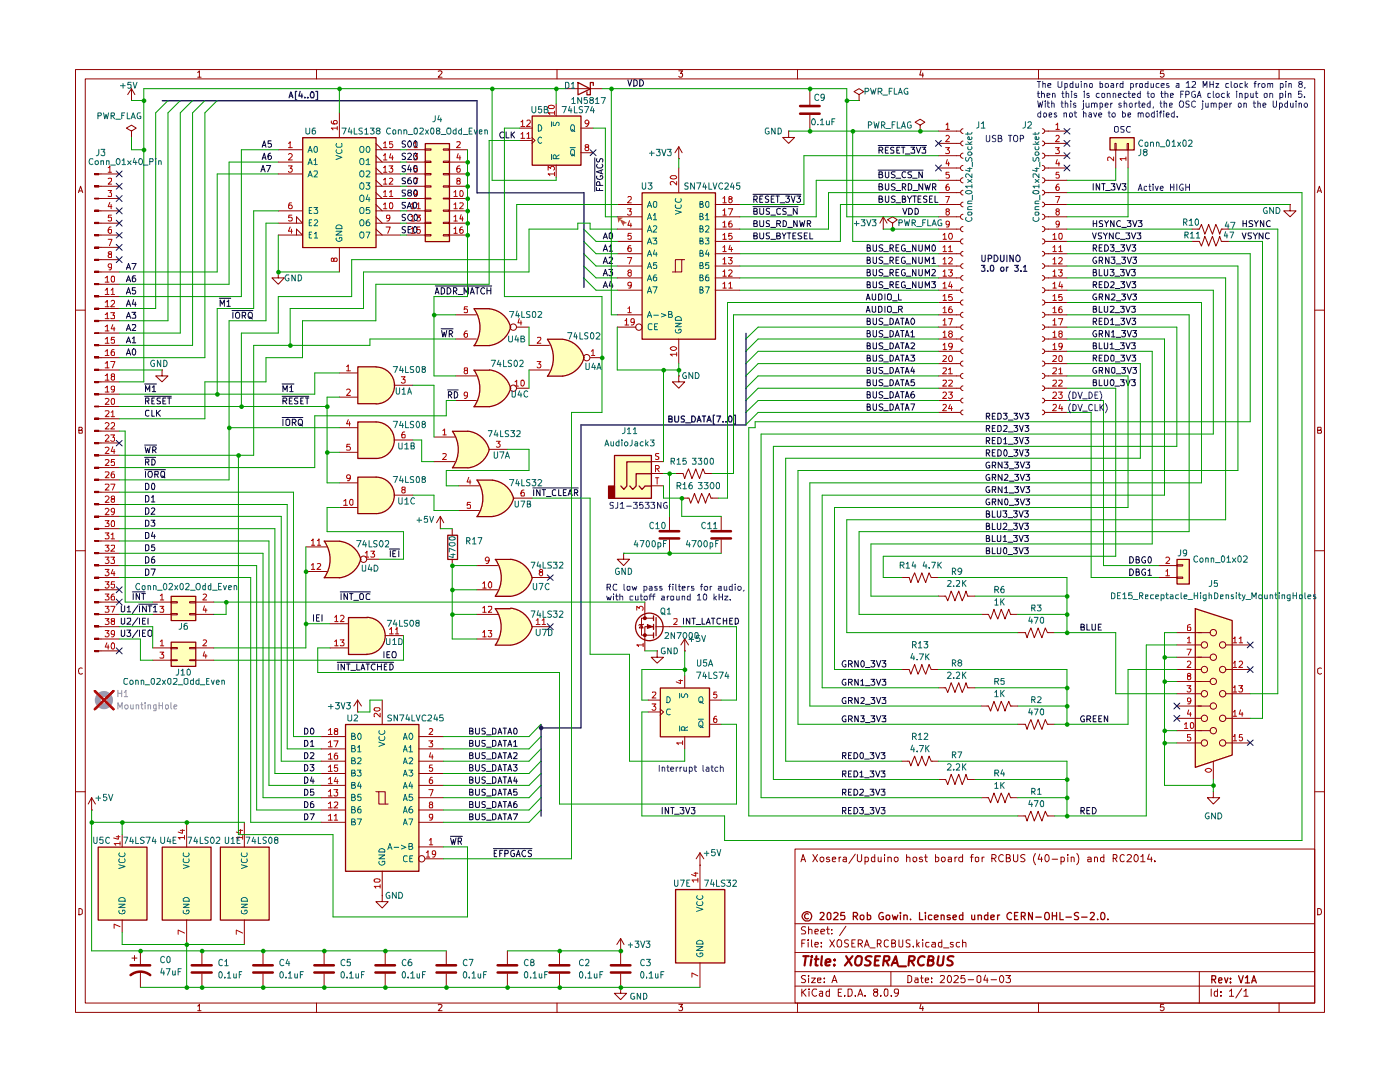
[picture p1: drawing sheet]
<svg xmlns="http://www.w3.org/2000/svg" width="279mm" height="216mm" viewBox="0 0 279 216" stroke-linecap="round" stroke-linejoin="round" font-family="sans-serif">
<g fill="none" stroke="#910000" stroke-width=".2">
<path d="M15.1 13.9h249.2v188.1h-249.2zM17 15.7h245.4v184.4h-245.4zM39.5 14.5l.3-.4v1.3M39.5 15.4h.6M63.2 13.9v1.8M87.5 14.2l.5-.1 .2 .3-.7 1h.7M111.2 13.9v1.8M135.5 14.1h.7l-.4 .5h.3v.7l-.5 .1-.1-.2M159.2 13.9v1.8M183.8 14.1l-.2 .9h.7M184.1 14.6v.8M207.3 13.9v1.8"/>
<path d="M232.2 14.1h-.6v.6l.6-.1 .1 .2v.4l-.2 .2h-.4l-.1-.2M255.3 13.9v1.8M15.7 38.4l.4-1.2 .4 1.2M15.7 38.1h.6M262.9 38.4l.4-1.2 .4 1.2M263.1 38.1h.5M15.1 61.9h1.9M262.4 61.9h1.9M15.7 85.8h.5l.2-.2-.1-.3h-.6v1.1h.6l.1-.5-.2-.1M263 85.8h.6v-.5h-.6v1.1h.6l.1-.4-.1-.2h-.2M15.1 109.9h1.9M262.4 109.9h1.9"/>
<path d="M16.4 133.3a.58 .58 0 0 0-.8 .6 .58 .58 0 0 0 .8 .5M263.7 133.3h-.3l-.4 .2 .1 .9 .3 .1 .3-.1M15.1 158h1.9M262.4 158h1.9M158.7 169.4h103.7v30.7h-103.7zM159.8 172l.5-1.5 .5 1.5M159.9 171.5h.7M162.2 170.5l.9 1.5M163.1 170.5l-.9 1.5M163.7 171.1l.5-.1 .2 .3v.4l-.2 .3h-.3l-.2-.3zM165.5 171.1l-.3-.1-.3 .3 .1 .1 .5 .1 .1 .3-.2 .2-.5-.1M166.1 171.4h.7l-.2-.4-.5 .2v.6l.3 .2 .3-.1"/>
<path d="M167.5 171v1M167.8 171l-.3 .1v.2M168.3 171.1h.6v.9M168.9 171.4h-.6l-.1 .2v.2l.3 .2 .4-.1M170.7 170.4l-1.3 1.9M171.1 170.5v1.2l.3 .3h.3l.3-.3v-1.2M172.6 171.1l.5-.1 .2 .3-.1 .6h-.6M172.6 171v1.5M174.6 171.1l-.4-.1-.3 .3 .1 .6h.6M174.6 170.5v1.5M175.3 171v.8l.1 .2 .4-.2M175.8 171v1"/>
<path d="M176.5 170.5v.2M176.5 171v1M177.2 171.1l.4-.1 .3 .2v.8M177.2 171v1M178.6 171.1h.6v.6l-.2 .3h-.3l-.2-.3zM180.9 171.1l.5-.1 .2 .2v.8M180.9 170.5v1.5M182.3 171.1l.4-.1 .3 .3v.4l-.3 .3-.4-.1zM184.1 171.1l-.4-.1-.2 .3 .1 .1 .5 .1v.3l-.2 .2-.4-.1M184.5 171h.6M184.7 170.5v1.3l.4 .2M186.7 171.1h.6l.1 .6a.45 .45 0 0 1-.7 .2"/>
<path d="M186.7 170.5v1.5M188 171.1h.5l.1 .6-.2 .3h-.3l-.2-.3zM189.2 171.1l.5-.1 .2 .2v.8M189.9 171.4h-.7v.5h.7M190.6 171v1M191 171l-.3 .1-.1 .2M192.1 171.1h-.7l-.1 .6a.52 .52 0 0 0 .8 .2M192.1 170.5v1.5M193.6 171h.6M194.2 170.5l-.3 .1v1.4M194.6 171.1h.7l-.1 .8-.3 .1-.3-.2zM196 171v1"/>
<path d="M196.4 171l-.3 .1-.1 .2M197.9 171.3h.6l.3-.3v-.2l-.3-.3h-.6v1.5M198.3 171.3l.5 .7M200.2 170.7a.68 .68 0 0 0-1 .4 .68 .68 0 0 0 .8 .9l.2-.2M200.8 171.2l.7-.1v-.5l-.7-.1v1.5h.6l.3-.3v-.3l-.4-.2M202.3 170.5v1.2l.3 .3h.3l.2-.3v-1.2M204.6 170.6a.6 .6 0 0 0-.9 .2l.2 .3a.74 .74 0 0 1 .7 .6l-.3 .3-.6-.1M206.7 170.3a1.64 1.64 0 0 0 0 2.2M207.5 170.4l-.3 1h.8M207.9 171v1M208.7 170.6l.2-.1a.76 .76 0 0 1 .5 .7 .76 .76 0 0 1-.5 .8 .97 .97 0 0 1-.2-1.4zM210 171.4h1.1"/>
<path d="M211.7 171.1l.5-.1 .2 .3-.1 .6h-.6M211.7 171v1.5M213.1 170.5v.2M213.1 171v1M213.8 171.1l.4-.1 .2 .2v.8M213.8 171v1M214.9 170.3a1.62 1.62 0 0 1 0 2.2M217.1 171.1l.4-.1 .3 .2v.8M217.8 171.4h-.7v.5h.7M218.4 171.1l.5-.1 .1 .2v.8M218.4 171v1M220.3 171.1h-.6l-.1 .6a.45 .45 0 0 0 .7 .2"/>
<path d="M220.3 170.5v1.5M222.2 171.3l.6-.1v-.6l-.6-.1v1.5M222.5 171.3l.4 .7M224.4 170.7a.55 .55 0 0 0-.7 0 .55 .55 0 0 0-.2 .7l.1 .4 .3 .2 .5-.2M225 170.7l.1-.2h.4l.3 .3v.1l-.9 1.1h.9M226.5 170.6l.1-.1a.76 .76 0 0 1 .6 .7 .76 .76 0 0 1-.6 .8 .97 .97 0 0 1-.1-1.4zM227.7 170.9l.4-.4v1.5M227.7 172h.8M229.4 170.4l-.4 1h1M229.8 171v1M230.5 171.8v.2M15.7 181.3h.3l.4 .3v.7l-.4 .2h-.3z"/>
<path d="M158.7 196.8h103.7M158.7 193.9h103.7M158.7 190.1h103.7M158.7 184.3h103.7M160 197.4v1.4M160 188.2h.5M160.2 197.9l.7 .9M160.7 187.5h-.7v1.5M160.8 194.7l-.6-.1-.3 .3a.74 .74 0 0 0 .8 .6l.1 .3-.3 .3-.6-.1M160.8 185l-.6-.1-.2 .2v.4l.5 .2 .3 .4-.2 .2h-.7M160.9 197.4l-.9 .7M161.3 187.5v.2"/>
<path d="M161.3 188v1M161.4 194.6v.2M161.4 185.6l.2-.2 .4 .2v.7M161.4 184.9v1.4M161.4 195.2v.9M161.5 197.4h.1M161.5 197.8v1M162 195.2h.7l-.7 .9h.7M162 187.5v1.3l.1 .2M162.6 188.5l.7-.1-.1-.4h-.5l-.1 .2v.6l.2 .2 .4-.1M162.6 185.9l.7-.1-.2-.4h-.3l-.2 .2v.6l.1 .1h.5M163 197.4h-.6a.79 .79 0 0 0-.3 .8 .79 .79 0 0 0 .6 .6l.3-.2"/>
<path d="M163.1 195.6l.7-.1v-.3h-.6l-.1 .1 .1 .7h.6M163.6 197.9h.6v.9M163.8 185.9l.8-.1-.1-.3-.4-.1-.3 .2 .1 .7h.6M163.9 188.8v.2M163.9 188v.2M164.2 198.1l-.6 .2-.1 .2 .2 .3 .5-.1M164.5 195.9v.2M164.5 195.2v.1M164.9 185.4h.6M165.2 184.9v1.3l.1 .1h.2M165.5 197.9l-.4-.1-.3 .3 .1 .6h.6M165.5 197.4v1.4"/>
<path d="M165.6 187.5l.9 1.5M166 196.1l.5-1.5 .5 1.5M166 186.3h.1M166 185.5v.1M166.2 195.7h.7M166.5 187.5l-.9 1.5M167.1 187.7l.3-.2 .5 .2 .1 .8-.1 .3-.3 .2-.5-.2zM167.3 198h.5M168 197.4h-.7v1.4h.7M168.6 198.6v.2M168.8 184.8l-1.2 1.9M169.2 197.4h.6a.94 .94 0 0 1-.1 1.4h-.5z"/>
<path d="M169.3 187.6l-.5-.1-.2 .2v.3l.7 .5-.1 .4-.1 .1-.5-.1M170 188.2h.4M170.7 198.6v.2M170.7 187.5h-.7v1.5h.7M171.2 198.8l.5-1.4 .5 1.4M171.3 188.3l.7-.1 .1-.4-.3-.3h-.5v1.5M171.4 198.4h.6M171.6 188.3l.5 .7M172.5 189l.5-1.5 .5 1.5M172.6 198.6v.2M172.6 188.5h.7M173.6 189.1h1.1"/>
<path d="M174.7 197.9l-.4-.2 .2-.3h.6l.1 .3-.3 .2a.45 .45 0 0 0-.5 .2 .45 .45 0 0 0 0 .5l.1 .1a.44 .44 0 0 0 .6-.1 .44 .44 0 0 0-.2-.7M175.1 188.3l.7-.1v-.6l-.7-.1v1.5M175.4 188.3l.4 .7M175.8 198.6v.2M176.5 197.4h.5l.2 .2v.9l-.3 .3a.99 .99 0 0 1-.4-1.4zM177.3 187.7l-.4-.2a.81 .81 0 0 0-.4 1.1v.2l.4 .2 .4-.2M177.8 193.9v2.9M177.9 198.6v.2M178 188.2l.6-.1 .1-.3-.3-.3h-.4v1.5h.5l.2-.2v-.4l-.3-.2M179.3 197.9l-.2 .3h-.4l-.2-.3 .1-.5h.6a.99 .99 0 0 1-.3 1.4h-.3M179.4 187.5v1.3l.3 .2 .5-.2v-1.3M181.2 194.6h.3l.4 .4v.7l-.4 .4h-.3z"/>
<path d="M181.6 187.6l-.5-.1-.3 .2 .1 .4 .7 .3-.1 .5h-.7M182.3 188.8v.2M182.6 195.2h.5l.1 .9M183 187.5v1.5M183 188.4l.5 .6M183.2 195.5h-.5l-.2 .2 .2 .4 .5-.1M183.5 188l-.5 .5M183.7 195.2h.5M183.9 194.6v1.2l.3 .3M184.1 187.5v.2M184.1 188v1M184.7 195.6l.6-.1-.1-.3h-.5v.1v.7h.5"/>
<path d="M185.4 188h-.6l-.1 .3 .1 .6h.6M185.9 195.9v.2M185.9 195.2v.1M186 188h.6l.1 1M186.7 188.4h-.5l-.3 .2v.2l.3 .2 .5-.1M187.7 194.8l.2-.2 .5 .1 .1 .5-.9 .9h.9M188 188h-.6l-.1 .3 .1 .6h.6M188 187.5v1.5M188.3 189.1h1.1M189.2 194.7l.2-.1a.75 .75 0 0 1 .5 .8 .75 .75 0 0 1-.5 .7 1.01 1.01 0 0 1-.2-1.4zM190.2 188h-.5v.2v.2l.5 .1v.4h-.5M190.4 194.8l.6-.2 .3 .5-1 1h1"/>
<path d="M191.5 188h-.5l-.2 .3v.4l.3 .3 .4-.1M192.1 188.1l.6-.1 .1 1M192.1 187.5v1.5M192.5 194.6h-.6l-.1 .7 .6-.1 .2 .3v.3l-.2 .3-.6-.2M193.2 195.5h1.1M195 194.9l.3-.3 .4 .3v.9l-.3 .3-.4-.3zM196.7 194.6l-.4 1h.9M197 195.2v.9M197.8 195.5h1.1M199.8 194.6a.75 .75 0 0 1 .5 .8 .75 .75 0 0 1-.5 .7 .92 .92 0 0 1 0-1.5zM200.7 194.6h1l-.5 .6 .4 .1 .1 .5-.3 .3h-.4l-.3-.2M239.3 193.9v6.2"/>
<path d="M241.7 197.4v1.4M243 197.9l-.4-.1-.3 .3 .1 .6h.6M243 197.4v1.4M243.7 198.6v.2M243.7 197.9v.1M245.4 197.8l.4-.4v1.4M245.4 198.8h.8M247.8 197.3l-1.2 1.8M248.2 197.8l.5-.4v1.4M248.2 198.8h.9M263 181.3a.65 .65 0 0 1 .7 .6 .65 .65 0 0 1-.7 .6zM39.5 200.7l.3-.3v1.3"/>
<path d="M39.5 201.7h.6M63.2 200.1v1.9M87.5 200.5l.5-.1 .2 .3-.7 1h.7M111.2 200.1v1.9M135.5 200.4h.7l-.4 .5h.3v.7l-.5 .1-.1-.2M159.2 200.1v1.9M183.8 200.3l-.2 .9h.7M184.1 200.8v.9M207.3 200.1v1.9M232.2 200.4h-.6v.6l.6-.1 .1 .2v.3l-.2 .3h-.4l-.1-.2M255.3 200.1v1.9"/>
</g>
<g fill="none" stroke="#910000" stroke-width=".25">
<path d="M161.3 182.4l-.4-.1-.3 .4 .1 .6h.6M163.7 182.2l.2-.1h.3l.2 .1 .1 .3-.9 1h.9M165.1 182.2l.4-.1 .3 .2-.1 1.1h-.6zM166.4 182.2l.2-.1h.3l.4 .2v.2l-1 1h1M168.5 182.1h-.7v.6h.6l.2 .2-.1 .5h-.7M170.3 182.8h.6l.3-.2v-.3l-.3-.2h-.6v1.4M170.6 182.8l.6 .7M171.7 182.7h.1a.36 .36 0 0 1 .6 .1v.5a.41 .41 0 0 1-.4 .2 .41 .41 0 0 1-.3-.2zM173.1 182.7l.3-.1 .4 .2-.1 .6h-.6M173.1 182.1v1.4M176.2 182.2a.67 .67 0 0 0-.8 .7 .67 .67 0 0 0 .9 .5v-.5h-.3M176.9 182.7h.6v.7h-.6z"/>
<path d="M178.1 182.6l.2 .9 .3-.7 .3 .7 .3-.9M179.7 182.1v.1M179.7 182.6v.9M180.4 182.7l.4-.1 .3 .1v.8M180.4 182.6v.9M181.7 183.4v.1M183.5 182.1v1.4h.7M184.7 182.1v.1M184.7 182.6v.9M186 182.7l-.5-.1-.2 .2 .1 .6h.6M186.5 183.1l.7-.2v-.2l-.2-.1-.5 .1v.6l.2 .2 .5-.1M187.8 182.7l.5-.1 .1 .1v.8"/>
<path d="M187.8 182.6v.9M189.6 182.7l-.3-.1-.3 .2 .3 .3h.3l.1 .2-.3 .2-.4-.1M190.2 183.1l.7-.2-.2-.3-.5 .1v.6l.3 .2 .3-.1M192.1 182.7l-.4-.1-.2 .2 .1 .6h.5M192.1 182.1v1.4M193.9 182.6v.7l.2 .2 .4-.1M194.5 182.6v.9M195.2 182.7l.4-.1 .3 .1v.8M195.2 182.6v.9M197.1 182.7l-.4-.1-.2 .2 .1 .6h.5M197.1 182.1v1.4M197.7 183.1l.7-.2v-.2l-.2-.1-.5 .1v.6l.3 .2 .4-.1"/>
<path d="M199.1 182.6v.9M199.5 182.6l-.3 .1-.1 .1M201.9 182.2a.68 .68 0 0 0-1 .5 .68 .68 0 0 0 .7 .8l.3-.1M202.5 182.7h.5M203.2 182.1h-.7v1.4h.7M203.8 182.8l.7-.1 .1-.5-.3-.1h-.5v1.4M204.2 182.8l.4 .7M206 182.1v1.4l-.7-1.4v1.4M206.7 183h1.1M208.7 182.2l.4-.1 .2 .2a1.02 1.02 0 0 1 0 1.1l-.2 .1a.46 .46 0 0 1-.6-.4zM210 182.7h.9M210 182.1v1.4"/>
<path d="M210.9 182.1v1.4M211.5 182.1v1.4h.7M212.7 183h1.1M215.3 182.2a.6 .6 0 0 0-.9 .1l.2 .4a.61 .61 0 0 1 .6 .7h-.8M215.9 183h1.1M217.6 182.2l.2-.1h.3l.2 .1 .1 .3-.9 1h.9M219.1 183.4v.1M219.7 182.2l.3-.1a.75 .75 0 0 1 .5 .7 .75 .75 0 0 1-.5 .7l-.3-.1zM221.1 183.4v.1M241.8 195.4h.7l.1-.6-.8-.1v1.4M242.2 195.4l.4 .7M243.2 195.6l.7-.1-.2-.4-.4 .1-.1 .7 .2 .2 .4-.1"/>
<path d="M244.4 195.1l.3 1 .4-1M245.6 196v.1M245.6 195.2v.2M247.2 194.7l.5 1.4 .4-1.4M248.5 195.1l.5-.4v1.4M248.5 196.1h.9M249.8 196.1l.4-1.4 .5 1.4M249.9 195.7h.7"/>
<circle cx="161" cy="182.8" r=".95"/>
</g>
<g fill="none" stroke="#910000" stroke-width=".42">
<path d="M160.3 190.8h1.1M160.8 190.8l-.2 1.9M161.9 191.4l-.1 1.3M162 190.8v.2M162.6 191.4h.8M162.9 190.8l-.1 1.8 .4 .1M164 190.8l-.1 1.6 .1 .3M164.8 192.1l.9-.2-.1-.4a.6 .6 0 0 0-.8 .1v1h.8M166.5 192.5v.2M166.6 191.5v.1M168.9 190.8l1.1 1.9M170.1 190.8l-1.5 1.9"/>
<path d="M170.9 191l.3-.2 .6 .1a1.3 1.3 0 0 1-.4 1.8 .6 .6 0 0 1-.8-.6zM173.9 190.9h-.9l-.2 .2 .1 .5a.95 .95 0 0 1 .9 .5l-.4 .6-.8-.1M174.6 191.6h.7M175.6 190.8h-.9l-.2 1.9h.9M176.4 191.7h.7l.3-.1 .1-.6-.3-.2h-.7l-.3 1.9M176.8 191.7l.5 1M177.9 192.7l.9-1.9 .4 1.9M178.2 192.1h.8M179.4 192.8h1.4M181.4 191.7l.9-.1 .3-.5-.1-.1-.3-.2h-.7l-.2 1.9M181.8 191.7l.6 1M184.5 191l-.1-.1a.84 .84 0 0 0-1.1 .3l-.1 .7a.71 .71 0 0 0 .4 .7 .71 .71 0 0 0 .8-.1"/>
<path d="M185.2 191.6h.7l.3-.1v-.5l-.2-.2h-.6l-.3 1.9h.8l.4-.4-.2-.6-.2-.1M187.3 190.8l-.2 1.5 .1 .2a.63 .63 0 0 0 1-.2l.1-1.5M190.3 190.9a.8 .8 0 0 0-1.2 .4l.2 .3a.69 .69 0 0 1 .7 .9l-.3 .2-.7-.1"/>
</g>
<g fill="#ffb">
<path d="M84.8 28.6h4.9v19.6h-4.9z"/>
<path d="M60.4 27.4h14.6v22h-14.6z"/>
<path d="M34.1 119h4.9v4.8h-4.9z"/>
<path d="M131.7 137.2h9.9v9.8h-9.9z"/>
<path d="M134.8 177.5h9.8v14.6h-9.8z"/>
<path d="M234.9 111.6h2.4v4.9h-2.4z"/>
<path d="M68.9 144.5h14.7v29.3h-14.7z"/>
</g>
<path d="M18.9 137.9l3.7 3.6M22.6 137.9l-3.7 3.6" fill="none" stroke="#f00000" stroke-width=".42"/>
<g fill="#ffb">
<path d="M34.1 128.1h4.9v4.8h-4.9z"/>
<path d="M101.3 123.7l4.9 1.3a5 5 0 0 1-4.3 3.7z"/>
<path d="M98.8 121.4h3.1v7.3h-3.1a6.2 6.2 0 0 0 0-7.3z"/>
<path d="M101.9 121.3a5 5 0 0 1 4.2 3.7l-4.8 1.2z"/>
<path d="M101.3 114l4.9 1.3a5 5 0 0 1-4.3 3.6z"/>
<path d="M98.8 111.6h3.1v7.4h-3.1a6.3 6.3 0 0 0 0-7.4z"/>
<path d="M101.9 111.6a5 5 0 0 1 4.2 3.6l-4.8 1.3z"/>
<path d="M73.2 123.1a3.7 3.7 0 0 1 3.6 3.7 3.7 3.7 0 0 1-3.6 3.7z"/>
<path d="M69.5 123.2h3.7v7.4h-3.7z"/>
<path d="M19.6 169h9.7v14.6h-9.7z"/>
<path d="M32.3 169h9.8v14.6h-9.8z"/>
<path d="M43.9 169h9.8v14.6h-9.8z"/>
<path d="M221.5 27.4h4.8v2.5h-4.8z"/>
<path d="M128.1 38.4h14.6v29.2h-14.6z"/>
<path d="M238.5 121.4l7.4 2.4v26.8l-7.4 2.5z"/>
<path d="M97 63.9l4.9 1.3a5 5 0 0 1-4.3 3.7z"/>
<path d="M94.6 61.5h3v7.4h-3a6.7 6.7 0 0 0 0-7.4z"/>
<path d="M97.6 61.6a4.9 4.9 0 0 1 4.3 3.6l-4.8 1.3z"/>
<path d="M111.7 70l4.8 1.3a5 5 0 0 1-4.2 3.7z"/>
<path d="M109.2 67.6h3.1v7.4h-3.1a6.7 6.7 0 0 0 0-7.4z"/>
<path d="M112.3 67.7a4.9 4.9 0 0 1 4.2 3.6l-4.7 1.3z"/>
<path d="M67.1 110.3l4.8 1.3a5 5 0 0 1-4.2 3.7z"/>
<path d="M64.7 107.9h3v7.3h-3a6.5 6.5 0 0 0 0-7.3z"/>
<path d="M67.8 108a4.9 4.9 0 0 1 4.2 3.6l-4.8 1.3z"/>
<path d="M75 84.2a3.6 3.6 0 0 1 3.7 3.6 3.6 3.6 0 0 1-3.7 3.6z"/>
<path d="M71.4 84.2h3.6v7.2h-3.6z"/>
<path d="M75 95.2a3.6 3.6 0 0 1 3.7 3.6 3.6 3.6 0 0 1-3.7 3.6z"/>
<path d="M71.4 95.2h3.6v7.2h-3.6z"/>
<path d="M75 73.2a3.7 3.7 0 0 1 3.7 3.7 3.7 3.7 0 0 1-3.7 3.7z"/>
<path d="M71.4 73.1h3.6v7.4h-3.6z"/>
<path d="M106.2 23.1h9.7v9.8h-9.7z"/>
<path d="M97 76.1l4.9 1.3a5 5 0 0 1-4.3 3.7z"/>
<path d="M94.6 73.8h3v7.3h-3a6.5 6.5 0 0 0 0-7.3z"/>
<path d="M97.6 73.8a4.9 4.9 0 0 1 4.3 3.6l-4.8 1.3z"/>
<path d="M92.8 88.4l4.8 1.3a5 5 0 0 1-4.2 3.6z"/>
<path d="M90.3 86h3v7.3h-3a6.2 6.2 0 0 0 0-7.3z"/>
<path d="M93.3 86a5 5 0 0 1 4.3 3.7l-4.8 1.2z"/>
<path d="M97.7 98.1l4.8 1.3a4.9 4.9 0 0 1-4.2 3.6z"/>
<path d="M95.2 95.8h3v7.2h-3a6.2 6.2 0 0 0 0-7.2z"/>
<path d="M98.2 95.8a4.9 4.9 0 0 1 4.3 3.6l-4.8 1.3z"/>
<path d="M122.6 90.8h7.4v8.6h-7.4z"/>
</g>
<g fill="none" stroke="#910000" stroke-width=".2">
<path d="M19.7 39.6h.4M19.7 34.7h.4M19.7 37.2h.4M26.2 26.2l1-.6-1-.6-1 .6 1 .6v1.2M26.2 27.4h.1M55.5 29.9h4.9M55.5 32.3h4.9M55.5 34.7h4.9M67.7 22.5v4.9M75 29.9h4.9M75 39.6h4.9M75 32.3h4.9"/>
<path d="M75 34.7h4.9M75 37.2h4.9M75 38.4l1.3 1.2M75 36l1.3 1.2M75 33.5l1.3 1.2M75 31.1l1.3 1.2M75 28.6l1.3 1.3M81.1 29.9h3.7M81.1 39.6h3.7M81.1 32.3h3.7M81.1 34.7h3.7M81.1 37.2h3.7"/>
<path d="M84.8 39.5h1.2v.2h-1.2zM84.8 37.1h1.2v.2h-1.2zM84.8 34.6h1.2v.3h-1.2zM84.8 32.2h1.2v.2h-1.2zM84.8 29.7h1.2v.3h-1.2zM88.5 39.5h1.2v.2h-1.2zM88.5 37.1h1.2v.2h-1.2zM88.5 34.6h1.2v.3h-1.2zM88.5 32.2h1.2v.2h-1.2zM88.5 29.7h1.2v.3h-1.2zM89.7 29.9h3.6M89.7 39.6h3.6"/>
<path d="M89.7 32.3h3.6M89.7 34.7h3.6M89.7 37.2h3.6M19.7 42.1h.4M19.7 44.5h.4M19.7 46.9h.4M19.7 59.2h.4M19.7 56.7h.4M19.7 54.3h.4M19.7 51.8h.4M19.7 49.4h.4M55.5 54.3v1.2h1.2l-1.2 1.2-1.2-1.2h1.2"/>
<path d="M55.5 54.3h.1M55.5 42.1h4.9M55.5 44.5h4.9l-1.2-1.2v1.2M55.5 46.9h4.9l-1.2-1.2v1.2M67.7 49.4v4.9M75 42.1h4.9M75 44.5h4.9M75 46.9h4.9M75 40.8l1.3 1.3M75 45.7l1.3 1.2M75 43.3l1.3 1.2M81.1 42.1h3.7"/>
<path d="M81.1 44.5h3.7M81.1 46.9h3.7M84.8 46.8h1.2v.3h-1.2zM84.8 44.4h1.2v.2h-1.2zM84.8 41.9h1.2v.3h-1.2zM88.5 46.8h1.2v.3h-1.2zM88.5 44.4h1.2v.2h-1.2zM88.5 41.9h1.2v.3h-1.2zM89.7 42.1h3.6M89.7 44.5h3.6M89.7 46.9h3.6M19.7 78.7h.4"/>
<path d="M19.7 76.2h.4M19.7 73.8h.4M19.7 71.4h.4M19.7 68.9h.4M19.7 66.5h.4M19.7 64h.4M19.7 61.5h.4M19.7 98.2h.4M19.7 95.8h.4M19.7 93.3h.4M19.7 90.8h.4M19.7 88.4h.4"/>
<path d="M19.7 86h.4M19.7 83.6h.4M19.7 81.1h.4M19.7 117.7h.4M19.7 115.2h.4M19.7 112.9h.4M19.7 110.4h.4M19.7 107.9h.4M19.7 105.5h.4M19.7 103h.4M19.7 100.7h.4M18.9 129.8h.8v.2h-.8z"/>
<path d="M19.7 129.9h.4M19.7 127.5h.4M19.7 125h.4M19.7 122.6h.4M19.7 120.1h.4"/>
</g>
<path d="M60.4 27.5h14.7v21.9h-14.7zM84.9 28.7h4.8v19.5h-4.8z" fill="none" stroke="#910000" stroke-width=".25"/>
<g fill="none" stroke="#b90000" stroke-width=".2">
<path d="M57.6 28.6l.3-.3v1.2M57.6 30.8l.1-.2h.4l.2 .3-.1 .3-.6 .7h.7M57.6 33.1h.7l-.4 .5 .4 .2v.3l-.2 .3h-.4l-.1-.2M57.6 29.5h.7M66.1 24.1v.5l.3 .1h.8v-.6h-.6l-.1 .5 .3 .1M67.3 25.6h-1.2l.4 .3M67.3 25.2v.7M76.5 38.4l.4-.4v1.2M76.5 35.9l.4-.3v1.1M76.5 33.4l.4-.3v1.3M76.5 31.1l.4-.5v1.3M76.5 28.6l.4-.3v1.2"/>
<path d="M76.5 29.5h.7M76.5 39.2h.7M76.5 36.7h.7M76.5 34.4h.7M76.5 31.9h.7M77.6 33.1h.8l-.4 .5h.3l.1 .2-.1 .5-.5 .1-.2-.2M77.7 38.4l.4-.4v1.2M77.7 35.6h.4l.3 .3-.8 .8h.8M77.7 39.2h.7M78 30.6l-.3 .9h.8M78.3 28.3h-.6v.5l.4-.1 .3 .3-.1 .4h-.6M78.3 31.1v.8"/>
<path d="M82.5 30.6h.8l-.4 .6h.3l.1 .2-.1 .4-.5 .1-.2-.2M82.5 35.6h.9l-.5 1.1M82.6 28.6l.4-.3v1.2M82.6 29.5h.7M83.2 33.1h-.6v.6l.6-.1v.7l-.4 .1-.2-.2M83.3 38.5l-.2 .3-.4-.1v-.6a.36 .36 0 0 1 .6 .2l-.2 .8-.4 .1M90.6 38.4l.3-.4v1.2M90.6 39.2h.7M91.2 28.4l.6-.1 .1 .3-.8 .9h.8M91.4 36.1l-.2-.1v-.4h.6v.5h-.4l-.2 .1 .1 .5h.5l.1-.4-.3-.2M91.4 30.6l-.2 .9h.7M91.8 33.1l-.4 .1-.2 .2v.8l.2 .2 .4-.1v-.7h-.5l-.1 .2"/>
<path d="M91.8 31.1v.8M91.9 38.1l.2-.1a.84 .84 0 0 1 .2 1.2h-.4l-.1-.2zM57.9 45.3l-.3 .8h.7M58.2 40.5l-.5 .1-.1 .8 .2 .3 .4-.1 .1-.5-.2-.2h-.3l-.2 .2M58.2 45.7v.9M58.2 42.9h-.5l-.1 .5h.6v.6h-.6M66.6 51.7a.35 .35 0 0 1 .5-.2 .35 .35 0 0 1 .1 .6l-.5 .1-.2-.6h-.4l.1 .6h.3l.1-.3M76.5 40.8l.4-.3v1.2M76.5 41.7h.7M77 45.3h.9l-.5 1.3M77.7 40.6l.2-.1h.3a.86 .86 0 0 1-.1 1.2l-.3-.1-.1-.2zM77.8 43.4l-.1 .2h-.5v-.7h.5l.1 .2-.2 .9-.4 .1"/>
<path d="M82 40.8l.4-.3v1.2M82 43.3l.4-.4v1.2M82 45.6l.4-.3v1.3M82 41.7h.7M82 44.1h.7M82 46.6h.7M83.1 42.9h.8l-.4 .4 .3 .1v.6h-.7M83.2 40.8l.4-.3v1.2M83.2 41.7h.7M83.8 45.3h-.6v.6l.6-.1a.45 .45 0 0 1 0 .6 .45 .45 0 0 1-.6 .1v-.1M90.6 40.8l.3-.3v1.2M90.6 43.3l.3-.4v1.2"/>
<path d="M90.6 45.6l.3-.3v1.3M90.6 41.7h.7M90.6 44.1h.7M90.6 46.6h.7M91.8 40.6l.5-.1 .2 .3-.8 .9h.8M92 42.8l-.2 .9h.7M92.3 45.3l-.4 .1-.1 .2v.8l.4 .2 .3-.3-.2-.5h-.4l-.1 .3M92.3 43.3v.8"/>
</g>
<g fill="none" stroke="#0f0f0f" stroke-width=".2">
<path d="M80.9 28.2l-.4-.1-.2 .2v.3l.6 .4-.2 .4-.4-.1M80.9 37.9h-.6v.5a.47 .47 0 0 1 .5 .2 .47 .47 0 0 1 .1 .5h-.6M80.9 35.6h-.6v.3l.6 .4v.4h-.6M80.9 30.6h-.4l-.2 .1v.4l.6 .4-.2 .3-.4-.1M80.9 33.1l-.4-.1-.2 .2v.3l.6 .2v.2v.3h-.6M81.4 30.7l.5-.1 .2 .2-.7 1h.7M81.6 38.4l-.2-.2 .1-.3h.5l.1 .3-.1 .2a.48 .48 0 0 0-.5 .1 .48 .48 0 0 0 0 .6l.5-.1 .1-.3-.2-.3M81.7 28.1a.68 .68 0 0 1 .4 .6 .68 .68 0 0 1-.4 .7l-.3-.3a.77 .77 0 0 1 .3-1zM81.7 32.9l-.3 1h.7M82 35.5a.55 .55 0 0 0-.6 .5v.5l.1 .2h.5l.1-.2v-.4l-.2-.2h-.3l-.2 .2M82 33.4v.9M82.7 28.2l.3-.1 .2 .3v.7l-.2 .3a.75 .75 0 0 1-.3-1.2z"/>
<path d="M82.7 37.9a.34 .34 0 0 1 .5 .3l-.1 .8-.4 .1a1.05 1.05 0 0 1 0-1.2zM82.7 35.6l.3-.1 .2 .2v.8l-.1 .2-.4-.1a.78 .78 0 0 1 0-1zM82.7 30.6h.3l.2 .2v.8l-.2 .2a.71 .71 0 0 1-.3-1.2zM82.7 33.1l.3-.1 .2 .3v.7l-.2 .3a.71 .71 0 0 1-.3-1.2zM25.2 56.2l.5-1.2 .4 1.2M25.2 58.7l.5-1.3 .4 1.3M25.2 53.8l.5-1.2 .4 1.2M25.3 55.9h.6M25.3 58.3h.6M25.3 53.4h.6M26.3 52.6h.9l-.6 1.2M26.7 59.8l-.3 .9h.8"/>
<path d="M27 55h-.4l-.2 .3v.8h.6v-.6h-.4l-.2 .2M27 57.4h-.6v.6l.4-.1 .3 .3-.1 .4-.4 .1-.2-.2M43.8 59.5h2.3M80.9 40.4l-.6 .1v.3l.6 .4-.2 .4-.4-.1M81.3 41.6l.4-1.2 .4 1.2M81.4 41.2h.6M82.5 40.5l.5-.1a.86 .86 0 0 1-.1 1.2l-.4-.1zM25.2 61.1l.5-1.2 .4 1.2M25.2 68.4l.5-1.2 .4 1.2M25.2 63.5l.5-1.2 .4 1.2M25.3 60.7h.6M25.3 68.1h.6"/>
<path d="M25.3 63.2h.6M26.3 62.3h.8l-.4 .4 .3 .1 .1 .2-.1 .5-.7-.1M26.4 67.6l.4-.4v1.2M26.4 68.4h.7M27 60.3v.8M43.9 61.1v-1.2l.5 .8 .4-.8v1.2M45.3 60.2l.3-.3v1.2M45.3 61.1h.7"/>
</g>
<path d="M57.7 19.5l.3-1.2 .5 1.2M57.8 19.2h.6M59.2 18.2h-.2v1.7h.2M59.9 18.2l-.3 1h.8M60.2 18.8v.7M60.8 19.4v.1M61.4 19.4v.1M62.1 18.4a.56 .56 0 0 1 .6 .4 .56 .56 0 0 1-.2 .6l-.4 .1-.1-.2-.1-.5zM63 18.2h.4v1.7h-.4" fill="none" stroke="#02008a" stroke-width=".25"/>
<g fill="none" stroke="#006665" stroke-width=".2">
<path d="M61.5 30.4l.4-1.2 .4 1.2M61.5 32.8l.4-1.1 .4 1.1M61.5 35.3l.4-1.2 .4 1.2M61.6 30.1h.6M61.6 32.5h.6M61.6 35h.6M62.7 32l.3-.3v1.1M62.7 34.2h.6v.4l-.6 .7h.6M62.7 32.8h.6M62.8 29.3l.3-.1 .2 .3v.7l-.1 .2-.4-.1a.78 .78 0 0 1 0-1zM67.1 31l1.1 .4-1.1 .4M67.1 29.9a.61 .61 0 0 0 .3 .8 .61 .61 0 0 0 .8-.3v-.5"/>
<path d="M67.1 28.6v.1a.45 .45 0 0 0 .2 .7h.7l.2-.2v-.6M71.9 39.1l.5-.2a.86 .86 0 0 1 0 1.3 .46 .46 0 0 1-.6-.4zM71.9 36.7l.5-.2a.86 .86 0 0 1 0 1.3 .46 .46 0 0 1-.6-.5zM71.9 29.4l.5-.2a.86 .86 0 0 1 .1 1.2h-.5l-.2-.4zM72 31.7h.5l.1 .1a.65 .65 0 0 1-.5 1l-.3-.4zM73.1 36.5h.7l-.4 .5 .3 .1 .1 .4-.2 .3h-.4l-.1-.2M73.1 34.2l.6-.1 .1 .2-.1 .3-.6 .7h.7M73.1 32l.4-.3v1.1M73.1 32.8h.7M73.2 29.3l.3-.1a.84 .84 0 0 1 .2 1.2h-.4a.78 .78 0 0 1-.1-1.1zM73.4 38.9l-.3 .9h.7M73.7 39.4v.8"/>
<path d="M61.7 46.8h.4M61.7 44.4h.4M61.7 42h.4M62.2 46.3h-.5v1.2h.5M62.2 43.9h-.5v1.1h.5M62.2 41.4h-.5v1.2h.5M62.7 41.4h.7l-.4 .4 .3 .1 .1 .2-.1 .5-.6-.1M62.7 46.6l.4-.3v1.2M62.7 43.9h.5l.2 .3-.7 .8h.7M62.7 47.5h.7M67.1 46.1h1.1l-1.1 .8h1.1M67.1 47.5a.59 .59 0 0 0 .4 .7 .59 .59 0 0 0 .7-.3v-.5h-.5v.3"/>
<path d="M67.1 45.1a.72 .72 0 0 1 1.1 0v.5h-1.1zM71.9 44l.5-.1a.86 .86 0 0 1 .1 1.1h-.5l-.2-.4zM72 41.5l.4-.1a.86 .86 0 0 1 .1 1.2h-.5a.87 .87 0 0 1 0-1.1zM73.1 46.3h.7l-.5 1.2M73.7 43.9a.55 .55 0 0 0-.6 .5v.4l.1 .2h.5l.1-.2v-.3l-.2-.2h-.3l-.2 .2M73.7 41.4h-.6v.6l.5-.2 .2 .3v.3l-.1 .2-.6-.1"/>
<circle cx="72.2" cy="34.7" r=".57"/>
<circle cx="72.2" cy="46.9" r=".57"/>
</g>
<path d="M18.9 129.8h.8v.2h-.8z" fill="#910000"/>
<path d="M18.9 127.3h.8v.3h-.8z" fill="none" stroke="#910000" stroke-width=".2"/>
<path d="M18.9 127.3h.8v.3h-.8z" fill="#910000"/>
<path d="M18.9 124.9h.8v.2h-.8z" fill="none" stroke="#910000" stroke-width=".2"/>
<path d="M18.9 124.9h.8v.2h-.8z" fill="#910000"/>
<path d="M18.9 122.4h.8v.3h-.8z" fill="none" stroke="#910000" stroke-width=".2"/>
<path d="M18.9 122.4h.8v.3h-.8z" fill="#910000"/>
<path d="M18.9 120.1h.8v.2h-.8z" fill="none" stroke="#910000" stroke-width=".2"/>
<path d="M18.9 120.1h.8v.2h-.8z" fill="#910000"/>
<path d="M18.9 117.6h.8v.3h-.8z" fill="none" stroke="#910000" stroke-width=".2"/>
<path d="M18.9 117.6h.8v.3h-.8z" fill="#910000"/>
<path d="M18.9 115.1h.8v.3h-.8z" fill="none" stroke="#910000" stroke-width=".2"/>
<path d="M18.9 115.1h.8v.3h-.8z" fill="#910000"/>
<path d="M18.9 112.7h.8v.2h-.8z" fill="none" stroke="#910000" stroke-width=".2"/>
<path d="M18.9 112.7h.8v.2h-.8z" fill="#910000"/>
<path d="M18.9 110.2h.8v.3h-.8z" fill="none" stroke="#910000" stroke-width=".2"/>
<path d="M18.9 110.2h.8v.3h-.8z" fill="#910000"/>
<path d="M18.9 107.9h.8v.1h-.8z" fill="none" stroke="#910000" stroke-width=".2"/>
<path d="M18.9 107.9h.8v.1h-.8z" fill="#910000"/>
<path d="M18.9 105.4h.8v.3h-.8z" fill="none" stroke="#910000" stroke-width=".2"/>
<path d="M18.9 105.4h.8v.3h-.8z" fill="#910000"/>
<path d="M18.9 103h.8v.2h-.8z" fill="none" stroke="#910000" stroke-width=".2"/>
<path d="M18.9 103h.8v.2h-.8z" fill="#910000"/>
<path d="M18.9 100.5h.8v.3h-.8z" fill="none" stroke="#910000" stroke-width=".2"/>
<path d="M18.9 100.5h.8v.3h-.8z" fill="#910000"/>
<path d="M18.9 98h.8v.3h-.8z" fill="none" stroke="#910000" stroke-width=".2"/>
<path d="M18.9 98h.8v.3h-.8z" fill="#910000"/>
<path d="M18.9 95.6h.8v.2h-.8z" fill="none" stroke="#910000" stroke-width=".2"/>
<path d="M18.9 95.6h.8v.2h-.8z" fill="#910000"/>
<path d="M18.9 93.2h.8v.3h-.8z" fill="none" stroke="#910000" stroke-width=".2"/>
<path d="M18.9 93.2h.8v.3h-.8z" fill="#910000"/>
<path d="M18.9 90.8h.8v.2h-.8z" fill="none" stroke="#910000" stroke-width=".2"/>
<path d="M18.9 90.8h.8v.2h-.8z" fill="#910000"/>
<path d="M18.9 88.3h.8v.3h-.8z" fill="none" stroke="#910000" stroke-width=".2"/>
<path d="M18.9 88.3h.8v.3h-.8z" fill="#910000"/>
<path d="M18.9 85.8h.8v.3h-.8z" fill="none" stroke="#910000" stroke-width=".2"/>
<path d="M18.9 85.8h.8v.3h-.8z" fill="#910000"/>
<path d="M18.9 83.4h.8v.2h-.8z" fill="none" stroke="#910000" stroke-width=".2"/>
<path d="M18.9 83.4h.8v.2h-.8z" fill="#910000"/>
<path d="M18.9 81h.8v.2h-.8z" fill="none" stroke="#910000" stroke-width=".2"/>
<path d="M18.9 81h.8v.2h-.8z" fill="#910000"/>
<path d="M18.9 78.6h.8v.2h-.8z" fill="none" stroke="#910000" stroke-width=".2"/>
<path d="M18.9 78.6h.8v.2h-.8z" fill="#910000"/>
<path d="M18.9 76.1h.8v.3h-.8z" fill="none" stroke="#910000" stroke-width=".2"/>
<path d="M18.9 76.1h.8v.3h-.8z" fill="#910000"/>
<path d="M18.9 73.7h.8v.2h-.8z" fill="none" stroke="#910000" stroke-width=".2"/>
<path d="M18.9 73.7h.8v.2h-.8z" fill="#910000"/>
<path d="M18.9 71.2h.8v.3h-.8z" fill="none" stroke="#910000" stroke-width=".2"/>
<path d="M18.9 71.2h.8v.3h-.8z" fill="#910000"/>
<path d="M18.9 68.7h.8v.3h-.8z" fill="none" stroke="#910000" stroke-width=".2"/>
<path d="M18.9 68.7h.8v.3h-.8z" fill="#910000"/>
<path d="M18.9 66.4h.8v.1h-.8z" fill="none" stroke="#910000" stroke-width=".2"/>
<path d="M18.9 66.4h.8v.1h-.8z" fill="#910000"/>
<path d="M18.9 63.9h.8v.3h-.8z" fill="none" stroke="#910000" stroke-width=".2"/>
<path d="M18.9 63.9h.8v.3h-.8z" fill="#910000"/>
<path d="M18.9 61.5h.8v.2h-.8z" fill="none" stroke="#910000" stroke-width=".2"/>
<path d="M18.9 61.5h.8v.2h-.8z" fill="#910000"/>
<path d="M18.9 59h.8v.3h-.8z" fill="none" stroke="#910000" stroke-width=".2"/>
<path d="M18.9 59h.8v.3h-.8z" fill="#910000"/>
<path d="M18.9 56.6h.8v.2h-.8z" fill="none" stroke="#910000" stroke-width=".2"/>
<path d="M18.9 56.6h.8v.2h-.8z" fill="#910000"/>
<path d="M18.9 54.1h.8v.3h-.8z" fill="none" stroke="#910000" stroke-width=".2"/>
<path d="M18.9 54.1h.8v.3h-.8z" fill="#910000"/>
<path d="M18.9 51.7h.8v.3h-.8z" fill="none" stroke="#910000" stroke-width=".2"/>
<path d="M18.9 51.7h.8v.3h-.8z" fill="#910000"/>
<path d="M18.9 49.3h.8v.2h-.8z" fill="none" stroke="#910000" stroke-width=".2"/>
<path d="M18.9 49.3h.8v.2h-.8z" fill="#910000"/>
<path d="M18.9 46.8h.8v.3h-.8z" fill="none" stroke="#910000" stroke-width=".2"/>
<path d="M18.9 46.8h.8v.3h-.8z" fill="#910000"/>
<path d="M18.9 44.4h.8v.2h-.8z" fill="none" stroke="#910000" stroke-width=".2"/>
<path d="M18.9 44.4h.8v.2h-.8z" fill="#910000"/>
<path d="M18.9 41.9h.8v.3h-.8z" fill="none" stroke="#910000" stroke-width=".2"/>
<path d="M18.9 41.9h.8v.3h-.8z" fill="#910000"/>
<path d="M18.9 39.5h.8v.2h-.8z" fill="none" stroke="#910000" stroke-width=".2"/>
<path d="M18.9 39.5h.8v.2h-.8z" fill="#910000"/>
<path d="M18.9 37.1h.8v.2h-.8z" fill="none" stroke="#910000" stroke-width=".2"/>
<path d="M18.9 37.1h.8v.2h-.8z" fill="#910000"/>
<path d="M18.9 34.6h.8v.3h-.8z" fill="none" stroke="#910000" stroke-width=".2"/>
<path d="M18.9 34.6h.8v.3h-.8z" fill="#910000"/>
<g fill="none" stroke="#910000" stroke-width=".2">
<path d="M26.2 17.7l-.7 1.2M26.2 17.7v2.4M26.2 17.7l.7 1.2M20.1 34.7h3.7M20.1 37.2h3.7M20.1 39.6h3.7M26.2 20.1h.1M20.1 56.7h3.7M20.1 59.2h3.7M20.1 42.1h3.7M20.1 44.5h3.7M20.1 46.9h3.7"/>
<path d="M20.1 49.4h3.7M20.1 51.8h3.7M20.1 54.3h3.7M20.1 61.5h3.7M20.1 64h3.7M20.1 66.5h3.7M20.1 68.9h3.7M20.1 71.4h3.7M20.1 73.8h3.7M20.1 76.2h3.7M20.1 78.7h3.7M32.3 73.8v1.2h1.2l-1.2 1.2-1.2-1.2h1.2"/>
<path d="M32.3 73.8h.1M20.1 81.1h3.7M20.1 83.6h3.7M20.1 86h3.7M20.1 88.4h3.7M20.1 90.8h3.7M20.1 93.3h3.7M20.1 95.8h3.7M20.1 98.2h3.7M134.8 94.5h1.5l.3 1 .8-1.9 .7 1.9 .8-1.9 .7 1.9 .7-1.9 .4 .9h1.5M136.1 99.4h1.4l.3 1 .8-1.9 .8 1.9 .6-1.9 .8 1.9 .8-1.9 .3 .9h1.4M20.1 100.7h3.7"/>
<path d="M20.1 103h3.7M20.1 105.5h3.7M20.1 107.9h3.7M20.1 110.4h3.7M20.1 112.9h3.7M20.1 115.2h3.7M20.1 117.7h3.7M143.9 103v2.7M143.9 107.7v2.7M180 115.2h1.4l.4 1 .7-1.9 .7 1.9 .8-1.9 .7 1.9 .7-1.9 .4 .9h1.5M187.3 119h1.4l.4 .9 .7-2 .8 2 .7-2 .7 2 .8-2 .3 1.1h1.5M231.2 112.9h3.7"/>
<path d="M231.2 115.2h3.7M234.9 112.7h1.1v.2h-1.1zM234.9 115.1h1.1v.3h-1.1zM20.1 120.1h3.7M20.1 122.6h3.7M20.1 125h3.7M20.1 127.5h3.7M20.1 129.9h3.7M30.5 120.1h3.6M30.5 122.6h3.6M34.1 122.4h1.3v.3h-1.3zM34.1 120.1h1.3v.2h-1.3z"/>
<path d="M37.8 122.4h1.2v.3h-1.2zM37.8 120.1h1.2v.2h-1.2zM39 120.1h3.7M39 122.6h3.7M128.7 122.6v.8M129.2 124.6l1 .4-1 .4zM129.4 139.7h2.3M130.4 125h-1.7v2.5M130.4 123.4h-2.4v3.3h2.4M130.9 125h2.7M136.6 134.8v2.4M141.6 139.7h2.3"/>
<path d="M180 133.6h1.4l.4 .9 .7-1.9 .7 1.9 .8-1.9 .7 1.9 .7-1.9 .4 1h1.5M187.3 137.2h1.4l.4 1 .7-2 .8 2 .7-2 .7 2 .8-2 .3 1h1.5M195.8 122.6h1.5l.4 .9 .7-1.9 .7 1.9 .7-1.9 .8 1.9 .7-1.9 .4 1h1.4M203.1 126.2h1.5l.4 1.1 .7-2 .7 2 .8-2 .7 2 .7-2 .4 .9h1.5M129.4 142.1h2.3M131.7 141.5l.7 .6-.7 .6M136.6 147v2.4M141.6 144.5h2.3M180 151.9h1.4l.4 .9 .7-1.9 .7 1.9 .8-1.9 .7 1.9 .7-1.9 .4 1h1.5M187.3 155.5h1.4l.4 1 .7-2 .8 2 .7-2 .7 2 .8-2 .3 1h1.5M195.8 159.2h1.5l.4 1 .7-2 .7 2 .7-2 .8 2 .7-2 .4 1h1.4M195.8 140.9h1.5l.4 1 .7-1.9 .7 1.9 .7-1.9 .8 1.9 .7-1.9 .4 .9h1.4"/>
<path d="M203.1 144.5h1.5l.4 1 .7-1.9 .7 1.9 .8-1.9 .7 1.9 .7-1.9 .4 .9h1.5M242.1 158v1.2h1.3l-1.3 1.2-1.1-1.2h1.1M242.1 158h.1M139.7 172.6h.1M139.7 170.2v7.3M139.7 170.2l-.8 1.2M139.7 170.2l.8 1.2M203.1 162.8h1.5l.4 1 .7-1.9 .7 1.9 .8-1.9 .7 1.9 .7-1.9 .4 .9h1.5M123.9 189.7h.1M123.9 187.3v5.1M123.9 194.3v2.7M123.9 187.3l-.8 1.2"/>
<path d="M123.9 187.3l.6 1.2M139.7 192.1v4.9"/>
</g>
<g fill="none" stroke="#b90000" stroke-width=".2">
<path d="M21.6 33.4h.2l.1-.3v1.3M21.6 35.6h.7v.5l-.7 .6h.7M21.6 38h.7l-.4 .4 .4 .2v.5h-.7M21.6 34.4h.7M21 55.5l.4-.4v1.2M21 57.9l.4-.4v1.3M21 56.3h.8M21 58.8h.8M21.6 47.7h.7l-.5 1.3M21.8 50.7l-.2-.2 .1-.2h.6v.3l-.5 .1-.2 .3 .2 .4 .5-.1v-.4l-.2-.2M21.9 40.4l-.3 .8h.7M22.2 57.9l.3-.4v1.3"/>
<path d="M22.2 45.3l-.4 .2-.2 .8 .2 .3 .5-.2-.1-.6h-.4l-.2 .3M22.2 58.8h.7M22.2 40.8v.9M22.3 55.2l.4-.1 .2 .2v.7a.35 .35 0 0 1-.5 .3 .35 .35 0 0 1-.2-.4zM22.3 42.9h-.6l-.1 .5h.7v.6h-.7M22.3 53.2l-.2 .2h-.3l-.2-.2 .1-.5h.6v.9l-.2 .2h-.3M21 60.3h.2l.2-.4v1.3M21 62.7h.2l.2-.3v1.2M21 65.2l.4-.3v1.1M21 67.6l.4-.3v1.2M21 70.1l.4-.3v1.1M21 72.5h.2l.2-.4v1.3"/>
<path d="M21 74.9h.2l.2-.3v1.3M21 77.4l.4-.4v1.2M21 79.6l.5-.1 .3 .3-.8 .9h.8M21 61.2h.8M21 63.6h.8M21 66h.8M21 68.5h.8M21 70.9h.8M21 73.4h.8M21 75.9h.8M21 78.2h.8M22.1 62.4h.8l-.4 .5 .4 .1v.5h-.8"/>
<path d="M22.1 72.1h.8l-.5 1.3M22.2 60.1l.1-.2h.4l.2 .2v.3l-.8 .8h.8M22.3 79.6l.3-.1 .3 .3v.6l-.2 .3-.4-.1zM22.4 75.1h-.1l-.1-.3 .2-.2h.3l.2 .4-.5 .1-.2 .3v.2l.2 .3 .5-.2v-.4l-.2-.2M22.5 64.8l-.3 .8h.7M22.8 69.8h-.5l-.1 .9 .2 .2h.5v-.6l-.5-.1-.2 .2M22.8 65.3v.7M22.9 67.3h-.6l-.1 .6 .1-.2h.4l.2 .2v.5h-.7M22.9 77.6l-.2 .2-.4-.1v-.6h.6v.9l-.2 .2h-.4M21 82h.6l.2 .1-.1 .4-.7 .6h.8M21 84.5l.2-.2h.3l.3 .3-.1 .3-.7 .7h.8M21 86.9l.2-.1h.3l.3 .2-.8 1.1h.8"/>
<path d="M21 89.3l.5-.1 .3 .3-.8 1h.8M21 91.8l.5-.1 .3 .2-.8 1h.8M21 94.2l.6-.1 .2 .2-.1 .4-.7 .6h.8M21 96.7l.6-.1 .2 .2-.1 .3-.7 .7h.8M21 99.1l.2-.1h.3l.3 .2-.1 .4-.7 .6h.8M22.1 86.8h.8l-.4 .5 .4 .1v.5l-.2 .2h-.4l-.2-.2M22.1 96.6h.8l-.5 1.2M22.2 82.3l.3-.3v1.1M22.2 84.5l.1-.2h.4l.2 .2v.4l-.8 .7h.8M22.2 83.1h.7M22.4 99.6l-.2-.4 .1-.1 .4-.1 .2 .4-.2 .2h-.4l-.1 .1v.3l.2 .2 .5-.1v-.5h-.2M22.5 89.2l-.3 .9h.7"/>
<path d="M22.8 94.1l-.5 .1-.1 .9 .2 .2 .5-.1v-.5l-.2-.1h-.3l-.2 .2M22.8 89.7v.8M22.9 91.7h-.6l-.1 .6 .1-.2h.4l.2 .2v.5h-.7M21 101.6l.2-.2h.3l.3 .3-.8 1h.8M21 103.9h.8l-.5 .5 .5 .2v.3l-.2 .2-.6-.1M21 106.3h.8l-.5 .5 .5 .2v.4l-.2 .1-.6-.1M21 108.8h.8l-.5 .4 .5 .3-.1 .4h-.7M21 111.2h.8l-.5 .5 .4 .1 .1 .1-.1 .4h-.7M21 113.6h.8l-.5 .5 .4 .1 .1 .4-.3 .3h-.3l-.2-.2M21 116.1h.8l-.5 .5 .5 .2v.3l-.3 .2h-.3l-.2-.1M21 118.5h.8l-.5 .5 .5 .2v.3l-.2 .2-.6-.1M22.1 111.2h.8l-.4 .5 .4 .1v.5h-.8"/>
<path d="M22.2 106.7l.3-.4v1.2M22.2 108.9l.6-.1 .1 .5-.8 .7h.8M22.2 107.5h.7M22.3 104l.3-.1 .3 .2v.8l-.2 .2-.4-.1zM22.5 113.6l-.3 .9h.7M22.8 118.5l-.5 .1-.1 .9 .1 .2 .6-.1v-.5l-.2-.1h-.3l-.2 .2M22.8 114v.9M22.9 101.9l-.2 .3-.4-.1v-.6l.4-.1 .2 .2v.8l-.2 .2-.4 .1M22.9 116.1h-.6l-.1 .6 .6-.1 .1 .6-.2 .1h-.4l-.1-.1M32 118.9l.3-.4v1.2M32 119.7h.7M40.6 118.6l.4-.1 .2 .4-.7 .8h.7"/>
<path d="M232.7 114h.1l.2-.4v1.3M232.7 111.3l.1-.1h.4l.2 .2-.1 .4-.6 .6h.7M232.7 114.9h.7M21 121h.8l-.5 .4 .5 .3-.1 .4h-.7M21 123.4h.8l-.5 .5h.4v.6h-.7M21 125.8h.8l-.5 .5 .4 .1 .1 .4-.3 .3h-.3l-.2-.2M21.3 128.3l-.3 .8h.8M21.6 128.7v.8M22.1 121h.8l-.5 1.2M22.3 128.4l.3-.1 .3 .2v.8l-.3 .2a.72 .72 0 0 1-.3-1.1zM22.4 123.9l-.2-.2 .1-.3h.5l.1 .4-.6 .2a.36 .36 0 0 0 .1 .6l.5-.1v-.5l-.2-.1M22.9 126.4l-.1 .2h-.5v-.7l.4-.1 .2 .2v.7l-.2 .3-.4 .1"/>
<path d="M31.9 121h.8l-.4 .4 .3 .1 .1 .2-.1 .5-.7-.1M40.8 120.9l-.2 .8h.7M41.1 121.4v.8M130.2 138.2l.6-.1 .1 .3-.8 .9h.8M135.5 135.8h.7M135.8 135.6v.8l-.8-.3M143 138.1h-.5l-.1 .5h.6v.6h-.6M130.1 140.5h.8l-.4 .5 .3 .1v.5l-.5 .1-.2-.1M136.2 148.2h-1.2l.4 .4M136.2 147.8v.8M143 142.9h-.3a.93 .93 0 0 0-.2 1.2h.5l.1-.5-.1-.2h-.5l-.1 .2M138.5 174.2h.8"/>
<path d="M138.9 174.1v.7l-.9-.3M139.3 175.6h-1.2l.3 .4M139.3 175.3v.7M139.3 194.7l-1.2-.6v.9"/>
</g>
<g fill="none" stroke="#0f0f0f" stroke-width=".2">
<path d="M52.1 34.3l.4-1.3 .4 1.3M52.2 33.9h.5M52.3 31.8l.4-1.2 .4 1.2M52.3 29.4l.4-1.3 .4 1.3M52.4 31.5h.6M52.4 29h.6M53.2 33h.8l-.6 1.3M54 30.6h-.3l-.2 .3v.8l.4 .1 .3-.2-.2-.5h-.4l-.1 .2M54.1 28.1h-.6v.6l.4-.1 .3 .3-.1 .4h-.6M25.2 70.9l.5-1.3 .4 1.3M25.2 66l.5-1.2 .4 1.2M25.3 70.5h.6"/>
<path d="M25.3 65.6h.6M26.4 64.9l.6-.1 .1 .3-.8 .9h.8M26.7 69.6a.68 .68 0 0 1 .4 .6 .68 .68 0 0 1-.4 .7l-.3-.3v-.8zM28.9 76.6h2.3M28.9 79.1h5.3M29 78.1v-1.1l.5 .8 .4-.8v1.1M30.4 77.3l.3-.3v1.1M30.4 78.1h.7M30.8 79.4h-.5v1.2h.5M32 79.4h-.6a.47 .47 0 0 0 .1 .5 .47 .47 0 0 0 .4 .2l.1 .4h-.7M33.1 79.4h-.6v1.2h.6M33.4 79.4h.8"/>
<path d="M33.8 79.4v1.2M46.3 62h4.2M46.5 62.3v1.2M47.1 62.5l.5-.2a.86 .86 0 0 1 .1 1.2h-.5a.74 .74 0 0 1-.1-1zM48.3 63h.5l.2-.2v-.4l-.7-.1v1.2M48.7 63l.3 .5M49.6 62.5l.2-.2a.46 .46 0 0 1 .6 .4l-.2 .8h-.4a.74 .74 0 0 1-.2-1zM49.8 63.2l.6 .5M28.9 93.7h4.1M28.9 91.3h2.2M28.9 88.8h2.3M29 89.2l.2 1.1 .3-.8 .2 .8 .3-1.1"/>
<path d="M29 80h.6l.1-.5-.7-.1v1.2M29 92.2h.6l.1-.5-.7-.1v1.2M29 96.4l.5 .1 .2 .3v.6l-.3 .3h-.4zM29 94.1v1.1M29.4 80l.3 .6M29.4 92.2l.3 .6M29.7 82l-.5-.1-.2 .2v.7a.45 .45 0 0 0 .7 .2M30.3 81.9v1.2h.5M30.3 91.6a.66 .66 0 0 1 .7 .4 .66 .66 0 0 1-.3 .8h-.4zM30.3 80h.3M30.5 96.4a.75 .75 0 0 1 .1 1.3h-.1a.9 .9 0 0 1 0-1.3zM30.5 89.8l.6-.1v-.5h-.6v1.1"/>
<path d="M30.7 89.8l.5 .5M30.9 94.7h.6l.1-.6h-.7v1.1M31.2 81.9v1.2M31.2 94.7l.4 .5M31.4 82.4l.6 .7M32 81.9l-.8 .6M32.3 94.1h.4l.1 .1v.9l-.5 .1a.86 .86 0 0 1 0-1.1zM32.3 95l.6 .3M32.5 80h.4"/>
<circle cx="30" cy="94.6" r=".57"/>
</g>
<path d="M34.2 119h4.9v4.8h-4.9zM234.9 111.6h2.5v4.9h-2.5zM130.4 122.9v.9M130.4 124.6v1M130.4 126.3v1M130.9 123.2v3.7M131.8 137.3h9.8v9.7h-9.8zM134.8 177.5h9.8v14.6h-9.8z" fill="none" stroke="#910000" stroke-width=".25"/>
<g fill="none" stroke="#006665" stroke-width=".2">
<path d="M133.1 139a.66 .66 0 0 1 .6 .5 .66 .66 0 0 1-.2 .7h-.4zM135.6 138.3v1M136.1 138.4l-.1 .5 .2 .3 .3-.1 .3-.7 .4 .3v.5M139.5 139.2l.5-.2a.86 .86 0 0 1 .1 1.2h-.4a.82 .82 0 0 1-.2-1zM139.7 140l.7 .4M133.8 141.6l-.5-.1a.61 .61 0 0 0-.3 .8 .61 .61 0 0 0 .8 .3M135.6 144.9v1M136.6 145.7v-.5l-.1-.2h-.4l-.1 .2v.5h1.2M137.2 145l-.6 .4M139.4 143.5h1M139.5 144.1l.3-.3h.2a.86 .86 0 0 1 0 1.3l-.5-.2zM139.7 144.8l.7 .4"/>
<path d="M139.2 179.9l-.2 .4 .4 .4 .7-.1 .2-.3-.2-.4M139.2 178.7l-.2 .3a.65 .65 0 0 0 .7 .5 .65 .65 0 0 0 .6-.5l-.2-.3M139 181l1.3 .4-1.3 .5M139 188.9h1.3l-1.3 .8h1.3M139.1 190.2l-.1 .1a.64 .64 0 0 0 .6 .6 .64 .64 0 0 0 .7-.5l-.2-.2h-.4v.2M139.1 187.9a.67 .67 0 0 1 .8-.2 .67 .67 0 0 1 .4 .7h-1.3z"/>
</g>
<path d="M142 107.4h3.9M142 106h3.9M121.9 194.1h3.9M121.9 192.6h3.9" fill="none" stroke="#910000" stroke-width=".51"/>
<path d="M129.2 124.6l1 .4-1 .4z" fill="#910000"/>
<path d="M128 124.6l.4 .7h-.8zM128.4 124.5l-.8 .1-.1 .2M128.5 126.5h.4v.5h-.4z" fill="none" stroke="#910000" stroke-width=".2"/>
<circle cx="129.6" cy="125.1" r="2.75" fill="none" stroke="#910000" stroke-width=".25"/>
<path d="M128.5 126.5h.4v.5h-.4z" fill="#910000"/>
<path d="M128.5 123.1h.4v.5h-.4z" fill="none" stroke="#910000" stroke-width=".2"/>
<path d="M128.5 123.1h.4v.5h-.4z" fill="#910000"/>
<g fill="none" stroke="#910000" stroke-width=".2">
<path d="M112.9 17.7h7.2M161.6 18.3v2.7M171.4 18.9l1-.6-1-.6-1 .6 1 .6v1.2M103.7 28h2.5M103.7 25.6h2.5M106.2 27.4l.6 .6-.6 .6M111 20.7v2.4M111 32.9v2.5M115.9 25.6h2.5M115.9 30.5h2.5M135.5 31.7h.1M135.5 29.3l-.8 1.2"/>
<path d="M135.5 29.3v2.4M135.5 33.5v4.9M135.5 29.3l.6 1.2M157.4 26.2v1.2h1.2l-1.2 1.2-1.2-1.2h1.2M157.4 26.2h.1M161.6 22.9v2.7M171.4 20.1h.1M183.6 25l1-.6-1-.6-1 .6 1 .6v1.2M183.6 26.2h.1M187.3 38.4h4.4M187.3 36h4.4M187.3 33.5h4.4"/>
<path d="M187.3 31.1h4.4M187.3 28.6h4.4M187.3 26.2h4.4M192.2 38a.47 .47 0 0 0-.5 .4 .47 .47 0 0 0 .5 .5M192.2 35.5a.51 .51 0 0 0-.5 .5 .51 .51 0 0 0 .5 .5M192.2 33a.51 .51 0 0 0-.5 .5 .51 .51 0 0 0 .5 .5M192.2 30.6a.51 .51 0 0 0-.5 .5 .51 .51 0 0 0 .5 .5M192.2 28.1a.47 .47 0 0 0-.5 .5 .47 .47 0 0 0 .5 .5M192.2 25.7a.47 .47 0 0 0-.5 .5 .47 .47 0 0 0 .5 .4M208 38a.47 .47 0 0 1 .5 .4 .47 .47 0 0 1-.5 .5M208 35.5a.51 .51 0 0 1 .5 .5 .51 .51 0 0 1-.5 .5M208 33a.51 .51 0 0 1 .5 .5 .51 .51 0 0 1-.5 .5"/>
<path d="M208 30.6a.51 .51 0 0 1 .5 .5 .51 .51 0 0 1-.5 .5M208 28.1a.47 .47 0 0 1 .5 .5 .47 .47 0 0 1-.5 .5M208 25.7a.47 .47 0 0 1 .5 .5 .47 .47 0 0 1-.5 .4M208.5 38.4h4.4M208.5 36h4.4M208.5 33.5h4.4M208.5 31.1h4.4M208.5 28.6h4.4M208.5 26.2h4.4M222.5 28.6h.3v1.3h-.3zM222.7 29.9v3.6M225 28.6h.2v1.3h-.2z"/>
<path d="M225.1 29.9v3.6M123.2 57.9h4.9M123.2 55.5h4.9M123.2 53.1h4.9M123.2 50.6h4.9M123.2 48.2h4.9M123.2 45.7h4.9M123.2 43.3h4.9M123.2 40.8h4.9M136.1 51.8h-1.3v2.5M136.6 51.8h-.5v2.5h-1.9M142.7 57.9h5"/>
<path d="M142.7 55.5h5M142.7 53.1h5M142.7 50.6h5M142.7 48.2h5M142.7 45.7h5M142.7 43.3h5M142.7 40.8h5M176.3 45.7h.1M176.3 43.3l-.7 1.2M176.3 43.3v2.4M176.3 43.3l.7 1.2M178.1 44.5l1-.6-1-.6-1 .6 1 .6v1.2"/>
<path d="M178.1 45.7h.1M187.3 57.9h4.4M187.3 55.5h4.4M187.3 53.1h4.4M187.3 50.6h4.4M187.3 48.2h4.4M187.3 45.7h4.4M187.3 43.3h4.4M187.3 40.8h4.4M192.2 59.9a.51 .51 0 0 0-.5 .5 .51 .51 0 0 0 .5 .5M192.2 57.4a.51 .51 0 0 0-.5 .5 .51 .51 0 0 0 .5 .5M192.2 55a.47 .47 0 0 0-.5 .5 .47 .47 0 0 0 .5 .4"/>
<path d="M192.2 52.6a.47 .47 0 0 0-.5 .5 .47 .47 0 0 0 .5 .4M192.2 50.2a.47 .47 0 0 0-.5 .4 .47 .47 0 0 0 .5 .5M192.2 47.7a.51 .51 0 0 0-.5 .5 .51 .51 0 0 0 .5 .5M192.2 45.2a.51 .51 0 0 0-.5 .5 .51 .51 0 0 0 .5 .5M192.2 42.8a.51 .51 0 0 0-.5 .5 .51 .51 0 0 0 .5 .5M192.2 40.3a.47 .47 0 0 0-.5 .5 .47 .47 0 0 0 .5 .5M208 59.9a.51 .51 0 0 1 .5 .5 .51 .51 0 0 1-.5 .5M208 57.4a.51 .51 0 0 1 .5 .5 .51 .51 0 0 1-.5 .5M208 55a.47 .47 0 0 1 .5 .5 .47 .47 0 0 1-.5 .4M208 52.6a.47 .47 0 0 1 .5 .5 .47 .47 0 0 1-.5 .4M208 50.2a.47 .47 0 0 1 .5 .4 .47 .47 0 0 1-.5 .5M208 47.7a.51 .51 0 0 1 .5 .5 .51 .51 0 0 1-.5 .5"/>
<path d="M208 45.2a.51 .51 0 0 1 .5 .5 .51 .51 0 0 1-.5 .5M208 42.8a.51 .51 0 0 1 .5 .5 .51 .51 0 0 1-.5 .5M208 40.3a.47 .47 0 0 1 .5 .5 .47 .47 0 0 1-.5 .5M208.5 57.9h4.4M208.5 55.5h4.4M208.5 53.1h4.4M208.5 50.6h4.4M208.5 48.2h4.4M208.5 45.7h4.4M208.5 43.3h4.4M208.5 40.8h4.4M237.9 45.7h1.4l.5-.9 .7 1.9 .7-1.9 .8 1.9 .7-1.9 .7 1.9 .4-1h1.5"/>
<path d="M237.9 48.2h1.4l.5 .9 .7-1.9 .7 1.9 .8-1.9 .7 1.9 .7-1.9 .4 1h1.5M257.5 40.8v1.3h1.2l-1.2 1.2-1.3-1.2h1.3M257.5 40.8h.1M67.7 74.4h3.7M67.7 79.2h3.7M78.7 76.9h3.7M90.9 79.9h4.2M90.9 75h4.2M90.9 67.6h4.2M90.9 62.8h4.2M103.1 77.5h2.5M103.1 65.3h2.5"/>
<path d="M105.6 68.9h4M105.6 73.8h4M117.8 71.4h2.3M123.2 65.3h3.7M123.2 62.8h4.9M135.5 75v1.2h1.1l-1.1 1.3-1.3-1.3h1.3M135.5 75h.1M135.5 67.6v5M187.3 79.9h4.4M187.3 77.5h4.4M187.3 75h4.4M187.3 72.6h4.4"/>
<path d="M187.3 70.1h4.4M187.3 67.6h4.4M187.3 65.3h4.4M187.3 62.8h4.4M187.3 60.4h4.4M192.2 79.5a.47 .47 0 0 0-.5 .4 .47 .47 0 0 0 .5 .5M192.2 77a.47 .47 0 0 0-.5 .5 .47 .47 0 0 0 .5 .4M192.2 74.5a.51 .51 0 0 0-.5 .5 .51 .51 0 0 0 .5 .5M192.2 72a.51 .51 0 0 0-.5 .6 .51 .51 0 0 0 .5 .5M192.2 69.6a.47 .47 0 0 0-.5 .5 .47 .47 0 0 0 .5 .5M192.2 67.2a.47 .47 0 0 0-.5 .4 .47 .47 0 0 0 .5 .5M192.2 64.8a.47 .47 0 0 0-.5 .5 .47 .47 0 0 0 .5 .4"/>
<path d="M192.2 62.3a.51 .51 0 0 0-.5 .5 .51 .51 0 0 0 .5 .5M208 79.5a.47 .47 0 0 1 .5 .4 .47 .47 0 0 1-.5 .5M208 77a.47 .47 0 0 1 .5 .5 .47 .47 0 0 1-.5 .4M208 74.5a.51 .51 0 0 1 .5 .5 .51 .51 0 0 1-.5 .5M208 72a.51 .51 0 0 1 .5 .6 .51 .51 0 0 1-.5 .5M208 69.6a.47 .47 0 0 1 .5 .5 .47 .47 0 0 1-.5 .5M208 67.2a.47 .47 0 0 1 .5 .4 .47 .47 0 0 1-.5 .5M208 64.8a.47 .47 0 0 1 .5 .5 .47 .47 0 0 1-.5 .4M208 62.3a.51 .51 0 0 1 .5 .5 .51 .51 0 0 1-.5 .5M208.5 79.9h4.4M208.5 77.5h4.4M208.5 75h4.4"/>
<path d="M208.5 72.6h4.4M208.5 70.1h4.4M208.5 67.6h4.4M208.5 65.3h4.4M208.5 62.8h4.4M208.5 60.4h4.4M67.7 85.3h3.7M67.7 90.3h3.7M67.7 96.3h3.7M78.7 87.8h3.7M78.7 98.8h3.7M86.6 87.2h4.2"/>
<path d="M86.6 92.1h4.2M91.5 96.9h4.2M97.6 89.7h3.7M102.4 99.4h3.8M187.3 82.3h4.4M192.2 81.8a.47 .47 0 0 0-.5 .5 .47 .47 0 0 0 .5 .5M208 81.8a.47 .47 0 0 1 .5 .5 .47 .47 0 0 1-.5 .5M208.5 82.3h4.4M61 109.1h4.2M61 114h4.2M67.7 101.3h3.7M73.2 111.6h2.4"/>
<path d="M87.9 105.5h.1M87.9 103l-.8 1.3M87.9 103v2.5M87.9 103l.7 1.3M90.3 105.5v1.3M90.3 111.6v1.3M91.5 101.9h4.2M95.2 117.7h4.1M95.2 112.9h4.1M106.2 115.2h3.6M133.6 103v2.7M133.6 107.7v2.7"/>
<path d="M30.5 129.3h3.6M30.5 131.7h3.6M34.1 131.7h1.3v.1h-1.3zM34.1 129.2h1.3v.3h-1.3zM37.8 131.7h1.2v.1h-1.2zM37.8 129.2h1.2v.3h-1.2zM39 129.3h3.7M39 131.7h3.7M65.9 129.3h3.6M65.9 124.5h3.6M71.4 139.7l-.8 1.2M71.4 139.7v2.4"/>
<path d="M71.4 139.7l.7 1.2M76.3 139.7v4.8M76.9 126.8h3.6M95.2 122.6h4.1M95.2 127.5h4.1M106.2 125h3.6M128.7 120.1v2.5M128.7 127.5v2.4M131.1 129.9v1.2h1.3l-1.3 1.2-1.1-1.2h1.1M131.1 129.9h.1M133.6 125h2.5M136.6 129.9h.1"/>
<path d="M136.6 127.5l-.7 1.2M136.6 127.5v2.4M136.6 127.5l.8 1.2M234.9 131.1h6.7M234.9 136h6.7M234.9 126.2h6.7M234.9 128.7h4.9M234.9 133.6h4.9M234.9 138.4h4.9M244.6 128.7h4.9M244.6 133.6h4.9M244.6 138.4h4.9"/>
<path d="M18.3 159.2l-.7 1.2M18.3 159.2v2.4M18.3 159.2l.7 1.2M64.1 159.2h4.8M64.1 156.7h4.8M64.1 154.3h4.8M64.1 151.9h4.8M64.1 149.4h4.8M64.1 147h4.8M71.4 142.1h.1M75 158h.6v2.4h1.9M75.6 158h1.3v2.4"/>
<path d="M83.6 159.2h4.9M83.6 156.7h4.9M83.6 154.3h4.9M83.6 151.9h4.9M83.6 149.4h4.9M83.6 147h4.9M234.9 145.8h6.7M234.9 140.9h6.7M234.9 143.3h4.9M234.9 148.2h4.9M242.1 151.9v3.6M244.6 143.3h4.9"/>
<path d="M244.6 148.2h4.9M18.3 161.6h.1M24.4 166.5v2.5M37.3 164.1v4.9M48.8 164.1v4.9M64.1 164.1h4.8M64.1 161.6h4.8M76.3 178.7v1.2h1.2l-1.2 1.3-1.3-1.3h1.3M76.3 178.7h.1M76.3 173.8v4.9M83.6 169h4.9M83.6 164.1h4.9"/>
<path d="M83.6 161.6h4.9M84.8 171.4h3.7M24.4 183.6v2.4M26.3 191.2h1M26.8 190.7v1M28 189.7v2.7M28 193.9v3.1M37.3 183.6v4.9M40.3 189.7v2.7M40.3 194.3v2.7M48.8 183.6v4.9M52.5 189.7v2.7"/>
<path d="M52.5 194.3v2.7M64.7 189.7v2.7M64.7 194.3v2.7M76.9 189.7v2.7M76.9 194.3v2.7M89.1 189.7v2.7M89.1 194.3v2.7M101.3 189.7v2.7M101.3 194.3v2.7M111.7 189.7v2.7M111.7 194.3v2.7M123.9 197v1.2h1.1l-1.1 1.3-1.3-1.3h1.3"/>
<path d="M123.9 197h.1"/>
<circle cx="102.4" cy="77.5" r=".64"/>
<circle cx="102.4" cy="65.3" r=".64"/>
<circle cx="117.1" cy="71.4" r=".64"/>
<circle cx="127.5" cy="65.3" r=".64"/>
<circle cx="72.6" cy="111.6" r=".64"/>
<circle cx="240.4" cy="128.7" r=".64"/>
<circle cx="240.4" cy="133.6" r=".64"/>
<circle cx="240.4" cy="138.4" r=".64"/>
<circle cx="242.1" cy="136" r=".64"/>
<circle cx="242.1" cy="131.1" r=".64"/>
<circle cx="242.1" cy="126.2" r=".64"/>
<circle cx="244" cy="133.6" r=".64"/>
<circle cx="244" cy="138.4" r=".64"/>
<circle cx="244" cy="128.7" r=".64"/>
<circle cx="240.4" cy="148.2" r=".64"/>
<circle cx="240.4" cy="143.3" r=".64"/>
<circle cx="242.1" cy="140.9" r=".64"/>
<circle cx="242.1" cy="145.8" r=".64"/>
<circle cx="244" cy="143.3" r=".64"/>
<circle cx="244" cy="148.2" r=".64"/>
<circle cx="84.2" cy="171.4" r=".64"/>
</g>
<g fill="none" stroke="#b90000" stroke-width=".2">
<path d="M104 26.8l.3-.4v1.2M104 24.3h.1l.2-.3v1.2M104 27.6h.7M104 25.2h.7M105.2 26.8l.3-.4v1.2M105.2 24.1l.1-.1h.4l.1 .1v.4l-.7 .7h.7M105.2 27.6h.6M109.4 33.9v-.7l.5 .4 .2-.4h.3l.3 .2v.4l-.2 .1M109.5 21.2a.75 .75 0 0 1 1.2 .2l-.3 .3h-.8l-.2-.3zM110.7 22.5h-1.3l.3 .4M110.7 34.7h-1.3l.3 .3M110.7 22.2v.7"/>
<path d="M110.7 34.4v.6M117 29.4l-.2-.3 .1-.2h.4l.2 .2-.1 .2a.48 .48 0 0 0-.5 .2 .48 .48 0 0 0 0 .6l.5-.1 .1-.4-.2-.2M117.5 24.5l-.2 .2-.5-.1v-.4l.2-.2h.3a.72 .72 0 0 1 .2 .7 .72 .72 0 0 1-.6 .5M125.3 39.4l.2-.2h.3l.2 .2v.3l-.8 .8h.8M133.8 35.3l.2-.3h.8l.2 .3a.68 .68 0 0 1-.6 .4 .68 .68 0 0 1-.6-.4zM135 36.2v.7l-.6-.7h-.5l-.1 .2v.3l.1 .2M144.3 39.5l.3-.3v1.3M145.6 39.7l-.1-.1 .1-.4h.3l.2 .3-.1 .2h-.4l-.1 .2v.4l.1 .2h.3l.2-.3v-.2l-.2-.3M188.7 29.5h.8l-.4 .4 .4 .2v.4l-.2 .1h-.6M188.7 39.2h.8l-.5 1.3M188.8 24.9l.3-.3v1.2M188.8 27.2l.4-.2 .3 .3-.8 1h.8"/>
<path d="M188.8 25.8h.7M189.1 31.8l-.3 .9h.7M189.3 36.7l-.3 .1-.2 .3v.7l.4 .2 .3-.2v-.3l-.3-.2h-.4v.2M189.3 32.3v.8M189.4 34.4h-.6v.5l.4-.1 .3 .2-.1 .5h-.6M210.6 29.5h.8l-.4 .4 .3 .1 .1 .1-.1 .5h-.7M210.6 39.2h.9l-.5 1.3M210.7 24.9l.4-.3v1.2M210.7 27.2l.5-.2 .2 .3-.8 1h.8M210.7 25.8h.7M211 31.8l-.3 .9h.8M211.3 34.4h-.5l-.1 .5h.6v.6h-.6"/>
<path d="M211.3 36.7a.72 .72 0 0 0-.6 .6 .72 .72 0 0 0 .3 .7l.3-.1 .1-.4a.35 .35 0 0 0-.3-.3 .35 .35 0 0 0-.4 .3M211.3 32.3v.8M222.2 31.3v.8l-.8-.8-.3 .2v.5M224.7 31.7h-1.2l.4 .3M224.7 31.3v.7M125.2 41.7h.8l-.4 .5h.4v.6l-.2 .1-.6-.1M125.2 51.4h.9l-.5 1.3M125.6 54.4l-.3-.3 .3-.3h.2l.2 .5-.4 .1-.3 .2v.3l.3 .2 .4-.2v-.4l-.2-.1M125.6 44l-.3 1h.8M125.9 49l-.4 .1-.2 .9 .3 .2 .4-.1v-.6l-.4-.1-.3 .3M125.9 44.5v.8M126 46.6h-.6l-.1 .6 .2-.2h.3l.2 .2v.5h-.7"/>
<path d="M126 56.8v.2a.42 .42 0 0 1-.6-.1 .42 .42 0 0 1 0-.5h.6v.8l-.2 .3h-.3M144.3 56.6l.3-.3v1.2M144.3 54.2l.3-.4v1.3M144.3 51.7l.3-.3v1.3M144.3 49.4l.3-.4v1.2M144.3 46.9l.3-.3v1.1M144.3 44.4l.3-.3v1.2M144.3 42l.3-.3v1.2M144.3 47.7h.6M144.3 50.2h.6M144.3 52.7h.6M144.3 55.1h.6"/>
<path d="M144.3 57.5h.6M144.3 45.3h.6M144.3 42.9h.6M144.3 40.5h.6M145.4 51.4h.7l-.4 .5 .3 .1 .1 .4-.2 .3h-.4l-.1-.2M145.4 41.7h.8l-.6 1.2M145.5 56.6l.3-.3v1.2M145.5 54l.4-.2 .2 .4-.7 .9h.7M145.5 57.5h.6M145.7 48.9l-.2 .9h.7M146 44.1l-.5 .3v.8l.5 .1 .1-.2v-.3l-.2-.3h-.3l-.1 .3M146 49.4v.8"/>
<path d="M146 46.6h-.5v.6l.4-.2 .2 .2-.1 .5h-.5M188.2 46.9l.3-.3v1.1M188.2 49.4l.3-.4v1.2M188.2 51.7l.3-.3v1.3M188.2 54.2l.3-.4v1.3M188.2 56.6l.3-.3v1.2M188.2 59.1l.3-.3v1.1M188.2 47.7h.7M188.2 50.2h.7M188.2 52.7h.7M188.2 55.1h.7M188.2 57.5h.7"/>
<path d="M188.2 59.9h.7M189 42.2l-.2-.1v-.4h.6l.1 .3-.2 .2h-.3l-.2 .1v.5l.2 .1h.2l.3-.2v-.3l-.3-.2M189.3 49.4l.4-.4v1.2M189.3 51.6l.2-.2h.3l.3 .2-.1 .4-.7 .7h.8M189.3 53.8h.8l-.4 .6 .4 .1v.4l-.3 .2h-.3l-.2-.2M189.3 50.2h.8M189.5 46.6h.4a.66 .66 0 0 1-.2 1.1 .84 .84 0 0 1-.2-1.1zM189.5 44.6l-.3 .3h-.2l-.2-.2v-.5l.4-.1 .3 .3-.2 .8-.4 .1M189.7 56.2l-.4 .9h.8M189.9 56.7v.8M190 58.8h-.6l-.1 .5 .2-.1h.3l.3 .2v.4l-.2 .1h-.6M210.1 46.9l.4-.3v1.1"/>
<path d="M210.1 49.4l.4-.4v1.2M210.1 51.7l.4-.3v1.3M210.1 54.2l.4-.4v1.3M210.1 56.6l.4-.3v1.2M210.1 59.1l.4-.3v1.1M210.1 47.7h.7M210.1 50.2h.7M210.1 52.7h.7M210.1 55.1h.7M210.1 57.5h.7M210.1 59.9h.7M211 42.2h-.2l-.1-.3a.34 .34 0 0 1 .4-.3 .34 .34 0 0 1 .3 .4l-.7 .4v.3l.3 .2 .3-.1 .1-.1v-.3l-.2-.2"/>
<path d="M211.2 53.8h.8l-.4 .6h.3v.6l-.5 .1-.2-.2M211.3 46.7l.2-.1h.3a.86 .86 0 0 1-.1 1.1h-.3l-.1-.2zM211.3 49.4l.4-.4v1.2M211.3 51.6l.4-.2 .3 .3-.8 1h.8M211.3 50.2h.7M211.4 44.6l-.1 .2-.3 .1-.3-.3v-.2a.35 .35 0 0 1 .4-.3 .35 .35 0 0 1 .3 .3l-.2 .8-.4 .1M211.6 56.2l-.3 .9h.8M211.9 58.8h-.6v.5l.2-.1 .4 .1v.6h-.6M211.9 56.7v.8M69.2 73.1l.3-.3v1.2M69.2 77.8l.1-.2h.4l.2 .3-.7 1h.7M69.2 74h.7"/>
<path d="M80.1 75.2h.8l-.5 .5 .5 .1v.5l-.3 .2h-.3l-.2-.2M92.9 73.9l-.3-.2 .1-.3 .6 .1v.3l-.3 .1a.35 .35 0 0 0-.4 .5 .35 .35 0 0 0 .6 .1l.1-.5-.3-.1M93.2 66h-.2a.93 .93 0 0 0-.3 1.2h.5l.1-.6-.6-.1-.1 .3M93.3 61.2h-.6l-.1 .6 .2-.2 .4 .1 .1 .6h-.7M93.3 78.8l-.1 .2h-.5v-.7l.3-.1 .3 .2v.8l-.3 .3h-.3M102.8 76.2l.3-.3v1.1M102.8 77h.7M103.6 63.6l-.2 .8h.7M104 76l.1-.1h.4a.66 .66 0 0 1-.3 1.1l-.2-.2zM104 64v.9M107.2 72.1h.7l-.4 .5 .4 .1v.6l-.5 .1-.2-.2M107.3 67.4l.6-.1v.3l-.7 .9h.7"/>
<path d="M118 70.1l.4-.3v1.1M118 70.9h.7M124.7 64l.3-.4v1.3M124.7 64.9h.8M125.3 61.5l.3-.3v1.2M125.3 62.4h.7M126.6 64.2l-.1 .1h-.5v-.6l.4-.1 .2 .2v.7l-.2 .3-.4 .1M133.9 69.3a.75 .75 0 0 1 1.1 .3 .71 .71 0 0 1-.6 .3 .71 .71 0 0 1-.6-.4zM135 70.7h-1.2l.4 .3M135 70.4v.6M188.2 61.5l.3-.3v1.2M188.2 64l.3-.4v1.3"/>
<path d="M188.2 66.4l.3-.4v1.3M188.2 68.8l.3-.3v1.3M188.2 71l.4-.1 .3 .4-.8 .8h.8M188.2 73.5l.6-.1 .1 .3-.8 .9h.8M188.2 75.9h.6l.1 .3-.8 .8h.8M188.2 78.4l.4-.2 .2 .1 .1 .4-.8 .8h.8M188.2 62.4h.7M188.2 64.9h.7M188.2 67.3h.7M188.2 69.8h.7M189.3 63.6h.8l-.5 1.3M189.3 73.7l.4-.3v1.2"/>
<path d="M189.3 75.9h.6l.2 .1-.1 .4-.7 .6h.8M189.3 78.2h.8l-.4 .5 .3 .1 .1 .4-.3 .3h-.3l-.2-.2M189.3 74.6h.8M189.5 71l.2-.1a.84 .84 0 0 1 .2 1.2l-.4-.1a.78 .78 0 0 1 0-1zM189.6 66.5l-.3-.2 .3-.3h.2l.3 .4-.8 .4v.3l.3 .2h.2l.3-.2v-.3l-.3-.3M189.9 61.2l-.4 .1-.2 .8 .3 .3 .4-.1 .1-.4-.3-.3h-.2l-.3 .3M190.1 69l-.1 .2a.42 .42 0 0 1-.6-.1 .42 .42 0 0 1 0-.5l.4-.1a.72 .72 0 0 1 .3 .7 .72 .72 0 0 1-.6 .6M210.1 61.5l.4-.3v1.2M210.1 64l.4-.4v1.3M210.1 66.4l.4-.4v1.3M210.1 68.8l.4-.3v1.3M210.1 71h.7v.5l-.7 .6h.7"/>
<path d="M210.1 73.5l.6-.1 .1 .5-.7 .7h.7M210.1 75.9h.6l.1 .5-.7 .6h.7M210.1 78.4l.2-.2h.3l.2 .2v.4l-.7 .7h.7M210.1 62.4h.7M210.1 64.9h.7M210.1 67.3h.7M210.1 69.8h.7M211.2 63.6h.9l-.5 1.3M211.2 78.2h.8l-.4 .5 .3 .1v.6l-.5 .1-.2-.2M211.3 73.7l.4-.3v1.2M211.3 75.9h.6l.1 .3-.8 .8h.8M211.3 74.6h.7"/>
<path d="M211.4 71l.3-.1a.86 .86 0 0 1 .1 1.2h-.3l-.2-.1zM211.6 66.5h-.3l.1-.4a.34 .34 0 0 1 .4 0 .34 .34 0 0 1 .1 .4l-.6 .2v.4l.3 .2 .3-.1 .1-.1-.1-.5-.2-.1M211.9 61.2h-.3l-.3 .3 .1 .8a.36 .36 0 0 0 .6-.2l-.1-.4-.2-.1-.3 .1-.1 .2M212 69a.42 .42 0 0 1-.7 .2l.1-.6a.36 .36 0 0 1 .6 .1v.5a.58 .58 0 0 1-.6 .6M68.6 100l.4-.4v1.2M69.5 83.7l-.3 .9h.7M69.8 84.2v.8M69.8 88.6h-.5l-.1 .6 .1-.1h.4l.2 .2v.4l-.1 .1-.6-.1M69.9 99.6h.4l.1 .2v.8l-.3 .2a.84 .84 0 0 1-.2-1.2zM69.9 95.2l-.1 .2a.42 .42 0 0 1-.5 0 .42 .42 0 0 1 0-.6h.5a.98 .98 0 0 1-.1 1.1h-.4M80.4 97.7l-.2-.3 .1-.2 .6 .1v.3l-.3 .1a.35 .35 0 0 0-.4 .4 .35 .35 0 0 0 .6 .2l.1-.5-.3-.1M80.8 86.2l-.5 .1-.1 .9 .1 .2 .6-.1-.1-.6h-.5l-.1 .2"/>
<path d="M88.4 85.9l.3-.3v1.2M88.4 90.6l.5-.1 .2 .3-.8 .9h.8M88.4 86.8h.7M93.6 95.2l-.4 1h.8M93.8 95.8v.8M99.1 88.1h.7l-.4 .4 .4 .2-.1 .5h-.6M104.6 97.8l-.5 .1-.1 .9 .1 .2 .5-.1v-.6l-.4-.1-.2 .3M188.2 80.9l.4-.2 .3 .3-.8 1h.8M189.7 80.7l-.4 .8h.8M189.9 81.1v.9M210.1 80.9l.2-.2h.3l.2 .2v.3l-.7 .8h.7M211.6 80.7l-.3 .8h.8"/>
<path d="M211.9 81.1v.9M62.1 107.9l.4-.4v1.3M62.1 112.8l.4-.4v1.2M62.1 108.8h.7M62.1 113.6h.7M63.3 107.9l.4-.4v1.3M63.3 112.5l.5-.1 .2 .4-.8 .8h.8M63.3 108.8h.7M68.6 100.8h.7M72.9 110.3l.3-.3v1.2M72.9 111.2h.7M74 110h.8l-.5 .5 .5 .2v.3l-.2 .2-.6-.1"/>
<path d="M93.9 100.2h-.6l-.1 .6 .2-.1h.3l.2 .1v.5h-.7M96.3 116.4l.4-.3v1.2M96.3 117.3h.7M97.6 116.2l.3-.1 .2 .2v.8l-.2 .2a.71 .71 0 0 1-.3-1.1zM97.6 111.8l-.2 .1h-.4l-.1-.1v-.4l.2-.2h.3a.87 .87 0 0 1-.1 1.2h-.3M107.9 114.1l-.3-.2 .3-.3h.2l.2 .4-.4 .1-.3 .3v.2l.3 .3 .4-.2v-.4l-.2-.2M31.9 130.1h.8l-.4 .5h.3l.1 .2-.1 .5-.7-.1M32 128l.3-.3v1.2M32 128.9h.7M40.6 127.8l.4-.1 .2 .3-.7 .9h.7M40.8 130l-.2 .9h.7M41.1 130.6v.7"/>
<path d="M66.8 123.2l.3-.4v1.2M66.8 128l.3-.3v1.2M66.8 128.9h.7M66.8 124h.7M67.9 127.7h.8l-.5 .5 .5 .2v.3l-.2 .2-.6-.1M68 122.9l.4-.1 .3 .4-.8 .8h.8M77.7 125.6h.2l.2-.4v1.3M77.7 126.5h.8M78.9 125.6h.2l.1-.4v1.3M78.9 126.5h.7M96.3 121.3l.4-.3v1.2M96.3 126.2l.4-.4v1.3"/>
<path d="M96.3 122.2h.7M96.3 127.1h.7M97.4 121.1h.7v.4l-.7 .7h.7M97.4 125.8h.7l-.3 .5 .3 .1v.5l-.1 .2h-.4l-.2-.2M107 123.8l.4-.4v1.2M107 124.6h.8M108.2 123.8l.3-.4v1.2M108.2 124.6h.7M127.1 121.7v-.7l.5 .4 .2-.4h.3l.3 .2v.4l-.2 .1M128.4 128.7h-1.3l.3 .3M128.4 128.4v.6M134.4 123.5h.7v.4l-.7 .7h.7"/>
<path d="M236.9 136.8h.8l-.5 .5h.4v.7l-.5 .1-.2-.2M236.9 129.5h.8l-.6 1.2M237 127.4l.3-.3v1.2M237 132.1l.4-.2 .2 .1 .1 .3-.8 .9h.8M237 128.3h.7M237.1 134.9l-.1-.1v-.3l.1-.1h.5v.5h-.5l-.1 .1v.5l.1 .1 .5-.1 .1-.1-.1-.4-.2-.1M237.6 124.6h-.3l-.3 .3v.8l.6 .1v-.7h-.5l-.1 .2M237.7 139.8l-.1 .2h-.5l-.1-.1v-.5l.4-.1 .3 .2-.2 .9-.4 .1M246.1 127.4l.4-.3v1.2M246.1 132.3l.4-.4v1.3M246.1 137.2h.2l.2-.4v1.3M246.1 128.3h.7"/>
<path d="M246.1 133.2h.7M246.1 138.1h.7M247.2 136.8h.8l-.4 .5h.3v.7l-.5 .1-.2-.2M247.3 127.4l.3-.3v1.2M247.3 132.1l.4-.2 .2 .1 .1 .3-.8 .9h.8M247.3 128.3h.7M65.5 157.9h.2l.3-.3v1.2M65.5 155.4h.2l.3-.3v1.3M65.5 153.1l.5-.4v1.2M65.5 150.6l.5-.3v1.2M65.5 148.2l.5-.4v1.2M65.5 145.7l.5-.3v1.2"/>
<path d="M65.5 158.8h.8M65.5 156.4h.8M65.5 153.9h.8M65.5 151.5h.8M65.5 149h.8M65.5 146.6h.8M66.6 157.6h.8l-.3 .5 .3 .1v.5l-.2 .1h-.4l-.2-.1M66.6 147.8h.9l-.5 1.2M67 145.9l-.3-.3 .3-.2 .4 .1-.1 .3a.51 .51 0 0 0-.5 .2 .51 .51 0 0 0 0 .6l.6-.1v-.5l-.2-.1M67.1 155.1l-.4 .9h.8M67.3 150.3l-.4 .1-.2 .8 .3 .3 .4-.1v-.6l-.4-.1-.3 .3M67.3 155.5v.9"/>
<path d="M67.4 152.7h-.6l-.1 .5h.7v.6l-.2 .1h-.3l-.2-.1M74.7 141.4l.1-.2h.8l.3 .3a.65 .65 0 0 1-.6 .4 .65 .65 0 0 1-.6-.3zM75.9 142.3v.8l-.9-.8-.3 .2 .1 .5M85.6 147.8h.8l-.5 .4 .4 .1 .1 .2-.1 .5-.7-.1M85.6 157.6h.8l-.5 1.2M85.7 145.5l.4-.1 .3 .3-.8 .9h.8M85.9 150.2l-.2 .8h.7M86.3 152.7h-.5l-.1 .5h.6v.6l-.5 .1-.1-.1M86.3 155.1h-.3a.93 .93 0 0 0-.2 1.2 .43 .43 0 0 0 .5-.1 .43 .43 0 0 0 0-.6h-.5l-.1 .3M86.3 150.6v.9M236.4 144.5l.3-.3v1.2M236.4 145.4h.7"/>
<path d="M237.2 141.6l-.2 .9h.7M237.6 144.4l.1-.2 .4 .1a.66 .66 0 0 1-.3 1.1l-.2-.3zM237.6 146.6h-.6v.5h.6v.6l-.5 .1-.1-.1M237.6 142.2v.7M240.6 153.5a.75 .75 0 0 1 1.2 .3 .71 .71 0 0 1-.7 .3 .71 .71 0 0 1-.6-.4zM246.1 142.1l.4-.4v1.2M246.1 147l.4-.4v1.2M246.1 142.9h.7M246.1 147.8h.7M247.6 141.6l-.3 .9h.8M247.9 146.6h-.5l-.1 .5h.6v.6l-.4 .1-.2-.1M247.9 142.2v.7"/>
<path d="M23.2 167h.8M23.6 166.7v.8l-.9-.3M24 168.3h-1.2l.3 .4M24 168v.7M36 165.7h.8M36.4 165.5v.8l-.8-.3M36.8 167.1h-1.2l.3 .2v.2M36.8 166.7v.8M47.6 165.7h.8M48 165.5v.8l-.8-.3M48.4 167.1h-1.2l.3 .2v.2M48.4 166.7v.8"/>
<path d="M65.5 162.8l.5-.3v1.2M65.5 160.4l.5-.4v1.2M65.5 163.7h.8M65.5 161.2h.8M66.7 162.8l.4-.3v1.2M66.7 160.1h.7v.4l-.8 .7h.8M66.7 163.7h.7M74.8 175.4h1l.1 .4-.3 .2h-.8l-.1-.2zM75.9 176.9h-1.2l.3 .3M75.9 176.5v.7M85.1 170.1l.3-.3v1.2M85.1 171h.7"/>
<path d="M85.7 167.6l.3-.3v1.3M85.7 168.6h.7M85.9 160.5l-.2-.2a.35 .35 0 0 1 .3-.3 .35 .35 0 0 1 .4 .3l-.1 .1-.5 .2v.6h.5l.1-.4-.3-.3M86.4 163l-.3 .2-.3-.1v-.6h.5l.1 .1-.2 1-.4 .1M86.9 170.3l-.2 .2-.4-.1v-.5l.4-.1a.72 .72 0 0 1 .2 .7 .72 .72 0 0 1-.5 .5M24 184.9l-1.2-.5v.8M36.8 186.2l-1.2-.6v.8M48.4 186.2l-1.2-.6v.8"/>
</g>
<g fill="none" stroke="#910000" stroke-width=".51">
<path d="M159.7 22.7h3.9M159.7 21.2h3.9M131.7 107.4h3.8M131.7 106h3.8M26.1 194.6a3.1 3.1 0 0 1 3.9 0M26.1 192.6h3.9M38.3 194.1h3.9M38.3 192.6h3.9M50.5 194.1h3.9M50.5 192.6h3.9M62.7 194.1h3.9M62.7 192.6h3.9"/>
<path d="M74.9 194.1h3.9M74.9 192.6h3.9M87.1 194.1h3.9M87.1 192.6h3.9M99.3 194.1h3.9M99.3 192.6h3.9M109.6 194.1h4M109.6 192.6h4"/>
</g>
<g fill="none" stroke="#0f0f0f" stroke-width=".2">
<path d="M125.3 15.9l.3 1.3 .5-1.3M126.5 15.9l.6 .2 .1 .2v.5l-.5 .4h-.2zM127.7 15.9a.65 .65 0 0 1 .7 .6 .65 .65 0 0 1-.7 .7zM100.5 26.4a.61 .61 0 0 0-.8 .3 .61 .61 0 0 0 .3 .8l.5-.1M101 26.3v1.2h.6M102 26.3v1.2M102.2 26.8l.5 .7M102.7 26.3l-.7 .7M118.7 31.5v6.7M119 37.4v.6h1.3M119.1 35.1l-.1 .1a.64 .64 0 0 0 .6 .6 .64 .64 0 0 0 .7-.5l-.2-.3h-.3v.3M119.1 31.7l-.1 .4 .3 .2 .3-.1 .2-.5h.3l.2 .1-.1 .5"/>
<path d="M119.2 32.8l-.2 .3 .4 .4 .7-.1 .2-.3-.2-.3M119.6 37.6v.4M119.7 37l-.1-.7-.3-.1-.3 .3v.5h1.3M120 34v.6M120.3 33.9l-1.3 .4 1.3 .4M150.3 38.8h9.5M150.4 39.8h.6l.1-.2v-.3l-.1-.2h-.6v1.3M150.7 39.8l.4 .6M151.6 39.7h.5M152.2 39.1h-.6v1.3h.6M153.4 39.2h-.6v.4l.5 .2 .1 .3-.2 .3-.5-.1M153.9 39.7h.4"/>
<path d="M154.5 39.1h-.6v1.3h.6M154.9 39.1h.6M155.2 39.1v1.3M156.8 39.1h.8l-.5 .5 .5 .2v.3l-.3 .3h-.3l-.2-.2M157.9 39.1l.4 1.3 .4-1.3M159 39.1h.8l-.5 .5 .5 .2v.3l-.3 .3h-.3l-.2-.2M175.3 33.9h8.9M175.3 29h9.6M175.4 34.8h.6v-.5h-.6v1.2h.5l.2-.1 .1-.4-.4-.2M175.4 30h.6l.2-.2-.1-.3-.7-.1v1.2M175.4 37.3h.6v-.6h-.6v1.2h.5l.3-.4-.4-.2M175.4 39.7l.6-.1v-.4l-.6-.1v1.3h.5l.3-.4-.4-.3"/>
<path d="M175.8 30l.4 .6M176.7 34.3v.9a.35 .35 0 0 0 .3 .3 .35 .35 0 0 0 .4-.3v-.9M176.7 36.7v1l.3 .2 .3-.1 .1-.1v-1M176.7 39.1v1l.3 .3 .3-.1 .1-.2v-1M176.7 30h.4M177.3 29.4h-.6v1.2h.6M178.4 29.5l-.4-.1-.3 .2 .3 .4 .4 .1v.4l-.7 .1M178.6 34.3h-.5l-.2 .2 .2 .3 .5 .2v.4h-.7M178.6 36.7h-.5l-.2 .2 .2 .4 .5 .1v.2l-.2 .3-.5-.1M178.6 39.2l-.5-.1-.2 .3 .1 .2 .6 .4-.2 .4-.5-.1M178.8 35.6h.9M178.8 38h.9"/>
<path d="M179 30h.3M179.6 29.4h-.6v1.2h.6M179.9 29.4h.7M180.1 37.3h.6v-.6h-.6v1.2M180.1 39.7l.6-.1v-.3l-.6-.2v1.3h.4l.2-.1 .1-.3-.4-.3M180.3 29.4v1.2M180.3 37.3l.5 .6M180.7 30.7h.9M180.8 34.4l-.5-.1a.61 .61 0 0 0-.3 .8 .61 .61 0 0 0 .8 .3M181.1 39.1l.4 .7 .4-.7M181.3 36.7h.3l.3 .3v.6l-.3 .3h-.3zM181.5 39.8v.6"/>
<path d="M181.8 29.4h.7l-.4 .4 .4 .2v.5h-.7M181.9 34.3h-.5l-.2 .2 .2 .3 .5 .2v.4h-.7M182.1 35.6h.9M182.1 39.1h.8M182.2 38h.9M182.5 39.1v1.3M182.9 29.4l.4 1.2 .4-1.2M183.2 39.7h.4M183.8 39.1h-.6v1.3h.6M184 29.4h.7l-.4 .4 .4 .2v.5h-.7M184.1 34.3v1.2l-.7-1.2v1.2M184.1 36.7v1.2l-.7-1.2v1.2"/>
<path d="M184.6 36.7l.3 1.2 .2-.9 .2 .9 .4-1.2M185 39.2l-.4-.1-.3 .2v.3l.6 .2 .1 .2-.1 .3h-.6M185.5 39.7h.4M186.1 37.3h.7v-.5l-.2-.1h-.5v1.2M186.1 39.1h-.6v1.3h.6M186.3 37.3l.5 .6M186.6 39.1v1.3h.6M218.2 36.7v1.2M219.5 36.7v1.2l-.7-1.2v1.2M219.9 36.7h.7M220.2 36.7v1.2M220.6 38h1"/>
<path d="M221.7 36.7h.8l-.3 .5 .3 .1v.5l-.2 .1h-.4l-.2-.1M222.8 36.7l.5 1.2 .4-1.2M223.9 36.7h.8l-.3 .5 .3 .1v.5l-.2 .1-.6-.1M80.9 42.8h-.4l-.2 .1v.4l.6 .4-.2 .3-.4-.1M80.9 45.3l-.4-.1-.2 .2v.3l.6 .2v.2l-.2 .4-.4-.1M81.4 45.8h.5M82 45.2h-.6v1.3h.6M82.1 42.9l-.1-.1a.6 .6 0 0 0-.6 .6 .6 .6 0 0 0 .7 .5M82.5 45.5l.3-.3a.68 .68 0 0 1 .4 .6 .68 .68 0 0 1-.4 .7l-.3-.3zM82.9 42.8a.68 .68 0 0 1 .4 .6 .68 .68 0 0 1-.4 .6l-.3-.5 .1-.6zM86.9 58.7l.3-1.3 .4 1.3M86.9 57.1h11.2"/>
<path d="M86.9 58.3h.6M88.1 57.4a.52 .52 0 0 1 .6 .3v.6a.52 .52 0 0 1-.6 .4zM89.2 57.4a.65 .65 0 0 1 .8 .6 .65 .65 0 0 1-.8 .7zM90.5 58.1l.6-.1v-.5l-.6-.1v1.3M90.8 58.1l.4 .6M91.4 58.8h1M92.6 58.7v-1.3l.4 .9 .5-.9v1.3M93.9 58.7l.3-1.3 .5 1.3M94 58.3h.6M94.9 57.4h.7M95.2 57.4v1.3M96.7 57.6l-.2-.2a.6 .6 0 0 0-.6 .7 .6 .6 0 0 0 .8 .5v-.1"/>
<path d="M97.2 57.4v1.3M97.2 58h.8M98 57.4v1.3M120.4 52.6l.4-1.3 .4 1.3M120.4 47.7l.4-1.2 .4 1.2M120.4 57.4l.4-1.2 .4 1.2M120.4 55l.4-1.2 .4 1.2M120.4 50.1l.4-1.3 .4 1.3M120.5 52.2h.6M120.5 47.3h.6M120.5 57.1h.6M120.5 54.6h.6"/>
<path d="M120.5 49.8h.6M121.5 53.8h.8l-.5 .5h.4v.6l-.5 .1-.2-.1M121.6 51.5l.4-.2 .3 .3-.8 1h.8M121.6 49.3l.3-.5v1.3M121.6 50.1h.7M121.7 46.5h.4a.77 .77 0 0 1-.2 1.2l-.3-.3v-.8zM121.8 56.1l-.2 1h.7M122.2 56.6v.8M150.3 41.2h9M150.4 42.2l.6-.1v-.4l-.6-.1v1.2h.6l.1-.6h-.2M150.4 44.6h.5l.2-.2-.1-.3-.6-.1v1.2h.6l.1-.5-.2-.1M150.4 47.1h.5l.2-.3-.1-.3h-.6v1.2l.7-.1v-.4l-.2-.1"/>
<path d="M151.6 41.6v1l.2 .2h.4l.2-.2v-1M151.6 44v1l.2 .2 .5-.1 .1-1.1M151.6 46.5v.9l.3 .3h.2l.3-.3v-.9M153.6 41.7h-.6v.4l.5 .1 .1 .4-.1 .2h-.6M153.6 44.1h-.6v.4a.47 .47 0 0 1 .5 .2 .47 .47 0 0 1 0 .5h-.6M153.6 46.5h-.6a.47 .47 0 0 0 0 .5 .47 .47 0 0 0 .5 .2v.4h-.6M153.8 42.9h1M153.8 45.4h1M153.8 47.7h1M155 44.6h.6l.2-.2-.1-.3-.7-.1v1.2M155 47.1h.4l.3-.3-.2-.3h-.5v1.2l.7-.1 .1-.4-.4-.1M155.4 44.6l.4 .6"/>
<path d="M155.7 40.5h.9M155.8 41.7h-.1a.45 .45 0 0 0-.7 .1v.7l.2 .3 .6-.1M156.1 46.5l.4 .6 .4-.6M156.3 44a.66 .66 0 0 1 .6 .5 .66 .66 0 0 1-.2 .7h-.4zM156.5 47.1v.6M156.9 41.7l-.4-.1-.3 .2 .1 .3 .6 .2v.4l-.7 .1M157.1 42.9h1M157.1 46.5h.7M157.2 45.4h1M157.5 46.5v1.2M158.2 47.1h.5M158.8 46.5h-.6v1.2h.6"/>
<path d="M159.1 41.6v1.2l-.8-1.2v1.2M159.1 44v1.2l-.7-1.2v1.2M159.6 44l.2 1.2 .3-.8 .3 .8 .2-1.2M160 46.5h-.6l-.1 .1 .2 .5h.3l.2 .2-.1 .3h-.6M160.5 47.1h.4M161.1 44.6h.5l.2-.2-.1-.3-.6-.1v1.2M161.1 46.5h-.6v1.2h.6M161.4 44.6l.4 .6M161.6 46.5v1.2h.6M172.9 59.9l.3-1.2 .4 1.2M173 59.5h.6M173.1 56.8l.5-.1v-.4l-.5-.1v1.2h.5v-.6h-.2"/>
<path d="M173.1 49.4h.5v-.4l-.5-.2v1.3h.4l.1-.1 .1-.3-.3-.3M173.1 51.9l.5-.1v-.3l-.5-.2v1.3h.4l.1-.1 .1-.3-.3-.3M173.1 54.4l.5-.1v-.5h-.5v1.2h.4l.1-.1 .1-.3-.3-.2M174.1 58.7v.9a.42 .42 0 0 0 .6 .2v-1.1M174.2 56.2l.1 1.2 .6-.1v-1.1M174.2 48.8v1.1l.3 .2 .4-.1v-1.2M174.2 51.3v1l.3 .3 .4-.2v-1.1M174.2 53.8v1l.3 .2 .4-.1v-1.1M175.3 58.7h.5l.2 .2v.7l-.3 .3h-.4zM176.2 56.3h-.7l-.1 .3 .3 .2h.2l.3 .4-.2 .2h-.6M176.2 48.9l-.5-.1-.3 .3 .2 .3 .5 .2v.4h-.7M176.2 51.4l-.5-.1-.3 .3 .1 .2 .7 .4-.3 .4-.5-.1"/>
<path d="M176.2 53.8h-.7v.5l.5 .1 .2 .4-.3 .2-.5-.1M176.4 57.6h.9M176.4 50.2h.9M176.4 52.7h.9M176.4 55.1h.9M176.6 58.7v1.2M177.1 58.8l.2-.1h.4l.2 .1v.9l-.3 .2-.5-.2zM177.6 56.8h.6v-.5l-.6-.1v1.2M177.6 49.5l.6-.1v-.5l-.6-.1v1.3M177.6 52l.6-.1v-.5l-.6-.1v1.3M177.6 54.4h.6v-.6h-.6v1.2M177.9 56.8l.4 .6"/>
<path d="M177.9 49.5l.4 .6M177.9 52l.4 .6M177.9 54.4l.4 .6M178.8 56.8h.4M178.8 40.5h.9M178.8 49.4h.4M178.8 51.9h.4M178.8 54.4h.4M179.3 58.7v1.2h.6M179.4 56.2h-.6v1.2h.6M179.4 48.8h-.6v1.3h.6M179.4 51.3h-.6v1.3h.6"/>
<path d="M179.4 53.8h-.6v1.2h.6M180.2 41.6l.4 1.2 .4-1.2M180.6 56.3a.45 .45 0 0 0-.7 .2v.6l.2 .3 .6-.1v-.4h-.3M180.6 48.9a.42 .42 0 0 0-.7 .3v.6l.2 .2h.6v-.4h-.3M180.6 51.4l-.3-.1-.4 .3v.6l.2 .3 .3 .1 .3-.2v-.3h-.3M180.6 53.8h-.3l-.3 .1v.9a.37 .37 0 0 0 .3 .2 .37 .37 0 0 0 .4-.1v-.5h-.3M180.8 57.6h1M180.8 50.2h1M180.8 52.7h1M180.8 55.1h1M181.4 41.6a.66 .66 0 0 1 .7 .4 .66 .66 0 0 1-.2 .8h-.5zM182.6 41.6a.66 .66 0 0 1 .7 .4 .66 .66 0 0 1-.3 .8h-.4z"/>
<path d="M182.8 56.2v1.2l-.7-1.2v1.2M182.8 48.8v1.3l-.7-1.3v1.3M182.8 51.3v1.3l-.7-1.3v1.3M182.8 53.8v1.2l-.7-1.2v1.2M183.4 56.2l.1 1.2h.5l.1-.2v-1M183.4 48.8l.1 1.2a.36 .36 0 0 0 .6-.1v-1.1M183.4 51.3v1.1l.2 .2 .4-.1 .1-.2v-1M183.4 53.8v1.1l.2 .1 .4-.1 .1-.1v-1M184.7 57.4v-1.2l.4 .9 .4-.9v1.2M184.7 50.1v-1.3l.4 1 .4-1v1.3M184.7 52.6v-1.3l.4 .9 .4-.9v1.3M184.7 55v-1.2l.4 .8 .4-.8v1.2"/>
<path d="M185.9 56.2h.8l-.4 .4 .3 .1 .1 .2-.1 .5-.7-.1M186 51.6l.3-.3v1.3M186 53.8h.4l.3 .3-.8 .9h.8M186 52.6h.7M186.3 48.8a.71 .71 0 0 1 .4 .7 .71 .71 0 0 1-.4 .6l-.3-.2v-.8zM218 46.5l.4 1.2 .4-1.2M218.2 56.8h.6v-.5l-.6-.1v1.2M218.2 54.4l.6-.1v-.5h-.6v1.2l.6-.1 .1-.3-.3-.2M218.2 49.5l.6-.1v-.5l-.6-.1v1.3M218.2 44.6h.7M218.2 44v1.2M218.4 56.8l.5 .6"/>
<path d="M218.4 49.5l.5 .6M218.8 58.7h-.4a.61 .61 0 0 0-.3 .8 .61 .61 0 0 0 .8 .3v-.5h-.3M218.8 51.4l-.1-.1a.64 .64 0 0 0-.6 .6 .64 .64 0 0 0 .5 .7l.3-.2v-.3h-.3M218.9 44v1.2M219.4 59.3h.6v-.5l-.6-.1v1.2M219.4 53.8v1.2h.6M219.4 52h.5l.1-.2v-.3l-.1-.2h-.5v1.3M219.4 56.8h.4M219.4 49.4h.4M219.7 59.3l.3 .6M219.7 52l.3 .6M219.9 46.5l-.7 .1v.3l.7 .4-.3 .4-.4-.1"/>
<path d="M220 56.2h-.6v1.2h.6M220 48.8h-.6v1.3h.6M220 44.1l-.4-.1-.2 .3 .2 .3 .4 .2v.3l-.6 .1M220.2 46.5l.4 .6 .4-.6M220.4 53.8v1l.2 .2 .4-.1 .1-.1v-1M220.5 56.2a.66 .66 0 0 1 .7 .4 .66 .66 0 0 1-.2 .8h-.5zM220.5 44l.3 .6 .4-.6M220.5 48.8a.65 .65 0 0 1 .7 .7 .65 .65 0 0 1-.7 .6zM220.6 47.1v.6M220.8 44.6v.6M221.3 58.7v1.2l-.7-1.2v1.2M221.3 51.3v1.3l-.7-1.3v1.3"/>
<path d="M221.6 53.8h.7l-.4 .5 .4 .1v.4l-.2 .2h-.4l-.1-.1M221.6 48.8h.7l-.4 .6h.4v.6h-.7M221.7 56.3h.6v.4l-.7 .7h.7M221.7 51.3h.8l-.3 .5 .3 .1v.5l-.2 .2h-.4l-.2-.2M221.8 58.8l.6-.1 .1 .5-.8 .7h.8M222.2 46.5v1.2l-.8-1.2v1.2M222.3 44v1.2l-.6-1.2v1.2M222.5 55.1h.9M222.6 57.6h.9M222.6 50.2h.9M222.8 52.7h.9M223.4 46.6l-.6-.1-.1 .2v.7a.52 .52 0 0 0 .7 .2"/>
<path d="M223.6 53.8h.8l-.5 .5 .5 .1v.5l-.2 .1h-.4l-.2-.1M223.6 44.1a.61 .61 0 0 0-.8 .3 .61 .61 0 0 0 .3 .8l.5-.1M223.6 47.7h.9M223.7 56.2h.7l-.4 .4 .4 .1v.2v.5l-.7-.1M223.7 48.8h.7l-.4 .6h.4v.2v.4h-.7M223.9 58.7h.7l-.4 .4 .3 .1 .1 .1-.1 .5h-.6M223.9 51.3h.7l-.4 .5h.3v.7l-.5 .1-.1-.2M223.9 45.4h.9M224.7 53.8l.4 1.2 .4-1.2M224.7 46.5h.8l-.4 .4 .4 .2v.5h-.8M224.8 56.2l.4 1.2 .4-1.2M224.8 48.8l.4 1.3 .4-1.3"/>
<path d="M225 58.7l.4 1.2 .4-1.2M225 44h.7l-.4 .4 .3 .1 .1 .2-.1 .5-.6-.1M225 51.3l.4 1.3 .4-1.3M225.8 53.8h.8l-.4 .5 .4 .1v.5l-.2 .1h-.4l-.2-.1M225.8 46.5l.4 1.2 .4-1.2M225.9 56.2h.7l-.4 .4 .4 .1v.2v.5l-.7-.1M225.9 48.8h.7l-.4 .6h.4v.2v.4h-.7M226.1 58.7h.7l-.4 .4 .3 .1 .1 .1-.1 .5h-.6M226.1 44l.4 1.2 .4-1.2M226.1 51.3h.7l-.4 .5h.3v.7l-.5 .1-.1-.2M226.9 46.5h.8l-.4 .4 .4 .2v.5h-.8M227.2 44h.7l-.4 .4 .3 .1 .1 .2-.1 .5-.6-.1"/>
<path d="M247.9 46.5l.4 1.2 .4-1.2M248.1 44v1.2M248.1 44.6h.6M248.7 44v1.2M249.8 46.5l-.7 .1v.3l.7 .4-.3 .4-.4-.1M250 44.1h-.7v.3l.2 .2h.3l.2 .4-.2 .2h-.5M250.1 46.5l.4 .6 .4-.6M250.4 44l.3 .6 .4-.6M250.5 47.1v.6M250.7 44.6v.6M252 46.5v1.2l-.7-1.2v1.2M252.2 44v1.2l-.7-1.2v1.2"/>
<path d="M253.3 46.6l-.6-.1-.1 .2v.7a.55 .55 0 0 0 .7 .2M253.5 44.1a.61 .61 0 0 0-.8 .3 .61 .61 0 0 0 .3 .8l.5-.1M56.3 76.6h2.4M56.3 79.1h5.3M56.5 78.1v-1.1l.4 .8 .4-.8v1.1M57.8 77.3l.4-.3v1.1M57.8 78.1h.7M58.3 79.4h-.6v1.2h.6M59.4 79.4h-.5l-.1 .2 .2 .4 .4 .2v.3h-.6M60.5 79.4h-.5v1.2h.5M61 79.4h.6M61.3 79.4v1.2"/>
<path d="M88.1 65.6h2.3M88.1 66l.3 1.2 .2-.9 .3 .9 .3-1.2M89.3 77.8h2.1M89.5 78.8l.6-.1 .1-.3-.3-.3h-.4v1.3M89.7 66.6h.4l.2-.4-.2-.2h-.4v1.2M89.7 78.8l.5 .6M89.9 66.6l.4 .6M90.7 78.1a.64 .64 0 0 1 .7 .7 .64 .64 0 0 1-.7 .6zM172.9 62.3l.3-1.2 .4 1.2M173 62h.6M173.1 73.9l.5-.2v-.4h-.5v1.2l.5-.1v-.5h-.2M173.1 66.5h.5v-.4l-.5-.1v1.2h.4l.1-.1 .1-.3-.3-.3"/>
<path d="M173.1 64.1h.5v-.4l-.5-.2v1.3h.4l.1-.1 .1-.4-.3-.2M173.1 76.3h.5v-.4l-.5-.1v1.2h.4l.1-.1 .1-.4-.3-.2M173.1 71.5l.5-.1v-.5h-.5v1.1h.5l.1-.4-.1-.1h-.2M173.1 69l.5-.1v-.4l-.5-.1v1.2h.5l.1-.3-.3-.3M173.1 78.7h.5v-.4l-.5-.2v1.3h.4l.1-.1 .1-.3-.3-.3M174.1 61.1v1a.42 .42 0 0 0 .6 .1v-1.1M174.2 73.3v.9l.3 .3 .4-.1v-1.1M174.2 66v1l.3 .2 .4-.1v-1.1M174.2 63.5v1l.3 .3 .4-.2v-1.1M174.2 75.8v.9l.3 .3 .4-.1v-1.1M174.2 70.9l.1 1.1h.6v-1.1M174.2 68.4l.1 1.2 .6-.1v-1.1"/>
<path d="M174.2 78.1v1.1l.3 .2 .4-.2v-1.1M175.3 61.1h.5l.2 .3v.7l-.3 .2h-.4zM176.2 73.3h-.6l-.2 .2 .3 .4h.2l.3 .3-.1 .2h-.7M176.2 66h-.5l-.3 .2 .1 .3 .5 .1 .2 .3-.3 .3-.5-.1M176.2 63.6l-.5-.1-.3 .3 .2 .3 .5 .2 .1 .1-.3 .4-.5-.1M176.2 75.8h-.6l-.2 .1 .2 .4 .5 .2v.4h-.7M176.2 70.9h-.7l-.1 .3 .3 .3h.2l.3 .4-.2 .1h-.6M176.2 68.5h-.7v.4l.5 .2 .2 .3-.2 .2h-.6M176.2 78.2l-.5-.1-.3 .3 .2 .3 .5 .2 .1 .2-.3 .3-.5-.1M176.4 67.3h.9M176.4 74.6h.9M176.4 69.8h.9"/>
<path d="M176.4 64.9h.9M176.4 77h.9M176.4 72.2h.9M176.4 79.5h.9M176.6 61.1v1.2M177.3 61.1h.4l.2 .2v.8l-.3 .2-.5-.2v-.8zM177.6 73.3h.5a.66 .66 0 0 1 .2 .8 .66 .66 0 0 1-.7 .4zM177.6 66a.64 .64 0 0 1 .7 .6 .64 .64 0 0 1-.7 .6zM177.6 63.5a.64 .64 0 0 1 .7 .6 .64 .64 0 0 1-.7 .7zM177.6 75.8h.5a.66 .66 0 0 1 .2 .7 .66 .66 0 0 1-.7 .5zM177.6 70.9a.66 .66 0 0 1 .7 .4 .66 .66 0 0 1-.2 .7h-.5zM177.6 68.4a.66 .66 0 0 1 .7 .4 .66 .66 0 0 1-.2 .8h-.5z"/>
<path d="M177.6 78.1a.64 .64 0 0 1 .7 .7 .64 .64 0 0 1-.7 .6zM178.1 60h1M178.1 62.4h1M178.6 74.5l.5-1.2 .4 1.2M178.6 67.2l.5-1.2 .4 1.2M178.6 64.8l.5-1.3 .4 1.3M178.6 77l.5-1.2 .4 1.2M178.6 72l.5-1.1 .4 1.1M178.6 69.6l.5-1.2 .4 1.2M178.6 79.4l.5-1.3 .4 1.3M178.8 74.2h.5M178.8 66.9h.5"/>
<path d="M178.8 64.4h.5M178.8 76.6h.5M178.8 71.7h.5M178.8 69.3h.5M178.8 79.1h.5M179.3 61.7l.7-.1 .1-.3-.2-.2h-.6v1.2M179.7 61.7l.4 .6M179.7 73.3h.7M179.7 66h.7M179.7 63.5h.7M179.7 75.8h.7M179.7 70.9h.7"/>
<path d="M179.7 68.4h.7M179.7 78.1h.7M180.1 63.5v1.3M180.1 66v1.2M180.1 68.4v1.2M180.1 70.9v1.1M180.1 73.3v1.2M180.1 75.8v1.2M180.1 78.1v1.3M180.7 74.5l.3-1.2 .4 1.2M180.7 67.2l.3-1.2 .4 1.2M180.7 64.8l.3-1.3 .4 1.3"/>
<path d="M180.7 77l.3-1.2 .4 1.2M180.7 72l.3-1.1 .4 1.1M180.7 69.6l.3-1.2 .4 1.2M180.7 79.4l.3-1.3 .4 1.3M180.8 74.2h.6M180.8 66.9h.6M180.8 64.4h.6M180.8 76.6h.6M180.8 71.7h.6M180.8 69.3h.6M180.8 79.1h.6M181.8 66.3h.1l.2-.3v1.2"/>
<path d="M181.8 70.9h.7l-.4 .4 .4 .2v.4l-.1 .1h-.6M181.8 68.5l.5-.1 .2 .3-.7 .9h.7M181.8 67.2h.7M181.9 63.6l.2-.1a.68 .68 0 0 1 .4 .6 .68 .68 0 0 1-.4 .7 .81 .81 0 0 1-.2-1.2zM182.1 73.2l-.3 .9h.7M182.4 78.1a.72 .72 0 0 0-.6 .6 .72 .72 0 0 0 .2 .7h.3l.2-.2v-.3l-.2-.2h-.4l-.1 .2M182.4 73.7v.8M182.5 75.8h-.6l-.1 .5h.7v.6h-.7M218.2 69l.6-.1v-.4l-.6-.1v1.2h.6l.1-.3-.3-.3M218.2 76.3h.5l.1-.4-.6-.1v1.2l.6-.1 .1-.4-.3-.2M218.2 71.5h.6v-.6h-.6v1.1M218.2 61.6h.5l.1-.4-.6-.1v1.2l.6-.1 .1-.3-.3-.3"/>
<path d="M218.2 64.2l.6-.1v-.5l-.6-.1v1.3M218.4 71.5l.5 .5M218.4 64.2l.5 .6M218.8 66h-.1a.64 .64 0 0 0-.6 .6 .64 .64 0 0 0 .5 .6l.3-.1v-.5h-.3M218.8 73.3h-.4a.61 .61 0 0 0-.3 .8 .61 .61 0 0 0 .8 .3v-.4h-.3M219.4 66.6h.5l.1-.1v-.4l-.1-.1h-.5v1.2M219.4 73.9h.6v-.5l-.6-.1v1.2M219.4 68.4v1.2h.6M219.4 75.8v1.2h.6M219.4 61.1v1.2h.6M219.4 71.5h.4M219.4 64.1h.4"/>
<path d="M219.7 66.6l.3 .6M219.7 73.9l.3 .6M220 70.9h-.6v1.1h.6M220 63.5h-.6v1.3h.6M220.4 68.4l.1 1.2h.5l.1-.2v-1M220.4 75.8v.9a.35 .35 0 0 0 .3 .3 .35 .35 0 0 0 .4-.3v-.9M220.4 61.1v1a.35 .35 0 0 0 .3 .2 .35 .35 0 0 0 .4-.2v-1M220.5 70.9a.66 .66 0 0 1 .7 .4 .66 .66 0 0 1-.2 .7h-.5zM220.5 63.5a.65 .65 0 0 1 .7 .6 .65 .65 0 0 1-.7 .7zM221.3 66v1.2l-.7-1.2v1.2M221.3 73.3v1.2l-.7-1.2v1.2M221.6 68.7l.3-.3v1.2"/>
<path d="M221.6 61.2l.6-.1 .1 .2-.1 .3-.6 .7h.7M221.6 69.6h.7M221.7 63.9l.3-.4v1.3M221.7 64.8h.6M221.7 75.8a.61 .61 0 0 1 .7 .4 .61 .61 0 0 1-.4 .8 .75 .75 0 0 1-.3-1.2zM221.7 70.9h.4l.2 .2v.8l-.1 .1h-.5zM221.8 66.3l.4-.3v1.2M221.8 67.2h.7M221.9 73.4l.4-.1 .2 .2v.7a.35 .35 0 0 1-.4 .3 .35 .35 0 0 1-.3-.4zM222.5 69.8h.9M222.5 62.4h.9M222.5 77h.9"/>
<path d="M222.6 64.9h.9M222.6 72.2h.9M222.8 60h.9M222.8 67.3h.9M222.8 74.6h.9M223.6 68.4h.8l-.5 .5 .5 .1v.5h-.8M223.6 75.8h.8l-.5 .4 .5 .1v.6h-.8M223.6 61.1h.8l-.5 .4 .5 .1v.6h-.8M223.7 70.9h.7l-.4 .4 .4 .1v.1v.5h-.7M223.7 63.5h.7l-.4 .5 .4 .1v.2v.4l-.5 .1-.2-.2M223.9 66h.7l-.4 .5h.3l.1 .1-.1 .5-.5 .1-.1-.1M223.9 73.3h.7l-.4 .4 .3 .1 .1 .2-.1 .4h-.6"/>
<path d="M224.7 68.4l.4 1.2 .4-1.2M224.7 75.8l.4 1.2 .4-1.2M224.7 61.1l.4 1.2 .4-1.2M224.8 70.9l.4 1.1 .4-1.1M224.8 63.5l.4 1.3 .4-1.3M225 66l.4 1.2 .4-1.2M225 73.3l.4 1.2 .4-1.2M225.8 68.4h.8l-.4 .5 .4 .1v.5h-.8M225.8 75.8h.8l-.4 .4 .4 .1v.6h-.8M225.8 61.1h.8l-.4 .4 .4 .1v.6h-.8M225.9 70.9h.7l-.4 .4 .4 .1v.1v.5h-.7M225.9 63.5h.7l-.4 .5 .4 .1v.2v.4l-.5 .1-.2-.2"/>
<path d="M226.1 66h.7l-.4 .5h.3l.1 .1-.1 .5-.5 .1-.1-.1M226.1 73.3h.7l-.4 .4 .3 .1 .1 .2-.1 .4h-.6M29 98.9l.5 .1 .2 .2v.6l-.3 .4h-.4zM30.2 99.2l.4-.3v1.3M56.3 83.3h4.1M56.5 80h.6l.1-.4-.1-.2h-.6v1.2M56.5 83.6v1.3M56.8 80l.4 .6M57.1 83.8l.2-.2 .5 .2v.9l-.2 .2-.5-.2zM57.7 80h.5M58.3 84.3h.5l.3-.4-.3-.3h-.5v1.3M58.7 84.3l.4 .6"/>
<path d="M59.6 83.8l.3-.2 .3 .1a.77 .77 0 0 1-.2 1.2l-.3-.1a.92 .92 0 0 1-.1-1zM59.8 84.6l.6 .4M60 80h.4M106.3 97.4h9.1M106.5 97.7v1.2M107.8 97.7v1.2l-.7-1.2v1.2M108.2 97.7h.7M108.5 97.7v1.2M109 99.1h1M110.9 97.8a.45 .45 0 0 0-.7 .2v.6l.2 .3 .5-.1M111.5 97.7v1.2h.5M112.4 98.3h.5"/>
<path d="M113 97.7h-.6v1.2h.6M113.4 98.9l.4-1.2 .4 1.2M113.5 98.5h.5M114.6 98.3h.6v-.5l-.6-.1v1.2M114.9 98.3l.4 .6M173.1 81.2l.5-.1v-.3l-.5-.2v1.3h.4l.1-.1 .1-.4-.3-.2M174.2 80.6v1l.3 .3 .4-.2v-1.1M176.2 80.7l-.5-.1-.3 .3 .1 .2 .7 .3-.3 .5-.5-.1M176.4 82h.9M177.6 80.6a.64 .64 0 0 1 .7 .6 .64 .64 0 0 1-.7 .7zM178.6 81.9l.5-1.3 .4 1.3M178.8 81.4h.5"/>
<path d="M179.7 80.6h.7M180.1 80.6v1.3M180.7 81.9l.3-1.3 .4 1.3M180.8 81.4h.6M181.8 80.6h.7l-.5 1.3M196.8 90.4l.6-.1v-.5l-.6-.1v1.3M196.8 88l.6-.1v-.5l-.6-.1v1.3M196.8 85.5l.6-.1v-.5h-.6v1.2M196.8 83.1h.6v-.6h-.6v1.1M197.1 90.4l.4 .6M197.1 88l.4 .6M197.1 85.5l.4 .6"/>
<path d="M197.1 83.1l.4 .5M197.4 92.3v-.1a.66 .66 0 0 0-.6 .5 .66 .66 0 0 0 .2 .7l.5-.1v-.4h-.2M197.4 97.1h-.4a.61 .61 0 0 0-.2 .8 .61 .61 0 0 0 .7 .3v-.4h-.2M197.4 94.7a.66 .66 0 0 0-.6 .4 .66 .66 0 0 0 .2 .7h.5v-.5h-.2M197.4 99.6h-.4a.67 .67 0 0 0-.2 .6 .67 .67 0 0 0 .5 .6l.2-.1v-.5h-.2M198 92.9h.5l.2-.2v-.4l-.7-.1v1.2M198 97.7h.6l.1-.5-.7-.1v1.2M198 95.2h.6l.1-.5h-.7v1.1M198 90.3h.5M198 87.9h.5M198 85.4h.5M198 83.1h.5"/>
<path d="M198.4 92.9l.3 .5M198.4 97.7l.3 .6M198.4 95.2l.3 .6M198.6 89.7h-.6v1.3h.6M198.6 87.3h-.6v1.3h.6M198.6 84.9h-.6v1.2h.6M198.6 82.5h-.6v1.1h.6M199.1 89.7h.4l.3 .4v.6l-.3 .3h-.4zM199.1 87.3h.4l.3 .3v.6l-.3 .4h-.4zM199.1 84.9h.5l.2 .3v.6l-.3 .3h-.4zM199.1 82.5h.5l.2 .2v.7l-.3 .2h-.4zM200 92.2v1.2l-.8-1.2v1.2"/>
<path d="M200 97.1v1.2l-.8-1.2v1.2M200 94.7v1.1l-.8-1.1v1.1M200 99.6v1.2l-.8-1.2v1.2M200.2 82.5h.8l-.4 .4 .3 .1v.6h-.7M200.3 87.7l.4-.4v1.3M200.3 85l.6-.1 .1 .4-.8 .8h.8M200.3 88.6h.7M200.4 92.2h.8l-.5 .5h.4v.7l-.7-.1M200.5 97.4l.3-.3v1.2M200.5 94.7h.4l.3 .3-.8 .8h.8M200.5 98.3h.7M200.6 89.7a.68 .68 0 0 1 .4 .7 .68 .68 0 0 1-.4 .6l-.3-.5 .1-.6z"/>
<path d="M200.6 99.6h.4a.91 .91 0 0 1-.1 1.2l-.3-.1zM201.2 91.1h1M201.2 88.6h1M201.2 86.2h1M201.2 83.8h1M201.4 93.6h1M201.4 98.4h1M201.4 96h1M202.4 89.7h.7l-.4 .6 .4 .1v.4l-.2 .2h-.4l-.1-.2M202.4 87.3h.7l-.4 .5 .3 .1 .1 .4-.2 .3h-.4l-.1-.2M202.4 84.9h.7l-.4 .4 .3 .1v.6h-.6M202.4 82.5h.7l-.4 .4 .4 .2-.1 .5h-.6"/>
<path d="M202.5 92.2h.8l-.4 .5 .4 .2v.3l-.2 .2-.6-.1M202.5 97.1h.8l-.4 .4 .4 .3-.1 .4h-.7M202.5 94.7h.8l-.4 .4 .4 .2v.4l-.2 .1h-.6M202.5 99.6h.8l-.4 .4 .3 .1 .1 .1-.1 .5h-.7M203.5 89.7l.4 1.3 .3-1.3M203.5 87.3l.4 1.3 .3-1.3M203.5 84.9l.4 1.2 .3-1.2M203.5 82.5l.4 1.1 .3-1.1M203.6 92.2l.4 1.2 .5-1.2M203.6 97.1l.4 1.2 .5-1.2M203.6 94.7l.4 1.1 .5-1.1M203.6 99.6l.4 1.2 .5-1.2"/>
<path d="M204.6 89.7h.7l-.4 .6 .4 .1v.4l-.2 .2h-.4l-.1-.2M204.6 87.3h.7l-.4 .5 .3 .1 .1 .4-.2 .3h-.4l-.1-.2M204.6 84.9h.7l-.4 .4 .3 .1v.6h-.6M204.6 82.5h.7l-.4 .4 .4 .2-.1 .5h-.6M204.7 92.2h.8l-.4 .5h.3v.7l-.7-.1M204.7 97.1h.8l-.4 .4 .3 .1v.6h-.7M204.7 94.7h.8l-.4 .4 .3 .1 .1 .1-.1 .5h-.7M204.7 99.6h.8l-.4 .4 .3 .1v.6h-.7M26.4 118.1h2.6M26.6 118.4v1.2M27.9 118.4v1.2l-.7-1.2v1.2M28.3 118.4h.7"/>
<path d="M28.6 118.4v1.2M29 101.3h.4l.3 .4v.6l-.3 .3h-.4zM29 108.7h.5l.2 .3v.6l-.3 .3h-.4zM29 106.3h.5l.2 .2v.7l-.3 .2h-.4zM29 111.1h.4l.3 .3v.6l-.3 .3h-.4zM29 113.5h.4l.3 .4v.6l-.3 .3h-.4zM29 103.8h.4l.3 .3v.6l-.2 .3h-.5zM30.1 113.5h.9l-.5 1.3M30.1 103.8h.8l-.4 .4 .3 .1 .1 .2-.1 .5-.7-.1M30.2 101.5l.4-.2 .3 .4-.8 .9h.8M30.2 100.2h.7M30.5 106.2l-.3 .8h.8"/>
<path d="M30.8 108.7h-.5l-.1 .5h.6v.6h-.6M30.8 111.1a.72 .72 0 0 0-.6 .5 .72 .72 0 0 0 .3 .7h.3l.1-.5a.35 .35 0 0 0-.3-.2 .35 .35 0 0 0-.4 .2M30.8 106.7v.7M67.9 118.1h6M68.1 118.4v1.2M69.3 118.4v1.2l-.6-1.2v1.2M69.8 118.4h.6M70.1 118.4v1.2M70.6 119.8h.9M71.8 118.6l.5-.2a.86 .86 0 0 1 .1 1.2h-.4l-.2-.1zM73.8 118.5h-.1a.45 .45 0 0 0-.6 .2v.7l.1 .2 .6-.1M77.7 109.6h2.1"/>
<path d="M77.9 109.9v1.2M78.4 110.5h.4M79 109.9h-.6v1.2h.6M79.6 109.9v1.2M196.8 105l.6-.1v-.3l-.6-.2v1.3h.5l.1-.1 .1-.4-.3-.2M196.8 107.4h.6v-.5l-.6-.1v1.2h.6l.1-.3-.3-.3M196.8 109.9l.6-.2v-.4h-.6v1.2h.6l.1-.4-.1-.2h-.2M196.8 102.5h.6v-.4l-.6-.2v1.3h.5l.1-.1 .1-.3-.3-.3M198 104.4v1.3h.6M198 106.8v1.2h.6M198 109.3v1.2h.6M198 101.9v1.3h.6"/>
<path d="M198 100.2l.7-.1v-.5h-.7v1.2M198.4 100.2l.3 .6M199 104.4v1.1l.2 .2h.3l.2-.3v-1M199 106.8l.1 1.2h.5l.1-1.2M199 109.3l.1 1.2h.5l.1-1.2M199 101.9v1.1l.2 .2 .4-.1 .1-.1v-1.1M200.1 101.9h.8l-.3 .5 .3 .1v.5l-.2 .2-.6-.2M200.2 104.6l.2-.2h.3l.2 .2v.3l-.8 .8h.8M200.2 107.2l.4-.4v1.2M200.2 108h.7M200.4 109.3a.34 .34 0 0 1 .5 .3l-.1 .8-.4 .1a1.05 1.05 0 0 1 0-1.2zM201.2 105.7h.9"/>
<path d="M201.2 108.2h.9M201.2 110.7h.9M201.2 103.3h.9M201.4 100.8h1M202.3 104.4h.7l-.4 .5h.3l.1 .2-.1 .5-.5 .1-.1-.2M202.3 106.8h.7l-.4 .5 .3 .1 .1 .1-.1 .5-.6-.1M202.3 109.3h.7l-.4 .4 .3 .1 .1 .2-.1 .5-.6-.1M202.3 101.9h.7l-.4 .5 .3 .1 .1 .2-.1 .4-.5 .1-.1-.2M203.4 104.4l.4 1.3 .4-1.3M203.4 106.8l.4 1.2 .4-1.2M203.4 109.3l.4 1.2 .4-1.2M203.4 101.9l.4 1.3 .4-1.3"/>
<path d="M204.5 104.4h.7l-.4 .5h.3l.1 .2-.1 .5-.5 .1-.1-.2M204.5 106.8h.7l-.4 .5 .3 .1 .1 .1-.1 .5-.6-.1M204.5 109.3h.7l-.4 .4 .3 .1 .1 .2-.1 .5-.6-.1M204.5 101.9h.7l-.4 .5 .3 .1 .1 .2-.1 .4-.5 .1-.1-.2M225.5 113.5a.65 .65 0 0 1 .7 .7 .65 .65 0 0 1-.7 .6zM225.5 111.1a.65 .65 0 0 1 .7 .6 .65 .65 0 0 1-.7 .6zM226.7 114.1l.6-.1v-.3l-.1-.2h-.5v1.3l.6-.1 .1-.3-.2-.3M226.7 111.7h.5l.1-.5-.1-.1h-.5v1.2h.6l.1-.4-.2-.2M228.6 113.6l-.2-.1a.64 .64 0 0 0-.6 .7 .64 .64 0 0 0 .6 .6l.2-.1v-.5h-.2M228.6 111.2l-.2-.1a.6 .6 0 0 0-.6 .7 .6 .6 0 0 0 .8 .5v-.5h-.2M229.1 113.9l.3-.4v1.3M229.1 114.8h.7"/>
<path d="M229.4 111.1a.68 .68 0 0 1 .4 .6 .68 .68 0 0 1-.4 .6l-.3-.5 .1-.6zM24.2 120.9v1.1l.2 .1 .4-.1 .1-.2v-.9M24.2 123.4v1.1h.2h.4l.1-.2v-.9M24.2 125.7v1.1l.2 .2h.2l.3-.3v-1M25.3 125.7h.8l-.4 .5 .4 .1v.5l-.3 .2h-.3l-.2-.2M25.4 121.2l.3-.3v1.2M25.4 123.4h.6l.1 .5-.8 .6h.8M25.4 122.1h.7M27.5 120.8l-1.1 1.6M27.5 123.3l-1.1 1.5M27.5 125.7l-1.1 1.6M27.7 120.6h3.7"/>
<path d="M27.9 120.9v1.2M27.9 123.4v1.1M27.9 125.7v1.3M28.4 123.9h.5M28.4 126.3h.5M29 123.4h-.6v1.1h.6M29 125.7h-.6v1.3h.6M29.2 120.9v1.2l-.8-1.2v1.2M29.5 125.9l.3-.2 .5 .2v.9l-.2 .2-.6-.2zM29.5 120.9h.8M29.5 123.4v1.1M29.9 120.9v1.2"/>
<path d="M30.6 121.2l.4-.3v1.2M30.6 122.1h.7M62.6 122.7v1.2M63.2 123.3h.4M63.8 122.7h-.6v1.2h.6M64.3 122.7v1.2M67.3 132.2h11.3M67.5 132.5v1.2M68.7 132.5v1.2l-.6-1.2v1.2M69.2 132.5h.6M69.5 132.5v1.2M70 133.8h.9"/>
<path d="M71.2 132.5v1.2h.6M72 133.7l.4-1.2 .4 1.2M72.1 133.3h.6M73.1 132.5h.6M73.4 132.5v1.2M74.8 132.6l-.5-.1a.61 .61 0 0 0-.2 .8 .61 .61 0 0 0 .7 .3M75.4 132.5v1.2M75.4 133h.7M76.1 132.5v1.2M76.6 130v1.2M76.7 133h.3M77.2 132.5h-.5v1.2h.5"/>
<path d="M77.2 130.6h.4M77.8 130h-.6v1.2h.6M77.8 132.5h.4a.66 .66 0 0 1 .3 .8 .66 .66 0 0 1-.7 .4zM78.4 130h.5l.1 .2 .1 .6-.2 .4h-.5l-.1-.1-.1-.6zM136.4 123.4v1.1M137.7 123.4v1.1l-.7-1.1v1.1M138.1 123.4h.7M138.4 123.4v1.1M138.9 124.6h1M140.1 123.4v1.1h.6M141 124.5l.4-1.1 .3 1.1M141.1 124.2h.5"/>
<path d="M142 123.4h.7M142.3 123.4v1.1M143.8 123.4h-.5l-.2 .2 .1 .8 .2 .1h.4M144.4 123.9h.6M144.4 123.4v1.1M145 123.4v1.1M145.6 123.9h.4M146.2 123.4h-.6v1.1h.6M146.7 123.4h.4a.66 .66 0 0 1 .3 .7 .66 .66 0 0 1-.7 .4zM168.8 139.3a.61 .61 0 0 0-.7 .3 .61 .61 0 0 0 .2 .8h.5v-.5h-.1M168.8 131.9l-.1-.1a.6 .6 0 0 0-.6 .7 .6 .6 0 0 0 .7 .5v-.4h-.1M168.8 135.5h-.5a.61 .61 0 0 0-.2 .8 .61 .61 0 0 0 .7 .3v-.4h-.1"/>
<path d="M169.3 139.8h.6l.2-.2-.1-.3-.7-.1v1.2M169.3 132.5l.7-.1 .1-.3-.3-.3h-.5v1.3M169.3 136.1h.7l.1-.4-.2-.2h-.6v1.2M169.7 139.8l.4 .6M169.7 132.5l.4 .6M169.7 136.1l.4 .6M171.3 139.2v1.2l-.7-1.2v1.2M171.3 131.8v1.3l-.7-1.3v1.3M171.3 135.5v1.2l-.7-1.2v1.2M171.8 139.3h.7v.4l-.7 .7h.7M171.8 135.9l.3-.4v1.2M171.8 136.7h.7"/>
<path d="M172 131.9l.2-.1 .3 .3v.7l-.3 .3a.71 .71 0 0 1-.2-1.2zM172.7 133.2h.9M172.7 136.8h.9M173.8 139.2h.8l-.4 .4 .3 .1 .1 .2-.1 .5-.7-.1M173.8 131.8h.8l-.4 .5 .3 .1 .1 .2-.1 .4-.5 .1-.2-.2M173.8 135.5h.8l-.4 .5 .3 .1 .1 .1-.1 .4h-.7M174.9 139.2l.4 1.2 .5-1.2M174.9 131.8l.4 1.3 .5-1.3M174.9 135.5l.4 1.2 .5-1.2M176 139.2h.8l-.4 .4 .4 .2v.5h-.8M176 131.8h.8l-.4 .5 .4 .1v.5l-.2 .2h-.4l-.2-.2M176 135.5h.8l-.4 .5 .4 .1v.5h-.8"/>
<path d="M215.7 125.1h.5l.2-.2-.1-.3-.6-.1v1.2h.6l.1-.5-.2-.1M216.9 124.5v1.2h.6M217.9 124.5l.1 1.2 .6-.1v-1.1M219.2 125.1h.4M219.8 124.5h-.6v1.2h.6M60.8 150.2h.4a.66 .66 0 0 1 .2 .7 .66 .66 0 0 1-.6 .5zM60.8 147.7h.4a.66 .66 0 0 1 .2 .8 .66 .66 0 0 1-.6 .4zM60.8 152.6a.64 .64 0 0 1 .7 .6 .64 .64 0 0 1-.7 .6zM60.8 157.5a.66 .66 0 0 1 .6 .4 .66 .66 0 0 1-.2 .8h-.4zM60.8 155a.64 .64 0 0 1 .7 .7 .64 .64 0 0 1-.7 .6zM60.8 159.9a.66 .66 0 0 1 .6 .5 .66 .66 0 0 1-.2 .7h-.4zM60.8 145.3a.66 .66 0 0 1 .6 .4 .66 .66 0 0 1-.2 .8h-.4z"/>
<path d="M61.9 152.6h.8l-.5 .5 .4 .1 .1 .4-.3 .2h-.3l-.2-.1M62 150.3l.5-.1 .2 .3-.8 .9h.8M62 148.1l.3-.4v1.2M62 148.9h.7M62.1 145.4l.2-.1a.84 .84 0 0 1 .2 1.2h-.4l-.1-.2zM62.2 155l-.2 .9h.7M62.5 159.9l-.5 .3v.8l.5 .1 .2-.2v-.3l-.3-.2h-.3l-.1 .2M62.5 155.4v.9M62.6 157.5h-.6v.6l.5-.1 .2 .2v.3l-.2 .2-.5-.1M93.7 155.6l.6-.1 .1-.2-.3-.3h-.4v1.3h.4l.3-.2v-.4l-.3-.1M93.7 158.1l.6-.1v-.4l-.6-.1v1.2h.6l.1-.5-.3-.1M93.7 145.9h.4l.3-.3-.1-.2-.6-.1v1.2h.6l.1-.5-.3-.1"/>
<path d="M93.7 148.3h.4l.3-.2-.2-.4h-.5v1.2l.7-.1v-.4l-.3-.1M93.7 153.2h.5l.2-.4-.3-.2h-.4v1.2h.4l.3-.1v-.4l-.3-.1M93.7 150.7h.5l.2-.3-.2-.2h-.5v1.2l.7-.1v-.4l-.3-.2M94.9 155v1l.3 .3h.2l.3-.3v-1M94.9 157.5v1l.2 .2h.4l.2-.2v-1M94.9 145.3v1l.2 .2h.4l.2-.2v-1M94.9 147.7v1l.3 .2 .4-.1 .1-.1v-1M94.9 152.6v1l.3 .2h.2l.3-.2v-1M94.9 150.2v.9l.3 .3h.2l.3-.3v-.9M94.9 159.9v1l.2 .2h.4l.2-.2v-1M96.9 155.1l-.5-.1-.2 .2v.3l.6 .2 .1 .2-.1 .3-.2 .1-.4-.1M96.9 157.6h-.7v.4l.6 .2 .1 .1-.1 .4h-.6"/>
<path d="M96.9 145.4h-.7l.1 .4a.47 .47 0 0 1 .4 .2 .47 .47 0 0 1 .1 .5h-.6M96.9 147.7l-.7 .1v.4l.7 .4-.3 .3-.4-.1M96.9 152.7l-.5-.1-.2 .1v.4l.7 .4-.3 .3h-.4M96.9 150.2l-.7 .1v.3l.7 .4-.3 .4-.4-.1M97.1 156.4h.9M97.1 158.8h.9M97.1 146.6h.9M97.1 149.1h.9M97.1 153.9h.9M97.1 151.5h.9M98.3 155l.5 .1 .2 .3v.6l-.4 .3h-.3zM98.3 157.5h.3l.4 .2v.7l-.2 .3h-.5z"/>
<path d="M98.3 145.3h.3l.4 .2v.7l-.2 .3h-.5zM98.3 147.7h.5l.2 .3v.7l-.4 .2h-.3zM98.3 152.6h.3l.4 .3v.6l-.4 .3h-.3zM98.3 150.2h.5l.2 .2v.7l-.4 .3h-.3zM98.3 159.9h.3l.4 .3v.7l-.2 .2h-.5zM99.4 156.3l.3-1.3 .5 1.3M99.4 158.7l.3-1.2 .5 1.2M99.4 146.5l.3-1.2 .5 1.2M99.4 148.9l.3-1.2 .5 1.2M99.4 153.8l.3-1.2 .5 1.2M99.4 151.4l.3-1.2 .5 1.2M99.5 155.9h.6"/>
<path d="M99.5 158.3h.6M99.5 146.1h.6M99.5 148.6h.6M99.5 153.5h.6M99.5 151h.6M100.4 155h.7M100.4 157.5h.7M100.4 145.3h.7M100.4 147.7h.7M100.4 152.6h.7M100.4 150.2h.7M100.4 159.9h.7"/>
<path d="M100.8 145.3v1.2M100.8 147.7v1.2M100.8 150.2v1.2M100.8 152.6v1.2M100.8 155v1.3M100.8 157.5v1.2M100.8 159.9v1.2M101.3 156.3l.5-1.3 .3 1.3M101.3 158.7l.5-1.2 .3 1.2M101.3 146.5l.5-1.2 .3 1.2M101.3 148.9l.5-1.2 .3 1.2M101.3 153.8l.5-1.2 .3 1.2"/>
<path d="M101.3 151.4l.5-1.2 .3 1.2M101.4 155.9h.6M101.4 158.3h.6M101.4 146.1h.6M101.4 148.6h.6M101.4 153.5h.6M101.4 151h.6M102.4 152.6h.8l-.4 .5 .3 .1 .1 .4-.2 .2h-.4l-.2-.1M102.5 148.1l.4-.4v1.2M102.5 150.3l.5-.1 .2 .3-.8 .9h.8M102.5 148.9h.7M102.6 145.4l.3-.1a.84 .84 0 0 1 .1 1.2h-.3l-.2-.2z"/>
<path d="M102.8 155l-.3 .9h.8M103 159.9l-.5 .3v.8l.5 .1 .2-.2v-.3l-.2-.2h-.3l-.2 .2M103 155.4v.9M103.1 157.5h-.6v.6l.5-.1 .2 .2v.3l-.2 .2-.5-.1M168.1 150.8l.7-.1v-.4l-.7-.1v1.2M168.1 154.4h.6l.1-.5-.7-.1v1.2M168.1 158.2h.6l.1-.2v-.4l-.7-.1v1.2M168.4 150.8l.4 .6M168.4 154.4l.4 .6M168.4 158.2l.4 .5M168.8 142.9l-.1-.1a.66 .66 0 0 0-.6 .5 .66 .66 0 0 0 .2 .7h.5v-.5h-.1M169.3 143.5h.5l.3-.2-.1-.4-.7-.1v1.2"/>
<path d="M169.3 150.7h.5M169.3 154.4h.5M169.3 158.1h.5M169.7 143.5l.4 .5M169.9 150.2h-.6v1.2h.6M169.9 153.8h-.6v1.2h.6M169.9 157.5h-.6v1.2h.6M170.4 150.2h.5a.66 .66 0 0 1 .3 .8 .66 .66 0 0 1-.8 .4zM170.4 153.8h.5l.2 .3 .1 .4-.3 .5h-.5zM170.4 157.5a.66 .66 0 0 1 .8 .4 .66 .66 0 0 1-.3 .8h-.5zM171.3 142.8v1.2l-.7-1.2v1.2M171.6 154.2l.4-.4v1.2"/>
<path d="M171.6 157.6h.7v.4l-.8 .7h.8M171.6 155h.7M171.8 142.8h.7l-.4 .5 .4 .1v.5h-.7M171.8 150.2h.3l.2 .2v.7l-.3 .3a.75 .75 0 0 1-.2-1.2zM172.5 158.8h1M172.5 151.5h1M172.5 155.2h1M172.7 144.2h.9M172.7 140.5h.9M173.6 150.2h.8l-.4 .4 .3 .1v.6h-.7M173.6 153.8h.8l-.4 .5h.3l.1 .2-.1 .5-.7-.1M173.6 157.5h.8l-.4 .5h.3l.1 .2-.1 .5-.7-.1"/>
<path d="M173.8 142.8h.8l-.4 .5h.3l.1 .2-.1 .5-.7-.1M174.7 150.2l.5 1.2 .4-1.2M174.7 153.8l.5 1.2 .4-1.2M174.7 157.5l.5 1.2 .4-1.2M174.9 142.8l.4 1.2 .5-1.2M175.8 150.2h.8l-.4 .4 .4 .1v.6h-.8M175.8 153.8h.8l-.4 .5 .4 .1v.5h-.8M175.8 157.5h.8l-.4 .5 .4 .1v.5h-.8M176 142.8h.8l-.4 .5 .4 .1v.5h-.8M216.4 142.9l-.2-.1a.66 .66 0 0 0-.5 .5 .66 .66 0 0 0 .2 .7h.5v-.5h-.2M216.9 143.5h.5l.3-.2-.1-.4-.7-.1v1.2M217.3 143.5l.4 .5"/>
<path d="M218.2 143.4h.4M218.8 142.8h-.6v1.2h.6M219.3 143.4h.4M219.9 142.8h-.6v1.2h.6M221.1 142.8v1.2l-.7-1.2v1.2M60.8 162.4h.4a.66 .66 0 0 1 .2 .7 .66 .66 0 0 1-.6 .5zM61.9 162.4h.8l-.6 1.2M89.9 167.2l.4 1.3 .2-.9 .2 .9 .3-1.3M89.9 166.9h2.4M91.4 167.9h.5l.2-.2v-.3l-.2-.2h-.5v1.3M91.8 167.9l.3 .6M93.7 160.5h.4l.3-.2-.1-.3-.6-.1v1.2h.6l.1-.5-.3-.1"/>
<path d="M93.7 163h.4l.3-.3-.2-.3h-.5v1.2l.7-.1v-.4l-.3-.1M94.9 162.4v.9l.3 .3 .4-.1 .1-.2v-.9M96.9 160h-.7l.1 .4a.47 .47 0 0 1 .4 .2 .47 .47 0 0 1 .1 .5h-.6M96.9 162.4l-.7 .1v.3l.7 .4-.3 .4-.4-.1M97.1 161.3h.9M97.1 163.7h.9M98.3 162.4h.5l.2 .2v.7l-.4 .3h-.3zM98.5 169.3h7.7M98.6 170.3h.4M99.1 169.7h-.5v1.2h.5M99.4 161.1l.3-1.2 .5 1.2M99.4 163.6l.3-1.2 .5 1.2"/>
<path d="M99.5 160.8h.6M99.5 163.2h.6M99.7 170.3h.4M100.3 169.7h-.6v1.2M100.4 162.4h.7M100.8 170.3h.5l.1-.5-.6-.1v1.2M100.8 162.4v1.2M101.3 161.1l.5-1.2 .3 1.2M101.3 163.6l.5-1.2 .3 1.2M101.4 160.8h.6M101.4 163.2h.6M102.4 162.4h.9l-.6 1.2"/>
<path d="M102.6 169.8h-.5l-.2 .2v.6l.2 .3h.3l.3-.1v-.5h-.3M103 170.9l.5-1.2 .3 1.2M103.1 170.5h.6M104.9 169.8l-.2-.1a.64 .64 0 0 0-.6 .6 .64 .64 0 0 0 .6 .6l.2-.1M106.1 169.8h-.6v.4l.5 .1 .1 .4-.3 .2h-.4M132.2 161.1v1.3M133.4 161.1v1.3l-.6-1.3v1.3M133.9 161.1h.6M134.2 161.1v1.3M134.6 162.5h.9M135.7 161.1h.8l-.4 .5 .4 .1v.5l-.2 .2-.6-.2M136.8 161.1l.4 1.3 .5-1.3"/>
<path d="M138 161.1h.7l-.4 .5 .4 .1v.5l-.2 .2h-.3l-.2-.2M168.1 161.8h.6l.1-.2v-.3l-.1-.2h-.6v1.3M168.4 161.8l.4 .6M169.3 161.7h.5M169.9 161.1h-.6v1.3h.6M170.4 161.1a.65 .65 0 0 1 .8 .7 .65 .65 0 0 1-.8 .6zM171.5 161.1h.8l-.3 .5 .3 .1v.5l-.2 .2-.6-.2M172.5 162.5h1M173.6 161.1h.8l-.4 .5h.3l.1 .2-.1 .5-.5 .1-.2-.2M174.7 161.1l.5 1.3 .4-1.3M175.8 161.1h.8l-.4 .5 .4 .1v.5l-.2 .2h-.4l-.2-.2M215.7 161.8h.5l.2-.2v-.3l-.2-.2h-.5v1.3"/>
<path d="M216 161.8l.4 .6M216.9 161.7h.4M217.5 161.1h-.6v1.3h.6M218 161.1a.65 .65 0 0 1 .8 .7 .65 .65 0 0 1-.8 .6z"/>
</g>
<g fill="none" stroke="#910000" stroke-width=".25">
<path d="M115.4 16.5l2.4 1.2-2.4 1.2zM118.4 17.1v-.6h-.6v2.4h-.7v-.6M106.2 23.2h9.7v9.8h-9.7zM128.1 38.5h14.7v29.2h-14.7zM221.5 27.5h4.9v2.4h-4.9zM75.1 73.2h-3.7v7.4h3.7M75.1 73.2a3.7 3.7 0 0 1 3.6 3.7 3.7 3.7 0 0 1-3.6 3.7M94.6 73.8a6.3 6.3 0 0 1 0 7.4M94.6 61.6a6.3 6.3 0 0 1 0 7.4M94.6 61.6h3.1M94.6 73.9h3.1M97.7 61.6a4.9 4.9 0 0 1 4.2 3.7"/>
<path d="M97.7 73.8a4.9 4.9 0 0 1 4.2 3.7M101.9 65.3a5 5 0 0 1-4.3 3.7h-3M101.9 77.5a5 5 0 0 1-4.3 3.6h-3M112.3 67.7h-3a6.3 6.3 0 0 1 0 7.4M112.3 67.7a4.9 4.9 0 0 1 4.3 3.7 5 5 0 0 1-4.3 3.6l-3 .1M75.1 84.2h-3.7v7.3h3.7M75.1 95.2h-3.7v7.3h3.7M75.1 84.2a3.6 3.6 0 0 1 3.6 3.6 3.6 3.6 0 0 1-3.6 3.7M75.1 95.2a3.6 3.6 0 0 1 3.6 3.6 3.6 3.6 0 0 1-3.6 3.7M93.3 86.1h-3a6.2 6.2 0 0 1 0 7.2h3M93.4 86a4.9 4.9 0 0 1 4.2 3.7 5 5 0 0 1-4.2 3.7M95.2 95.8a6.3 6.3 0 0 1 0 7.3"/>
<path d="M95.2 95.8h3.1M98.3 95.8a4.9 4.9 0 0 1 4.2 3.7M102.5 99.4a4.9 4.9 0 0 1-4.2 3.7M121.5 97h1.1v2.4h-1.1zM64.7 115.3h3.1M67.8 108h-3.1a6.3 6.3 0 0 1 0 7.3M67.8 108a4.9 4.9 0 0 1 4.2 3.7M72 111.7a5 5 0 0 1-4.3 3.6M89.4 106.8h1.9v4.8h-1.9zM95.2 103.1h3.1M98.8 119h3.1M98.8 111.6h3.1"/>
<path d="M98.9 111.6a6.3 6.3 0 0 1 0 7.3M101.9 111.6a5 5 0 0 1 4.3 3.7M106.2 115.3a5 5 0 0 1-4.2 3.7M34.2 128.1h4.9v4.9h-4.9zM73.2 123.2a3.7 3.7 0 0 1 3.7 3.7 3.7 3.7 0 0 1-3.7 3.7M73.3 123.2h-3.7v7.4h3.7M101.9 121.5h-3a6.2 6.2 0 0 1 0 7.2h3M101.9 121.3a5 5 0 0 1 4.3 3.7M106.2 125a5 5 0 0 1-4.2 3.7M238.5 121.5l7.4 2.3v26.9l-7.4 2.4zM69 144.6h14.6v29.3h-14.6zM19.6 169h9.7v14.6h-9.7z"/>
<path d="M32.4 169h9.7v14.6h-9.7zM44 169h9.7v14.6h-9.7z"/>
</g>
<g fill="none" stroke="#006665" stroke-width=".2">
<path d="M107.4 24.9a.64 .64 0 0 1 .7 .6 .64 .64 0 0 1-.7 .7zM108.1 27.5l-.2-.2a.65 .65 0 0 0-.6 .7 .65 .65 0 0 0 .6 .6l.2-.2M110.1 24.3v.9M110.1 30.8v1M110.4 24.4l.1 .7h.3l.4-.7 .4 .2-.1 .5M111 31.7l-.1-.7-.3-.1-.2 .2v.6h1.2M111.6 30.9l-.6 .4M113.8 29.5h1M114 30l.1-.2 .5 .2v.8l-.2 .3h-.3a.9 .9 0 0 1-.1-1.1zM114 25l.4-.1 .2 .2v.9l-.5 .2a.86 .86 0 0 1-.1-1.2zM114.1 30.7l.6 .5M114.1 25.8l.6 .4"/>
<path d="M134.9 39.6l-.1 .5a.61 .61 0 0 0 .8 .3 .61 .61 0 0 0 .3-.8M129.2 41.4l.4-1.2 .4 1.2M129.2 43.9l.4-1.3 .4 1.3M129.2 46.3l.4-1.3 .4 1.3M129.2 48.7l.4-1.2 .4 1.2M129.2 51.1l.4-1.1 .4 1.1M129.2 53.6l.4-1.2 .4 1.2M129.2 56l.4-1.1 .4 1.1M129.2 58.5l.4-1.3 .4 1.3M129.4 41.1h.6M129.4 43.5h.6M129.4 46h.6"/>
<path d="M129.4 48.3h.6M129.4 50.8h.6M129.4 53.3h.6M129.4 55.7h.6M129.4 58.2h.6M130.3 47.5h.8l-.5 .5 .5 .1v.5h-.8M130.3 57.2h.8l-.5 1.3M130.4 43l.3-.4v1.3M130.4 45.2l.2-.2 .4 .1 .1 .4-.8 .8h.8M130.4 43.9h.7M130.6 40.2h.3l.2 .2v.7a.35 .35 0 0 1-.5 .3 .35 .35 0 0 1-.2-.4zM130.6 49.9l-.2 .8h.7"/>
<path d="M131 54.9h-.4l-.2 .9a.42 .42 0 0 0 .7 .2l-.1-.6a.36 .36 0 0 0-.6 .1M131 50.4v.7M131.1 52.4h-.6l-.1 .6 .2-.2 .4 .1 .1 .6h-.7M134.8 42l1.2 .3-1.2 .5M134.9 40.9l-.1 .5 .2 .2h.7a.45 .45 0 0 0 .2-.7M139.7 57.8h.5v-.5l-.5-.1v1.3h.4l.3-.4-.4-.3M139.7 55.4h.5v-.5h-.5v1.1h.4h.2l.1-.4-.4-.2M139.7 53l.5-.1v-.5h-.5v1.2l.6-.1 .1-.3-.4-.2M139.7 50.5h.5v-.5h-.5v1.1h.5l.2-.4-.4-.2M139.7 48.1l.5-.1v-.4l-.5-.1v1.2h.5l.2-.4-.4-.2M139.7 45.6l.5-.1v-.4l-.5-.1v1.3h.4l.3-.4-.4-.3M139.7 43.2h.5v-.5l-.5-.1v1.3h.4l.3-.5-.4-.2"/>
<path d="M139.7 40.7h.5v-.5h-.5v1.2h.4l.2-.1 .1-.3-.4-.3M140.8 57.2h.8l-.5 1.3M140.8 47.5h.7l-.4 .5 .4 .1v.5h-.7M140.8 45.2l.2-.2h.3l.2 .2v.3l-.7 .8h.7M140.8 43l.3-.4v1.3M140.8 43.9h.7M141 40.2h.3l.2 .2v.7l-.4 .3a.84 .84 0 0 1-.1-1.2zM141.1 49.9l-.3 .8h.8M141.4 54.9h-.4l-.2 .9 .3 .2h.4v-.6l-.4-.1-.3 .2M141.4 50.4v.7M141.5 52.4h-.6l-.1 .6 .2-.2h.3l.2 .2v.5h-.7M129.2 63.3l.4-1.2 .4 1.2"/>
<path d="M129.4 63h.6M130.1 64.7l-.6-.1-.1 .3v.6l.1 .3 .6-.1M130.5 62.9h.9M130.6 65.2h.5M131.2 64.6h-.6v1.2h.6M132 62.6l.9 .3-.9 .3M133.4 62.7h.6v-.5l-.6-.1v1.2h.6l.2-.3-.3-.3M134.8 65.8v.4a.61 .61 0 0 0 .8 .3 .61 .61 0 0 0 .3-.8h-.4v.3M134.8 64.5h1.2l-1.2 .7h1.2M134.8 63.4a.66 .66 0 0 1 .8-.2 .66 .66 0 0 1 .4 .7h-1.2zM70.2 159.1h.6v-.5l-.6-.1v1.3h.5l.2-.5-.3-.2M70.2 156.6h.6v-.5h-.6v1.2h.5l.2-.1v-.3l-.3-.3"/>
<path d="M70.2 154.3l.6-.1v-.5h-.6v1.2l.7-.1v-.4l-.3-.1M70.2 151.8l.6-.1v-.4l-.6-.1v1.2h.6l.1-.3-.1-.3h-.2M70.2 149.3h.6v-.5h-.6v1.2h.5l.2-.4-.3-.3M70.2 146.9l.6-.1v-.4l-.6-.1v1.3h.5l.2-.5-.3-.2M71.3 153.7h.7l-.3 .4 .3 .2v.5h-.7M71.4 151.3h.6v.4l-.7 .7h.7M71.4 149.1h.1l.2-.3v1.2M71.4 150h.6M71.5 146.4l.3-.1 .2 .3v.7l-.2 .3a.71 .71 0 0 1-.3-1.2zM71.7 156l-.3 .9h.7M72 156.5v.8M72 158.5h-.5l-.1 .6h.6v.5l-.1 .2h-.4l-.1-.2"/>
<path d="M75.6 148.1l1.2 .4-1.2 .4M75.7 147l-.1 .3 .3 .4h.6l.3-.2-.1-.5M75.7 145.8a.61 .61 0 0 0 .3 .8 .61 .61 0 0 0 .8-.3l-.1-.5M80.5 147.6l.4-1.3 .4 1.3M80.5 150l.4-1.2 .4 1.2M80.5 152.4l.4-1.2 .4 1.2M80.5 154.9l.4-1.2 .4 1.2M80.5 157.3l.4-1.2 .4 1.2M80.5 159.8l.4-1.3 .4 1.3M80.6 147.2h.6M80.6 149.6h.6M80.6 152.1h.6"/>
<path d="M80.6 154.5h.6M80.6 157h.6M80.6 159.4h.6M81.6 149.1h.2l.2-.3v1.2M81.6 151.3l.5-.1 .3 .3-.8 .9h.8M81.6 153.7h.8l-.4 .4 .4 .2-.1 .5h-.7M81.6 150h.8M81.8 146.4a.56 .56 0 0 1 .6 .3 .56 .56 0 0 1-.2 .7v.1a.56 .56 0 0 1-.6-.3 .56 .56 0 0 1 .2-.7zM82 156l-.4 .9h.8M82.2 156.5v.8M82.3 158.5h-.6l-.1 .6h.7l.1 .4-.3 .3h-.3l-.2-.2M23.7 172.5l1.3 .4-1.3 .4"/>
<path d="M23.9 171.4l-.2 .4 .3 .3 .8-.1 .2-.2-.2-.4M23.9 170.2l-.2 .2a.65 .65 0 0 0 .6 .5 .65 .65 0 0 0 .7-.5l-.2-.2M23.9 179.2a.66 .66 0 0 1 .7-.1 .66 .66 0 0 1 .4 .7h-1.3zM36.6 172.5l1.2 .4-1.2 .4M36.6 179.3a.66 .66 0 0 1 .8-.2 .66 .66 0 0 1 .4 .7h-1.2zM36.7 171.4l-.1 .6 .2 .1h.7a.52 .52 0 0 0 .2-.7M36.7 170.2l-.1 .5a.61 .61 0 0 0 .8 .2 .61 .61 0 0 0 .3-.7M48.2 172.5l1.2 .4-1.2 .4M48.2 179.3a.66 .66 0 0 1 .8-.2 .66 .66 0 0 1 .4 .7h-1.2zM48.3 171.4l-.1 .6 .2 .1h.7a.52 .52 0 0 0 .2-.7M48.3 170.2l-.1 .5a.61 .61 0 0 0 .8 .2 .61 .61 0 0 0 .3-.7M70.2 164l.6-.1v-.4l-.6-.1v1.2h.6l.1-.3-.3-.3"/>
<path d="M70.2 161.5h.6v-.5l-.6-.1v1.3h.5l.2-.4-.3-.3M71.3 163.4h.8l-.5 1.2M72 160.9l-.5 .2-.1 .9 .2 .2 .4-.2v-.5h-.5l-.1 .1M75.6 170.6h1.2l-1.2 .8h1.2M75.7 171.9a.61 .61 0 0 0 .3 .7 .61 .61 0 0 0 .8-.2v-.5h-.5v.1M75.7 169.6a.72 .72 0 0 1 1.1 0v.4h-1.2zM77.4 169.5l.4-1.2 .4 1.2M77.6 169.2h.5M78.7 169.1h.9M80.1 168.7l.9 .4-.9 .3M80.5 162.2l.4-1.3 .4 1.3M80.5 164.6l.4-1.2 .4 1.2"/>
<path d="M80.6 161.9h.6M80.6 164.3h.6M81.3 170.9l-.6-.1-.2 .2 .1 .8 .3 .2 .4-.1M81.6 168.9l.6-.1v-.5h-.6v1.2l.7-.1 .1-.3-.4-.2M81.6 163.4h.8l-.5 1.2M81.8 171.3h.4M82.2 160.9l-.4 .2-.2 .9 .3 .2h.2l.3-.2v-.4l-.2-.1h-.4l-.2 .1M82.4 170.8h-.6v1.2h.6M23.7 180.4h1.3l-1.3 .7h1.3M23.8 181.7l-.1 .1a.64 .64 0 0 0 .6 .6 .64 .64 0 0 0 .7-.5l-.2-.3h-.3v.3M36.6 181.7v.4a.61 .61 0 0 0 .8 .3 .61 .61 0 0 0 .3-.8h-.4v.3M36.6 180.4h1.2l-1.2 .7h1.2"/>
<path d="M48.2 181.7v.4a.61 .61 0 0 0 .8 .3 .61 .61 0 0 0 .3-.8h-.5v.3M48.2 180.4h1.2l-1.2 .7h1.2"/>
</g>
<circle cx="20.7" cy="139.7" r="1.23" fill="none" stroke="#a0a0a0" stroke-width="1.2"/>
<path d="M18.9 137.9l3.7 3.6M22.6 137.9l-3.7 3.6" fill="none" stroke="#f00000" stroke-width=".42"/>
<g fill="none" stroke="#02008a" stroke-width=".25">
<path d="M133.5 83.6h.4l.3-.2-.1-.3-.6-.1v1.2h.6l.1-.5-.3-.1M134.7 83v.9l.1 .3 .5-.1 .1-1.1M136.6 83.1h-.6v.4a.47 .47 0 0 1 .5 .2 .47 .47 0 0 1 0 .5h-.6M136.9 84.4h.9M138 83a.66 .66 0 0 1 .8 .4 .66 .66 0 0 1-.2 .8h-.6zM139.1 84.2l.4-1.2 .4 1.2M139.2 83.9h.6M140.2 83h.6M140.5 83v1.2M141.1 84.2l.4-1.2 .4 1.2M141.2 83.9h.6M142.6 82.8h-.2v1.8h.2"/>
<path d="M143 83h.8l-.5 1.2M144.3 84.1v.1M144.9 84.1v.1M145.5 83.1l.3-.1a.86 .86 0 0 1 .1 1.2h-.3l-.2-.3zM146.5 82.8h.3v1.8h-.3"/>
</g>
<path d="M121.5 97h1.1v2.4h-1.1z" fill="#910000"/>
<path d="M122.6 90.9h7.4v8.5h-7.4zM127.5 97l.6 .7 .6-.7h1.3M130 94.5h-3v2.5l-.7 .7-.6-.7M130 92.2h-4.9v4.8l-.6 .7-.6-.7" fill="none" stroke="#910000" stroke-width=".25"/>
<path d="M130 94.5h2.4M130 92.1h2.4M130 96.9h2.4M124.5 110.4v1.2h1.1l-1.1 1.3-1.3-1.3h1.3M124.5 110.4h.1" fill="none" stroke="#910000" stroke-width=".2"/>
<path d="M130.8 93.6l.7-.1 .1-.4-.3-.2h-.5v1.2M130.8 95.3h.7M131.1 93.6l.5 .5M131.1 95.3v1.3M131.5 90.5h-.6l-.1 .2 .1 .3 .6 .2v.4h-.7" fill="none" stroke="#b90000" stroke-width=".2"/>
<path d="M32.4 20.1h62.8v18.4h21.3v18.9M148.9 66.5v18.3h-33v60.4h-7.9M108 144.6v18.3" fill="none" stroke="#02008a" stroke-width=".25"/>
<g fill="none" stroke="#090" stroke-width=".2">
<path d="M67.7 17.7v4.8M98.2 17.7v18.3h12.8v-.6M111 17.7v3M112.9 17.7h-84.2v58.5h-4.9M120.1 17.7h48.9v25.6h18.3M122 17.7v45.1h1.2M161.6 17.7v.6M26.2 27.4v2.5h2.5M26.2 20.1h2.5M33.5 20.1l-2.4 2.4v39h-7.3M36 20.1l-2.5 2.4v41.5h-9.7M38.4 20.1l-2.4 2.4v44h-12.2"/>
<path d="M40.9 20.1l-2.5 2.4v46.4h-14.6M43.3 20.1l-2.4 2.4v48.9h-17.1M55.5 34.7h-12.2v19.6h-19.5M55.5 32.3h-9.8v24.4h-21.9M55.5 29.9h-7.3v29.3h-24.4M79.9 34.7h1.2M79.9 37.2h1.2M79.9 39.6h1.2M79.9 32.3h1.2M79.9 29.9h1.2M93.3 29.9v29.3h-6.7v15.8h4.3M103.7 28h-6.1v28.7h-22.6v7.3h-14.6v7.4h-7.3v4.8h-12.2v7.4h-17.1"/>
<path d="M103.7 25.6h-3v33.6h19.4v23.1h-6.1v89.1h-25.5M118.4 25.6h2.4v17.7h2.4M135.5 31.7v1.8M157.4 26.2h29.9M161.6 25.6v.6M169 20.1h2.4M170.2 26.2v22h17.1M187.3 38.4h-21.9v7.3h-17.7M187.3 31.1h-26.9v9.7h-12.7M187.3 36h-24.4v7.3h-15.2M212.9 38.4h46.9v129.3h-115.2v-4.9h-16.5v-20.7h1.3M222.7 33.5v2.5h-9.8"/>
<path d="M225.1 33.5v9.8h-12.2M55.5 42.1h-4.9v19.4h-7.3v17.2M55.5 44.5h-2.4v19.5h-7.4v31.8h-21.9M55.5 46.9v7.4h12.2M79.9 42.1h1.2M79.9 44.5h1.2M79.9 46.9h1.2M116.5 55.5l2.5 2.4h4.2M116.5 48.2l2.5 2.4h4.2M116.5 53.1l2.5 2.4h4.2M116.5 50.6l2.5 2.5h4.2M116.5 45.7l2.5 2.5h4.2"/>
<path d="M123.2 45.7h-5.4v-1.2h-2.5v1.2h-9.7v8.6h-33v7.2h-14.7v7.4M123.2 40.8h-20.1v11h-32.9v7.4h-14.7v7.3h-7.3v14.6M147.7 57.9h39.6M147.7 50.6h39.6M147.7 55.5h39.6M147.7 53.1h39.6M176.3 45.7h11M187.3 40.8h-19.6v7.4h-20M212.9 53.1h34.2v40.8h-87.8v50.6h43.8M212.9 50.6h36.6v33.6h-98.8v1.1h-1.3v77.5h53.7M212.9 55.5h31.7v48.2h-75.6v22.5h34.1M212.9 57.9h29.2v28.7h-90.2v72.6h43.9"/>
<path d="M212.9 40.8h44.6M212.9 48.2h25M212.9 45.7h25M245.3 45.7h9.7v92.7h-5.5M245.3 48.2h6.7v95.1h-2.5M23.8 73.8h8.5M67.7 74.4h-4.9v4.3h-39M67.7 79.2h-2.4v17.1h2.4M82.4 76.9h4.2v10.3M86.6 62.8h4.3M90.9 67.6h-17.1v1.3h-23.2v21.9h-26.8M90.9 79.9h-1.8v3.1h-26.3v10.3h-39"/>
<path d="M105.6 65.3v3.6M105.6 73.8v3.7M123.2 65.3v8.5h12.3M132.4 73.8v18.3M135.5 72.6v2.4M187.3 62.8h-40.9v31.7h-4.2M187.3 60.4h-42.1v39h-1.9M187.3 65.3h-36l-2.5 2.3M187.3 72.6h-36l-2.5 2.4M187.3 79.9h-36l-2.5 2.4M187.3 77.5h-36l-2.5 2.4M187.3 75h-36l-2.5 2.5"/>
<path d="M187.3 70.1h-36l-2.5 2.5M187.3 67.6h-36l-2.5 2.5M212.9 62.8h24.4v43.3h-65.9v16.5h24.4M212.9 75h12.2v26.3h-58.6v32.3h13.5M212.9 72.6h14.7v18.8h-70.8v60.5h23.2M212.9 70.1h17.1v38.4h-56.2v10.5h13.5M212.9 77.5h9.8v33.5h-46.4v4.2h3.7M212.9 65.3h22v23.8h-80.6v66.4h33M212.9 67.6h19.5v31.2h-68.3v38.4h23.2M212.9 60.4h26.9v35.9h-78.2v44.6h34.2M212.9 79.9h7.3v33h11M23.8 81.1h41.5"/>
<path d="M23.8 86h1.2v34.1h5.5M23.8 98.2h34.8v48.8h5.5M45.7 85.3h22M47.6 90.8v75.7h18.9v16.5h26.8v-14h-4.8M65.3 90.3h2.4M82.4 98.8h4.2v3.1h4.9M82.4 87.8h1.8v4.3h2.4M101.3 89.7h4.3v4.2h-16.5v3h2.4M106.2 99.4h11.6v31.2h7.8v21.3h11v-2.5M132.4 94.5h2.4M132.4 96.9v2.5h3.7v3.6h7.8M133.6 94.5v8.5"/>
<path d="M187.3 82.3h-36l-2.5 2.4M212.9 82.3h4.9v32.9h13.4M23.8 103h32.3v48.9h8M23.8 107.9h29.9v48.8h10.4M23.8 110.4h28.7v48.8h11.6M23.8 112.9h27.4v48.7h12.9M23.8 115.2h26.2v48.9h14.1M23.8 100.7h33.5v48.7h6.8M23.8 105.5h31.1v48.8h9.2M61 109.1v20.2h-18.3M67.7 101.3h-2.4v4.8h15.2v5.5h-4.9M87.9 105.5h2.4"/>
<path d="M90.3 117.7h4.9M95.2 112.9h-4.9v14.6h4.9M124.5 110.4h19.4M187.3 115.2h25.6v11M194.6 119h18.3M23.8 122.6h6.7M23.8 125h6.7v4.3M23.8 127.5h4.2v4.2h2.5M42.7 120.1h86M45.1 120.1v2.5h-2.4M61 124.5h4.9M65.9 129.3h-2.5v4.9h48.3v26.2h35.3v-15.9h-3.1"/>
<path d="M76.3 139.7h-2.5v2.4h-2.4M80.5 126.8v4.9h-37.8M90.3 122.6h4.9M128.7 129.9h2.4M136.1 125h10.9v14.7h-3.1M136.6 133.6h-8.5v6.1h1.3M136.6 129.9v4.9M187.3 133.6h25.6v10.9M194.6 137.2h18.3M203.1 122.6h9.8M210.5 126.2h12.2v12.2h12.2M232.4 131.1h2.5"/>
<path d="M232.4 136h2.5M234.9 133.6h-9.8v10.9h-14.6M234.9 128.7h-6.1v34.1h-18.3M234.9 126.2h-2.5v30.5h9.7M107.9 149.4l-2.3 2.5h-17.1M107.9 154.3l-2.3 2.4h-17.1M107.9 159.2l-2.3 2.4h-17.1M107.9 144.5l-2.3 2.5h-17.1M107.9 147l-2.3 2.4h-17.1M107.9 151.9l-2.3 2.4h-17.1M107.9 156.7l-2.3 2.5h-17.1M187.3 151.9h25.6v10.9"/>
<path d="M194.6 155.5h18.3M203.1 140.9h9.8M203.1 159.2h9.8M232.4 148.2h2.5M232.4 145.8h2.5M242.1 155.5v2.5M18.3 164.1h30.5M18.3 161.6v28.1h70.8M24.4 164.1v2.4M107.9 161.6l-2.3 2.5h-17.1M24.4 186v2.5h24.4M28 197h111.7"/>
<path d="M37.3 188.5v8.5M101.3 189.7h22.6"/>
</g>
<g fill="none" stroke="#0500ca" stroke-width=".2">
<path d="M207 16.3h.7M207 18.6h.5M207.2 18.2v1.1l.3 .2M207.3 16.3v1.1M207.9 18.7l.4-.1 .1 .2v.7M207.9 18.2v1.3M208.1 16.8l.5-.1v.7M208.1 16.3v1.1M209 19l.5-.1-.1-.3-.4 .1v.7h.5M209.1 17.1l.6-.2v-.2h-.5l-.1 .1 .1 .6h.5M210.1 18.7l.3-.1 .2 .2v.7M210.1 18.6v.9"/>
<path d="M211.2 16.3v1l.1 .1h.4l.2-.1v-1M211.9 18.6h.4M212.1 18.2v1.2l.2 .1M212.5 17.4h.5l-.1-.7h-.4v1.2M212.8 18.7h.5v.8M212.8 18.2v1.3M213.9 18.2v.2M213.9 18.6v.9M214.1 16.3v1.1h-.5v-.7h.5M214.7 16.7v.7h.5M214.9 18.7l-.4-.1-.1 .2 .1 .2h.4v.4h-.5M215.2 16.7v.7"/>
<path d="M215.8 16.3h.1M215.8 16.7v.7M216.4 16.8l.4-.1 .1 .7M216.4 18.2v.2M216.4 16.7v.7M216.4 18.6v.9M217.3 18.7h-.4v.3h.4l.1 .3-.1 .2-.4-.1M217.5 16.7l.5 .1-.1 .6h-.4zM219.4 18.7l-.4-.1-.2 .3v.3l.2 .3 .4-.1M219.5 16.3v1.1h.5v-.6l-.5-.1M219.9 18.7h.6v.6l-.2 .2-.4-.2zM220.6 16.7l.5 .1 .1 .5-.1 .1h-.5z"/>
<path d="M221 18.7l.4-.1 .2 .2v.7M221 18.6v.9M221.7 16.7h.5v.1v.6h-.5v-.2l.5-.3M222.2 18.7l.3-.1 .2 .2v.7M222.2 18.6v.9M222.8 16.7v.7M223.2 16.7h-.3l-.1 .2M223.2 19l.6-.1-.2-.3-.4 .2v.5l.1 .2 .4-.1M224.1 16.3v1.1h-.5v-.7h.5M224.8 18.7l-.4-.1-.2 .3v.3l.2 .3 .4-.1M225.1 18.6h.5M225.3 18.2v1.1l.3 .2"/>
<path d="M225.6 17.4h.5l.1-.1-.1-.6h-.5v1.2M226 19l.6-.1-.2-.3-.4 .1v.7h.5M226.7 16.7v.7M227.1 16.7h-.3l-.1 .2M227.5 16.7l.5 .1-.1 .6h-.4zM227.6 18.7l-.4-.1-.2 .3v.3l.2 .3 .4-.1M227.6 18.2v1.3M228.9 18.6h.5M229.1 16.3v1.1h-.5v-.7h.5M229.1 18.2v1.1l.3 .2M229.7 16.7v.7h.5M229.8 18.7h.5v.7l-.3 .1-.3-.3z"/>
<path d="M230.2 16.7v.7M231.3 16.7h-.5l-.1 .2 .1 .5h.5M231.6 18.6h.6M231.7 17.1l.6-.2v-.2h-.5l-.1 .1 .1 .6h.5M231.8 18.2v1.1l.4 .2M232.5 18.7l.3-.1 .3 .2v.7M232.5 18.2v1.3M233.3 16.7h-.5v.3l.5 .1v.2v.1h-.5M233.6 19l.6-.1-.1-.2h-.5v.7h.5M234.8 16.7h.5v.7h-.5l-.1-.2 .6-.3M235.6 18.8h.4M236.2 18.2h-.6v1.3"/>
<path d="M236.6 18.9h.5l.2-.2v-.3l-.2-.2h-.5v1.3M236.7 16.6l.4-.3v1.1M236.7 17.4h.8M237.9 16.3h.7v.5l-.8 .6h.8M238.5 18.3l-.3-.1-.4 .3v.6l.4 .4 .4-.2v-.4h-.3M238.9 19.5l.4-1.3 .4 1.3M239 19h.6M240.1 17.4v-1.1l.4 .8 .4-.8v1.1M241.5 16.3v1.1M241.5 16.8h.6M241.6 18.7h-.6v.6l.2 .2 .4-.1M242.1 18.2v1.2l.2 .1"/>
<path d="M242.1 16.3v1.1M242.7 16.7h.5l-.5 .7h.5M242.7 18.7h.5v.7l-.3 .1-.2-.3zM244.3 18.7l-.3-.1-.2 .3v.3l.2 .3 .3-.1M244.9 18.2v1.3M245 19l.4 .5M245.2 16.7h-.5l-.1 .2 .1 .5h.5M245.4 18.6l-.5 .4M245.7 16.3v1l.2 .1M246.4 16.7l.5 .1 .1 .5-.2 .1h-.4zM246.8 18.2v.2M246.8 18.6v.9"/>
<path d="M247.4 18.7l.3-.1 .2 .2v.7M247.4 18.6v.9M248 16.7h-.5l-.1 .2 .1 .5h.5M248.5 18.7l.3-.1 .3 .3-.1 .5h-.5M248.5 16.3v1.1M248.5 18.6v1.2M248.6 17l.4 .4M249 16.7l-.5 .4M249.6 18.6v.7l.2 .2 .3-.2M250.1 18.6v.9M250.3 16.7h.4M250.5 18.6h.5"/>
<path d="M250.7 16.3h-.3v1.1M250.7 18.2v1.1l.3 .2M251.1 16.7v.7M251.5 16.7h-.3l-.1 .2M251.9 16.8h.5l.1 .5-.2 .1h-.3l-.2-.1zM252.3 18.7h.6l-.1 .7-.3 .1-.2-.2zM253 16.8l.4-.1 .1 .7M253 16.7v.7M253.4 18.7l.3-.1 .3 .2v.7M253.4 18.6v.9M253.5 16.8l.1-.1h.4v.7M255.4 18.7h.6v.6l-.1 .2-.5-.1"/>
<path d="M255.4 18.6v1.2M255.5 17.4h.5v-.7h-.5v1.2M256.5 18.2v.2M256.5 18.6v.9M256.6 16.3h.1M256.6 16.7v.7M257.1 18.7h.5v.8M257.1 18.6v.9M257.2 16.8l.4-.1 .1 .7M257.2 16.7v.7M259.4 16.8l-.2-.3v-.2h.6v.4l-.4 .1-.2 .2 .1 .4h.5l.1-.1v-.3l-.2-.2M259.8 18.2h-.6v.6l.5-.1 .1 .2v.3l-.2 .3-.4-.2"/>
<path d="M260.3 19.3v.2M260.4 17.4l-.1 .2M196.8 27v1.1l.2 .2h.3l.2-.3v-1M198.7 27.1l-.4-.1-.3 .3 .1 .2 .6 .3v.3l-.2 .2-.5-.1M199.2 27.6l.6-.1v-.4l-.6-.1v1.3h.5l.3-.4-.4-.3M201.2 27h.7M201.6 27v1.3M202.4 27.1h.5a.77 .77 0 0 1-.1 1.2l-.4-.1a.87 .87 0 0 1 0-1.1zM203.6 27.7l.6-.1v-.5l-.6-.1v1.3M207.1 20.1l.2 1.3 .3-.9 .3 .9 .2-1.3M207.7 22.6l-.4-.1-.2 .3 .1 .5h.5M207.7 22.2v1.2"/>
<path d="M208.3 22.7l.1-.2 .4 .1v.7h-.5zM208.6 20.1v.2M208.6 20.6v.8M209 20.6h.5M209.1 20.1v1.1l.4 .2M209.4 22.9h.5v-.3h-.5v.7h.5M209.9 20.7l.2-.1 .3 .1v.7M209.9 20.1v1.3M210.8 22.6l-.2-.1-.2 .3 .5 .4-.2 .2-.3-.1M211.7 20.6h.5M211.9 20.1v1.2l.3 .1M212.3 22.7l.2-.2 .3 .1v.8"/>
<path d="M212.3 22.5v.9M212.6 20.7l.2-.1 .3 .1v.7M212.6 20.1v1.3M213.4 22.7l.2-.2 .3 .1v.7h-.5zM213.7 20.1v.2M213.7 20.6v.8M214.4 22.5h.5M214.5 22.2v1l.4 .2M214.7 20.7l-.3-.1-.2 .1 .2 .3 .3 .1v.2h-.5M216.2 20.6v1.1l-.2 .1M216.2 20.1v.2M216.2 22.7l.2-.2 .3 .2v.7"/>
<path d="M216.2 22.2v1.2M216.7 20.6v.6l.2 .2 .4-.2M217.3 22.6l.4-.1 .1 .2v.7M217.3 20.6v.8M217.8 20.7l.2-.1 .4 .1v.7M217.8 22.9h-.4l-.1 .2 .1 .3 .4-.1M217.8 20.6v.8M218.3 22.5l.3 .9 .3-.9M218.4 20.7l.2-.1 .3 .1v.7M219.3 22.9h.6l-.2-.4-.4 .2v.5l.2 .2 .3-.1M219.5 20.7l.4-.1 .1 .1v.5l-.1 .2-.4-.1M219.5 20.6v1.2"/>
<path d="M220.6 21l.5-.1-.1-.3-.4 .1v.5l.1 .2 .4-.1M221.1 22.5h.5M221.3 22.2v1l.3 .2M221.7 20.6v.8M222 20.6l-.3 .2M222.2 22.5l.3 .1 .1 .2v.3l-.3 .3-.3-.1-.1-.2v-.3zM222.4 25.4l.2-.2h.4l.2 .2v.8l-.3 .2-.5-.2zM223.8 20.7l-.4-.1-.1 .1 .1 .3 .4 .1v.2h-.5M224 22.6h.5l.1 .5a.36 .36 0 0 1-.6 .2M224 22.2v1.2M224.4 20.7l.1-.1 .4 .1v.7M224.4 25.2l-.7 .1v.4l.7 .4-.3 .3-.4-.1"/>
<path d="M224.4 20.1v1.3M225.1 22.9h.5v-.3h-.5v.7h.5M225.5 20.7l.3-.1 .2 .1v.5l-.2 .2-.3-.1-.1-.1zM225.5 25.3l-.5-.1a.61 .61 0 0 0-.2 .8 .61 .61 0 0 0 .7 .3M226.6 20.6v.8M226.9 20.6h-.2l-.1 .2M227.2 38l.4-1.3 .3 1.3M227.2 22.7l.1-.2 .4 .2v.7M227.2 20.6h.4M227.2 22.5v.9M227.2 37.7h.6M227.3 20.1v1.2l.3 .1"/>
<path d="M227.7 22.7l.1-.2 .4 .2v.7M227.9 21l.6-.1-.2-.3-.4 .1v.5l.2 .2 .3-.1M228.8 22.6l.3-.1 .3 .3-.1 .5h-.5zM228.9 37.3l-.4-.1-.2 .1v.6h.6M229.3 37.2h.4M229.4 36.7v1.2l.3 .1M229.5 20.7l-.3-.1-.3 .2v.4l.3 .2 .3-.1M229.5 20.1v1.3M230.1 36.7v.2M230.1 37.2v.8M230.2 21.3l-.1 .3M230.4 22.6l-.4-.1-.2 .3 .1 .5h.5"/>
<path d="M230.4 22.2v1.2M230.5 37.2l.4 .8 .2-.8M231 22.2v.1M231 22.5v.9M231.4 22.5h.4M231.5 20.6h.4M231.6 37.6l.6-.1-.2-.3-.4 .1v.5l.1 .2 .4-.1M231.6 20.1v1.1l.3 .2M231.8 22.2h-.2v1.2M232.2 22.2v.1M232.2 22.5v.9M232.3 20.7l.2-.1 .3 .1v.7"/>
<path d="M232.3 20.1v1.3M232.7 22.9h.6l-.1-.4-.5 .2v.5l.2 .2 .4-.1M233.4 21l.5-.1v-.2h-.5v.6h.5M233.6 36.7v1.3M233.6 37.3h.7M234.3 36.7v1.3M234.4 22.6l-.4-.1-.2 .3v.5h.6M234.4 22.2v1.2M234.9 36.7v1.3M234.9 23.3v.1M235.6 20.1a.46 .46 0 0 1 .6 .5v.4a.46 .46 0 0 1-.6 .4 .86 .86 0 0 1 0-1.3zM236.1 36.8a.54 .54 0 0 0-.6 .1 .54 .54 0 0 0-.1 .6l.4 .5 .3-.1v-.4h-.2"/>
<path d="M236.6 37.3h.8M236.6 36.7v1.3M237.3 20.2l-.4-.1-.3 .3 .1 .3 .6 .2v.3l-.2 .2-.5-.1M237.4 36.7v1.3M238.6 20.3l-.4-.2-.4 .4 .1 .7 .3 .2 .4-.2M240 20.6v1.1l-.2 .1M240 20.1v.2M240.6 20.6v.7l.4 .1 .1-.2M241.1 20.6v.8M241.7 20.7l.2-.1 .3 .1v.7M241.7 20.6v.8M242.2 20.7l.2-.1 .3 .1v.7"/>
<path d="M243.3 20.7l.4-.1 .2 .2v.4l-.2 .2-.4-.1M243.3 20.6v1.2M244.3 21l.6-.1v-.2l-.4-.1-.2 .1v.5l.2 .2 .4-.1M245.4 20.6v.8M245.8 20.6l-.4 .2M247.3 20.6l.3 .1 .1 .1v.4l-.2 .2-.4-.2v-.5zM248.2 20.7l.2-.1 .3 .1v.7M248.2 20.6v.8M250.1 20.6h.5M250.3 20.1v1.1l.3 .2M251 20.7l.2-.1 .3 .1v.7M251 20.1v1.3"/>
<path d="M252 21l.6-.1-.1-.3-.5 .1v.5l.2 .2 .4-.1M254.1 20.1v1.1l.2 .2 .4-.1 .1-.1v-1.1M255.4 20.7l.3-.1 .2 .2v.5h-.5M255.4 20.6v1.2M257 20.7l-.4-.1-.2 .2v.4l.2 .2 .4-.1M257 20.1v1.3M257.6 20.6v.6l.1 .2 .4-.2M258.1 20.6v.8M258.7 20.1v.2M258.7 20.6v.8M259.2 20.7l.2-.1 .4 .1v.7M259.2 20.6v.8"/>
<path d="M260.3 20.8l.2-.2 .4 .1v.6l-.4 .1-.2-.2zM213.6 78.1a1.44 1.44 0 0 0 0 1.8M214.1 78.2a.64 .64 0 0 1 .7 .7 .64 .64 0 0 1-.7 .6zM215.1 78.2l.5 1.3 .4-1.3M216.1 79.6h.9M217.3 78.2a.64 .64 0 0 1 .7 .7 .64 .64 0 0 1-.7 .6zM218.5 78.8h.4M219.1 78.2h-.6v1.3h.6M219.5 78.1a1.44 1.44 0 0 1 0 1.8M213.6 80.5a1.44 1.44 0 0 0 0 1.9M214.1 80.7a.64 .64 0 0 1 .7 .6 .64 .64 0 0 1-.7 .7zM215.1 80.7l.5 1.3 .4-1.3"/>
<path d="M216.1 82h.9M218 80.9l-.2-.2a.65 .65 0 0 0-.6 .6 .65 .65 0 0 0 .6 .7l.2-.2M218.5 80.7v1.3h.6M219.5 80.7v1.3M219.7 81.2l.5 .8M220.2 80.7l-.7 .7M220.6 80.5a1.44 1.44 0 0 1 0 1.9M121.1 119l.2 .7 .2-.5 .2 .5 .3-.7M121.2 117.2h.5l.1-.5-.6-.1v1.2M121.5 117.2l.3 .6M122.4 100.3h-.7v.4l.7 .4-.1 .3h-.6M122.4 118.5v.1"/>
<path d="M122.4 119v.7M122.8 119h.6M123 118.5v1l.1 .2h.3M123.1 116.7l-.5-.1-.3 .5 .3 .7 .5-.1M123.3 100.2v1.1l-.5 .1M123.7 119h.5l.1 .7M123.7 118.5v1.2M123.8 100.6l.4-.4v1.2M123.8 101.4h.7M124.5 116.6v1l.2 .2M125 101h1M125.2 117l.5 .1-.1 .7h-.4z"/>
<path d="M126.2 117l.2 .8 .3-.6 .1 .6 .3-.8M126.3 119h-.6v.6l.6 .1M126.4 100.2h.8l-.5 .5 .5 .1v.5h-.8M126.8 119v.7l.5-.1M127.3 119v.7M127.8 119h.4M127.9 118.5v1.2h.3M128.3 100.2h-.6v.6l.1-.1 .5 .1v.6l-.6-.1M128.5 117.8l.5-.1 .1-.5-.2-.2h-.4v1.2M128.6 119h.5v.7h-.4l-.2-.2zM128.8 100.2h.7l-.4 .5 .4 .2v.4l-.1 .1-.6-.1M129.5 119h.5"/>
<path d="M129.6 117h.4l.1 .2v.6h-.5v-.5h.5M129.9 100.2h.7l-.3 .5 .3 .1v.5h-.7M130 118.5l-.3 .2v1M130.2 119h.5M130.7 118.5l-.3 .2v1M131.1 117h-.4l-.1 .2 .1 .1 .4 .1v.4h-.5M131.9 100.2v1.2l-.7-1.2v1.2M132.1 117h-.4v.3h.3l.2 .2-.1 .3h-.4M132.1 119h.4l.1 .1v.6h-.5l-.1-.2 .6-.3M133.1 100.3l-.1-.1a.66 .66 0 0 0-.6 .5 .66 .66 0 0 0 .3 .7l.5-.1v-.4h-.3M133.2 119v.7M133.4 117h.5"/>
<path d="M133.5 119h-.2l-.1 .2M133.9 116.6l-.3 .2v1M133.9 119h.5v.7l-.5-.1zM134.3 116.6v.1M134.3 117v.8M134.9 116.6v1l.1 .2M135 119v.7l.5-.1M135.4 117h.4M135.5 116.6v1.2h.3M135.5 119v.7M136.1 117.3h.6l-.1-.3h-.4l-.1 .2 .1 .6h.4M136.1 119h.5v.7"/>
<path d="M136.1 119v.7M137.2 117v.8M137.6 117l-.4 .2M137.7 118.5v1.2h-.5v-.7h.5M138.4 117h-.4v.3h.3l.2 .2-.1 .3h-.4M139.2 118.9l.3-.4v1.2M139.2 119.7h.7M139.8 117h.4M140.2 116.6l-.2 .2v1M140.5 118.6l.2-.1a.77 .77 0 0 1 .2 1.2h-.4l-.1-.2zM140.5 117.2l.2-.2h.4v.8l-.5-.1zM141.7 117v.8"/>
<path d="M142.1 117h-.3l-.1 .2M142.5 118.5v1.2M142.6 119.3l.4 .4M143 119l-.5 .4M143.4 117h.5v.8h-.5v-.5h.5M143.5 118.5v1.2M143.5 119.1h.7M144.2 118.5v1.2M144.5 117l.1 .8 .4-.1M144.6 119h.7l-.7 .7h.7M145 117v.8M145.7 119.6v.1"/>
<path d="M146.1 116.6v1.2h-.4l-.2-.6 .2-.2h.4M146.7 116.6v.1M146.7 117v.8M147.4 117h.3l.2 .2-.2 .6h-.3l-.2-.3v-.3zM148.5 117.8l-.2 .1M131.6 152.7v1.2M132.2 153.2l.1-.1 .4 .1v.7M132.2 153.1v.8M133.1 153.1h.4M133.3 152.7v1.1l.2 .1M133.9 153.5l.5-.1-.1-.3-.4 .1v.6l.1 .1 .4-.1M135 153.1v.8"/>
<path d="M135.3 153.1l-.3 .2M135.7 153.1v.8M136.1 153.1l-.4 .2M136.5 153.1v.7l.1 .1 .4-.1M137 153.1v.8M137.6 153.2l.3-.1 .3 .2-.1 .5h-.5M137.6 153.1v1.2M138.5 153.1h.5M138.7 152.7v1.1l.3 .1M140.3 152.7v1.1l.2 .1M141 153.2l.3-.1 .2 .1v.7M141.5 153.4h-.4l-.2 .2 .2 .3 .4-.1"/>
<path d="M141.9 153.1h.4M142.1 152.7v1.1l.2 .1M143.3 153.2l-.4-.1-.2 .2v.5h.6M143.8 153.2l.2-.1 .4 .1v.7M143.8 152.7v1.2"/>
</g>
<g fill="none" stroke="#0500ca" stroke-width=".25">
<path d="M195.9 53h.7l-.4 .4 .4 .1v.6h-.7M196 50.9v1l.2 .3 .4-.1v-.2v-1M197.1 54.1h.1M197.2 51.6l.7-.1v-.4l-.2-.2h-.5v1.3M197.7 53.1l.1-.1h.4a.86 .86 0 0 1-.1 1.1h-.4v-.2zM198.4 50.9a.65 .65 0 0 1 .8 .7 .65 .65 0 0 1-.8 .6zM199.7 50.9v1.1l.2 .2 .4-.1 .1-.2v-1M199.7 53.5l.2-.2 .4 .1v.7h-.5zM200.9 53.3v.8M201 50.9v1.3M201.2 53.3l-.3 .2M202.2 50.9v1.3l-.7-1.3v1.3"/>
<path d="M202.5 53h.7l-.4 .4 .4 .2v.5h-.7M202.9 51l.3-.1a.73 .73 0 0 1 0 1.3l-.3-.1a.87 .87 0 0 1 0-1.1zM203.7 54.1h.1M204.3 53.3l.3-.3v1.1M204.3 54.1h.6"/>
</g>
<g fill="none" stroke="#02008a" stroke-width=".2">
<path d="M23.2 39l1.2 1.2M23.2 36.6l1.2 1.2M23.2 34.1l1.2 1.2M24.4 39l-1.2 1.2M24.4 36.6l-1.2 1.2M24.4 34.1l-1.2 1.2M117.8 29.9l1.2 1.2M119 29.9l-1.2 1.2M186.7 28l1.2 1.2M186.7 32.9l1.2 1.2M187.9 28l-1.2 1.2M187.9 32.9l-1.2 1.2"/>
<path d="M212.3 30.5l1.2 1.2M212.3 28l1.2 1.2M212.3 25.7l1.2 1.1M212.3 32.9l1.2 1.2M213.5 30.5l-1.2 1.2M213.5 28l-1.2 1.2M213.5 25.7l-1.2 1.1M213.5 32.9l-1.2 1.2M23.2 41.5l1.2 1.2M23.2 48.8l1.2 1.2M23.2 51.2l1.2 1.2M23.2 43.9l1.2 1.2"/>
<path d="M23.2 46.4l1.2 1.1M24.4 41.5l-1.2 1.2M24.4 48.8l-1.2 1.2M24.4 51.2l-1.2 1.2M24.4 43.9l-1.2 1.2M24.4 46.4l-1.2 1.1M23.2 87.9l1.2 1.1M24.4 87.9l-1.2 1.1M23.2 117.1l1.2 1.2M23.2 119.5l1.2 1.2M24.4 117.1l-1.2 1.2M24.4 119.5l-1.2 1.2"/>
<path d="M109.2 114.7l1.2 1.1M110.4 114.7l-1.2 1.1M23.2 129.3l1.2 1.2M24.4 129.3l-1.2 1.2M109.2 124.5l1.2 1.1M110.4 124.5l-1.2 1.1M248.9 133l1.2 1.2M248.9 128.1l1.2 1.2M250.1 133l-1.2 1.2M250.1 128.1l-1.2 1.2M234.3 142.7l1.2 1.2M234.3 140.3l1.2 1.2"/>
<path d="M235.5 142.7l-1.2 1.2M235.5 140.3l-1.2 1.2M248.9 147.7l1.2 1.1M250.1 147.7l-1.2 1.1"/>
</g>
<g fill="#090">
<circle cx="93.3" cy="39.7" r=".47"/>
<circle cx="93.3" cy="32.4" r=".47"/>
<circle cx="93.3" cy="34.8" r=".47"/>
<circle cx="93.3" cy="37.2" r=".47"/>
<circle cx="55.6" cy="54.3" r=".47"/>
<circle cx="28.7" cy="29.9" r=".47"/>
<circle cx="28.7" cy="20.1" r=".47"/>
<circle cx="67.8" cy="17.7" r=".47"/>
<circle cx="45.8" cy="85.4" r=".47"/>
<circle cx="48.2" cy="81.1" r=".47"/>
<circle cx="43.4" cy="78.7" r=".47"/>
<circle cx="111.7" cy="197.1" r=".47"/>
<circle cx="111.7" cy="189.8" r=".47"/>
<circle cx="123.9" cy="197.1" r=".47"/>
<circle cx="136.7" cy="133.6" r=".47"/>
<circle cx="123.9" cy="189.8" r=".47"/>
<circle cx="213" cy="126.3" r=".47"/>
<circle cx="213" cy="119" r=".47"/>
<circle cx="213" cy="122.6" r=".47"/>
<circle cx="213" cy="144.6" r=".47"/>
<circle cx="213" cy="140.9" r=".47"/>
<circle cx="213" cy="137.3" r=".47"/>
<circle cx="232.4" cy="145.8" r=".47"/>
<circle cx="232.4" cy="148.3" r=".47"/>
<circle cx="232.4" cy="131.2" r=".47"/>
<circle cx="213" cy="159.2" r=".47"/>
<circle cx="213" cy="162.9" r=".47"/>
<circle cx="232.4" cy="136" r=".47"/>
<circle cx="242.2" cy="156.8" r=".47"/>
<circle cx="213" cy="155.6" r=".47"/>
<circle cx="136.1" cy="99.4" r=".47"/>
<circle cx="133.6" cy="110.4" r=".47"/>
<circle cx="133.6" cy="94.5" r=".47"/>
<circle cx="64.7" cy="197.1" r=".47"/>
<circle cx="76.9" cy="197.1" r=".47"/>
<circle cx="61.1" cy="114.1" r=".47"/>
<circle cx="61.1" cy="124.5" r=".47"/>
<circle cx="45.2" cy="120.2" r=".47"/>
<circle cx="18.3" cy="164.1" r=".47"/>
<circle cx="90.3" cy="112.9" r=".47"/>
<circle cx="90.3" cy="117.7" r=".47"/>
<circle cx="90.3" cy="122.6" r=".47"/>
<circle cx="47.6" cy="90.9" r=".47"/>
<circle cx="65.3" cy="90.3" r=".47"/>
<circle cx="89.1" cy="197.1" r=".47"/>
<circle cx="76.9" cy="189.8" r=".47"/>
<circle cx="101.3" cy="197.1" r=".47"/>
<circle cx="24.4" cy="164.1" r=".47"/>
<circle cx="37.3" cy="164.1" r=".47"/>
<circle cx="52.5" cy="189.8" r=".47"/>
<circle cx="64.7" cy="189.8" r=".47"/>
<circle cx="52.5" cy="197.1" r=".47"/>
<circle cx="37.3" cy="197.1" r=".47"/>
<circle cx="28.1" cy="189.8" r=".47"/>
<circle cx="37.3" cy="188.5" r=".47"/>
<circle cx="40.3" cy="189.8" r=".47"/>
<circle cx="40.3" cy="197.1" r=".47"/>
<circle cx="169" cy="20.1" r=".47"/>
<circle cx="183.7" cy="26.2" r=".47"/>
<circle cx="170.2" cy="26.2" r=".47"/>
<circle cx="161.7" cy="17.7" r=".47"/>
<circle cx="161.7" cy="26.2" r=".47"/>
<circle cx="122" cy="17.7" r=".47"/>
<circle cx="135.5" cy="73.9" r=".47"/>
<circle cx="132.5" cy="73.9" r=".47"/>
<circle cx="178.2" cy="45.8" r=".47"/>
<circle cx="93.3" cy="44.6" r=".47"/>
<circle cx="93.3" cy="42.1" r=".47"/>
<circle cx="93.3" cy="46.9" r=".47"/>
<circle cx="86.7" cy="62.9" r=".47"/>
<circle cx="58" cy="69" r=".47"/>
<circle cx="65.3" cy="81.1" r=".47"/>
<circle cx="98.3" cy="17.7" r=".47"/>
<circle cx="111" cy="17.7" r=".47"/>
<circle cx="120.2" cy="71.4" r=".47"/>
</g>
<circle cx="108" cy="145.2" r=".47" fill="#02008a"/>
<g fill="none" stroke="#006665" stroke-width=".2">
<path d="M24 17.1h1M24.6 16.7v.9M26.2 16.4h-.6l-.1 .5h.7v.6h-.7M26.6 16.4l.3 1.2 .4-1.2M112.9 16.4h.5l.1 .3v.7l-.3 .2h-.3zM114 16.8l.4-.4v1.2M114 17.6h.7M114.1 19.8l.4-.3v1.2M116.1 19.5v1.2l-.8-1.2v1.2M117.2 19.5h-.6v.5l.4-.1 .3 .2-.1 .5h-.6M117.9 20l-.2-.3 .2-.2h.4l.1 .1-.2 .4-.4 .1-.1 .3 .2 .3 .5-.1v-.2v-.3l-.2-.1M118.9 19.8l.3-.3v1.2"/>
<path d="M120 19.5h.8l-.5 1.2M163.4 19l-.4-.2-.4 .3 .1 .8 .3 .2 .4-.2M164.5 19.4l-.1 .2h-.5v-.7l.4-.1 .2 .2v.7l-.2 .3-.4 .1M172.6 18.3h.5l.3-.3-.1-.3-.7-.1v1.2M173.7 17.6l.4 1.2 .2-.9 .2 .9 .3-1.2M175.3 18.3h.5l.2-.3-.1-.3-.6-.1v1.2M175.6 18.3l.4 .5M176.2 19h.9M177.5 18.2h.4M178.1 17.6h-.6v1.2M178.5 17.6v1.2h.6M179.3 18.8l.4-1.2 .4 1.2"/>
<path d="M179.4 18.5h.6M181.2 17.7a.61 .61 0 0 0-.8 .3 .61 .61 0 0 0 .3 .8h.5v-.5h-.2M18.5 31.7h-.5a.61 .61 0 0 0-.2 .8 .61 .61 0 0 0 .7 .3M19 32.3l.1-.2h.5v.7h-.6zM19.6 23.1l.5-.1v-.5h-.5v1.2M19.7 29.8v.8l-.1 .4-.4 .1M20.1 32.2l.6-.1v.7M20.1 29.8h.8l-.3 .5 .3 .1v.5l-.2 .2-.6-.2M20.1 32.1v.7M20.7 22.5l.2 1.2 .3-.8 .2 .8 .3-1.2M21.2 32.2l.6-.1v.7M21.2 32.1v.7"/>
<path d="M22.1 32.9h.9M22.2 23.1l.6-.1v-.5h-.6v1.2M22.4 23.1l.5 .6M23.1 23.8h.9M23.4 31.7h.4a.66 .66 0 0 1-.3 1.1h-.1a.67 .67 0 0 1 0-1.1zM24.3 23h.4M24.4 32l.3-.3v1.1M24.4 32.8h.7M24.9 22.5h-.6v1.2M25.4 22.5v1.2h.5M25.5 32.1l.7 .7M26.2 23.7l.4-1.2 .4 1.2"/>
<path d="M26.2 32.1l-.7 .7M26.3 23.4h.5M26.8 31.6l-.2 .8h.7M27.1 32.1v.7M27.9 31.7h.1a.62 .62 0 0 1 .5 .6 .62 .62 0 0 1-.5 .5 .84 .84 0 0 1-.1-1.1zM28 22.5h-.4a.61 .61 0 0 0-.3 .8 .61 .61 0 0 0 .8 .3v-.4h-.2M28.6 32.9h.9M29.9 32.3h.6v-.6h-.6v1.1M31.1 31.7h.1M31.1 32.1v.7M31.7 32.2l.4-.1 .1 .7M31.7 32.1v.7"/>
<path d="M61 25.6v.9l.3 .3h.2l.3-.3v-.9M62.9 25.6h-.4l-.2 .2v.9h.6v-.6l-.4-.1-.2 .2M68.2 25.6h.9l-.5 1.2M69.8 25.5l-.3 .8h.8M70.1 25.9v.9M70.7 25.6v1.2h.6M72.3 25.6h-.5l-.2 .1 .3 .5 .4 .1v.4h-.7M72.8 25.9l.3-.3v1.2M72.8 26.8h.7M73.9 25.6h.8l-.5 .4 .5 .2-.1 .5h-.7M75.4 26.1l-.3-.4 .2-.1h.4l.2 .2-.8 .5 .1 .4 .2 .1h.2l.3-.3-.1-.3-.2-.1M77.9 25.7l-.5-.1a.61 .61 0 0 0-.2 .7 .61 .61 0 0 0 .7 .4"/>
<path d="M78.4 26.1l.4-.2 .2 .2v.6h-.6zM79.5 26.1l.2-.2 .3 .1 .1 .8M79.5 25.9v.9M80.6 26.1l.3-.2 .2 .1 .1 .8M80.6 25.9v.9M81.4 26.8h1M82.6 25.7l.2-.1h.3a.86 .86 0 0 1 0 1.2l-.4-.1-.1-.2zM83.8 25.7l.5-.1 .2 .3-.8 .9h.8M84.9 25.9l.6 .9M85.5 25.9l-.6 .9M86 25.7l.4-.1a.86 .86 0 0 1 0 1.2l-.4-.1zM86.9 23.1v.9l-.3 .3h-.2"/>
<path d="M87.3 26.1l-.2-.2 .1-.3h.4l.2 .1-.3 .4-.4 .1v.5l.2 .1h.2l.3-.3-.1-.3-.2-.1M87.6 23l-.2 .9h.7M88 23.5v.8M88.1 26.8h.9M91 26l-.3-.1-.3 .3 .1 .5h.5M91 25.6v1.2M92.1 26l-.3-.1-.3 .3 .1 .5h.5M92.1 25.6v1.2M92.5 26.8h.9M93.6 26.2h.5M94.2 25.6h-.6v1.2h.6M94.7 25.9l.2 .9 .3-.9"/>
<path d="M95.7 26.3l.5-.1v-.2h-.5v.7h.5M96.8 26.1l.1-.2 .3 .1 .1 .8M96.8 25.9v.9M106.2 21.2v1.1l.2 .2h.3l.2-.2v-1.1M108 21.2h-.5l-.1 .6h.6v.6l-.4 .1-.2-.2M108.6 21.8h.6l.1-.3-.3-.3h-.4v1.3h.5l.3-.4-.4-.3M112.2 21.2h.8l-.5 1.3M113.7 21.2l-.2 .9h.6M114 21.7v.8M114.1 20.7h.7M114.6 21.2v1.3h.6M116.2 21.3l-.4-.1-.2 .3 .1 .3 .5 .2v.3l-.2 .2-.4-.1"/>
<path d="M116.7 21.2h.8l-.6 1.3M118.2 21.2l-.3 .9h.7M118.4 21.7v.8M118.9 20.7h.6M128.2 36.5v1l.2 .3 .4-.1 .1-.2v-1M129.4 36.5h.7l-.4 .5 .3 .1 .1 .4-.2 .3h-.4l-.1-.2M129.6 30.6h1M130 30.1v1M131 29.8h.7l-.3 .5 .3 .1v.5l-.1 .2h-.5l-.1-.2M132.1 29.8l.4 1.3 .4-1.3M133.2 29.8h.7l-.3 .5 .3 .1v.5l-.1 .2-.6-.2M137.3 36.6l-.4-.1-.3 .2 .1 .4 .6 .2v.3l-.1 .2-.6-.1"/>
<path d="M138.6 36.5v1.3l-.8-1.3v1.3M139 36.5h.9l-.5 1.3M140.5 36.5l-.2 .8h.8M140.8 36.9v.9M141.5 36.5v1.3h.6M142.3 36.5l.4 1.3 .4-1.3M144.2 36.7l-.2-.2a.6 .6 0 0 0-.6 .7 .6 .6 0 0 0 .8 .5v-.1M144.7 36.7l.4-.2 .3 .3-.8 1h.8M146.1 36.5l-.3 .8h.8M146.4 36.9v.9M147.7 36.5h-.6l-.1 .6h.7v.5l-.2 .2h-.4l-.1-.2M153.4 25.6h-.5l-.2 .2v.7a.55 .55 0 0 0 .8 .2v-.5h-.3"/>
<path d="M154.7 25.6v1.2l-.7-1.2v1.2M155.3 25.6h.4a.66 .66 0 0 1 .2 .7 .66 .66 0 0 1-.6 .5zM162.1 23.8a.56 .56 0 0 1 .7 .3 .56 .56 0 0 1-.2 .7l-.5 .1-.1-.2v-.5zM163.2 24.8v.1M163.7 24l.4-.3v1.2M163.7 24.9h.7M164.9 24.1l.1 .8 .5-.1M165.5 24.1v.8M166 24.3h.5M166.6 23.7h-.6v1.2M173.3 25h.4l.3-.4-.3-.3h-.4v1.3M174.4 24.3l.3 1.3 .2-1 .3 1 .2-1.3"/>
<path d="M175.9 25h.5l.2-.4-.2-.3h-.5v1.3M176.2 25l.4 .6M176.8 25.7h.9M178.1 24.9h.4M178.6 24.3h-.5v1.3M179.1 24.3v1.3h.6M179.9 25.6l.4-1.3 .4 1.3M180 25.2h.6M181.8 24.4l-.4-.1-.3 .3v.6l.3 .4 .5-.2v-.4h-.3M192.7 38.3a.75 .75 0 0 1 1.3 .1 .75 .75 0 0 1-1.3-.1zM192.7 28.8h1.3M192.8 31.4l-.1 .5 .3 .3 .2-.1 .2-.5 .3-.2 .3 .3-.1 .5"/>
<path d="M193.1 33.6h.9M193.1 35.8l.9 .6M193.1 28.3l.5 .5M193.1 26.4v.5M193.2 30.4l.5-.1 .3 .3-.1 .3h-.7zM193.2 29.3l-.1 .3 .3 .3h.3l.3-.3-.1-.3M193.5 33.4v.8l-.8-.3M193.9 27.3l.1 .4-.2 .2h-.5l-.2-.5 .3-.1 .1 .6M194 37.2h-1.3l.3 .3M194 34.7v.8l-.8-.8-.4 .1-.1 .4 .2 .2M194 26.4l-.2 .4h-1.1M194 36.8v.7"/>
<path d="M194 35.8l-.9 .6M194 28.3l-.5 .3M194.1 32.3v1M194.1 38.9v1M195.3 24.3v1.1l-.4 .2M195.8 24.6h.2l.3-.3v1.3M195.8 25.6h.8M204.6 24.3v.9l-.1 .3-.4 .1M205.1 24.5l.2-.2h.4l.1 .2v.3l-.7 .8h.7M206.2 31.4v.6l.1 .2 .5-.3v-.2l.2-.3 .3 .1v.7M206.2 28.8h1.1M206.2 38.1h1.1v.3a.78 .78 0 0 1-1.1 0z"/>
<path d="M206.6 30.5l.2-.2h.3l.2 .1v.3l-.2 .3h-.3l-.2-.1zM206.6 29.3v.4l.2 .2 .5-.1v-.5M206.6 35.8l.7 .6M206.6 33.6h.7M206.6 28.3l.4 .5M206.6 26.4v.5M206.9 33.4v.8l-.8-.3M207.3 27.3v.4l-.1 .2-.6-.1v-.5h.2l.1 .6M207.3 37.2h-1.1l.3 .3M207.3 34.7v.8l-.6-.8-.5 .1v.6M207.3 26.4l-.1 .4h-1M207.3 36.8v.7"/>
<path d="M207.3 35.8l-.7 .6M207.3 28.3l-.4 .3M207.5 32.3v1M207.5 38.9v1M227.7 29.8v.8l-.2 .4-.3 .1M228 28.1v-.1a.54 .54 0 0 0-.6 .1 .54 .54 0 0 0-.2 .6l.3 .4h.5M228.4 30.3l-.2-.2 .1-.2h.6v.2l-.1 .2h-.4l-.2 .3v.2l.2 .3h.3l.2-.3v-.2l-.2-.3M228.5 28.5l.4-.1 .2 .1v.6h-.6zM229.6 28.5l.3-.1 .3 .1v.7M229.6 28.4v.8M230.8 28.5l.2-.1 .3 .1v.7M230.8 28.4v.8"/>
<path d="M231.6 29.3h.9M233 27.9a.75 .75 0 0 1 .2 1.3h-.2a.9 .9 0 0 1 0-1.3zM233.9 28.4l.4-.5v1.3M233.9 29.2h.7M235 28.4l.6 .8M235.6 28.4l-.6 .8M236.3 27.9l.4 .3v.8l-.1 .1-.3 .1a.9 .9 0 0 1 0-1.3zM237.2 28.1l.5-.2 .1 .1 .1 .4-.8 .8h.8M57.7 54.9h-.6a.66 .66 0 0 0-.2 .7 .66 .66 0 0 0 .6 .4h.2v-.5h-.2M58.9 54.9v1.1l-.7-1.1v1.1M59.5 54.9h.4a.66 .66 0 0 1 .3 .7 .66 .66 0 0 1-.7 .4zM170.5 44.6h.9"/>
<path d="M170.9 44.1v.9M171.9 43.9h.7l-.4 .4 .3 .1 .1 .1-.1 .5h-.6M173 43.9l.4 1.1 .4-1.1M174.1 43.9h.7l-.4 .4 .3 .1 .1 .1-.1 .5h-.6M179.4 44.4h.6v-.5h-.6v1.1M180.5 43.9l.3 1.1 .2-.8 .3 .8 .2-1.1M182 44.4h.5l.2-.1-.1-.4h-.6v1.1M182.3 44.4l.4 .6M183 45.2h.9M184.1 44.4h.5M184.7 43.9h-.6v1.1M185.2 43.9v1.1h.6"/>
<path d="M186 45l.4-1.1 .5 1.1M186.1 44.7h.6M187.9 43.9a.45 .45 0 0 0-.7 .2v.7l.2 .2h.6v-.5h-.3M192.9 43.4l-.2 .2a.64 .64 0 0 0 .6 .6 .64 .64 0 0 0 .7-.6l-.2-.2M193.1 41.8h.9M193.1 40.6h.9M193.2 42.3h.6l.2 .2-.1 .3-.7 .1zM194 41.2h-.7l-.2 .2 .1 .4M194 40.1h-.7l-.2 .2 .1 .3M206.2 43.4v.5a.61 .61 0 0 0 .7 .3 .61 .61 0 0 0 .4-.8M206.6 42.4l.7-.1v.6h-.6zM206.6 41.8h.7"/>
<path d="M206.6 40.6h.7M207.3 41.2l-.7 .1 .1 .5M207.3 40.1l-.7 .1 .1 .4M236.2 44.4l.6-.1v-.5l-.6-.1v1.3M236.5 46.9l.6-.1v-.3l-.1-.2h-.5v1.2M236.5 44.4l.4 .6M236.7 46.9l.4 .6M237.3 44h.2l.2-.3v1.3M237.3 45h.8M237.6 46.6l.3-.3v1.2M237.6 47.5h.7M238.6 43.9l.3-.2 .3 .2v.8l-.3 .3a.72 .72 0 0 1-.3-1.1z"/>
<path d="M238.8 46.6l.3-.3v1.2M238.8 47.5h.6M244.6 46.2l-.3 .9h.7M244.9 44.3l-.4 .8h.8M244.9 46.6v.9M245.1 44.7v.8M245.4 46.3h.8l-.5 1.2M245.6 44.4h.9l-.5 1.1M252.8 41.5a.59 .59 0 0 0-.7 .3 .59 .59 0 0 0 .3 .8l.5-.1v-.4h-.3M254.2 41.4v1.2l-.8-1.2v1.2M254.7 41.4a.66 .66 0 0 1 .7 .4 .66 .66 0 0 1-.2 .8h-.5zM30.8 72l-.2-.1a.64 .64 0 0 0-.5 .6 .64 .64 0 0 0 .5 .6h.2v-.5h-.2"/>
<path d="M32.1 71.9v1.2l-.7-1.2v1.2M32.7 71.9a.64 .64 0 0 1 .7 .6 .64 .64 0 0 1-.7 .6zM78.5 73.1h.8l-.5 1.2M79.1 77.4v1l.2 .3 .4-.1 .1-.2v-1M80 73.1l-.2 .8h.7M80.3 77.7h.1l.2-.3v1.3M80.3 78.7h.6M80.3 73.5v.8M80.9 73.1v1.2h.6M81.4 78.7l.3-1.3 .4 1.3M81.4 78.2h.6M82.5 73.1h-.5l-.1 .2 .1 .4 .5 .2v.3h-.6"/>
<path d="M83.1 73.2l.5-.1a.86 .86 0 0 1-.1 1.2l-.4-.1zM84.4 73.7l-.2-.5 .5-.1 .2 .3-.2 .3h-.5v.5l.2 .1h.3l.2-.2-.1-.4h-.1M98 71.9h.9l-.6 1.2M99.6 71.9l-.4 .8h.8M99.8 72.3v.8M100.5 71.9v1.2h.6M101.5 67.1v.9l.3 .2h.2l.3-.2v-.9M101.7 62.1h.8l-.5 1.2M102.1 72l-.4-.1-.3 .1v.4l.6 .2 .1 .2-.2 .3h-.5M102.2 78v1.1l.2 .1h.2l.3-.2v-1M102.9 71.9a.68 .68 0 0 1 .4 .6 .68 .68 0 0 1-.4 .6l-.3-.2v-.8zM103 67l-.2 .8h.7"/>
<path d="M103.2 62.1l-.2 .9h.7M103.4 67.4v.8M103.5 62.6v.7M103.7 72l.2-.1h.3l.2 .1v.4l-.7 .7h.7M103.7 78l-.3 .8h.7M104 67.6h.5l.1-.4-.1-.1h-.5v1.1h.5h.1l.1-.4-.3-.2M104 78.4v.8M104.1 62.1v1.2h.6M105.3 78.1l-.2-.1a.65 .65 0 0 0-.6 .6 .65 .65 0 0 0 .6 .6l.2-.1M105.7 62.2l-.4-.1-.2 .3 .1 .3 .5 .2v.3l-.6 .1M106.3 62.2l.4-.1a.86 .86 0 0 1 .1 1.2h-.4l-.1-.1zM107.4 62.2l.5-.1 .2 .3-.7 .9h.7"/>
<path d="M113.3 66.4h.8l-.5 1.2M114.8 66.4l-.2 .8h.6M115.1 66.8v.8M115.7 66.4v1.2h.6M116.9 72.5v1.2h.2h.2l.3-.2v-1M117.3 66.5h-.5v.5l.5 .1v.3l-.2 .2h-.4M118.1 66.4a.68 .68 0 0 1 .4 .6 .68 .68 0 0 1-.4 .6l-.2-.2v-.8zM118.4 72.5l-.3 .8h.8M118.7 72.9v.8M119 66.5l.1-.1h.4l.2 .2-.1 .4-.6 .6h.7M119.1 73.7l.4-1.2 .5 1.2M119.3 73.4h.6"/>
<path d="M136.9 74.4l-.1-.1a.66 .66 0 0 0-.6 .5 .66 .66 0 0 0 .3 .7l.5-.1v-.4h-.3M138.3 74.3v1.2l-.8-1.2v1.2M138.8 74.3a.66 .66 0 0 1 .7 .4 .66 .66 0 0 1-.2 .8h-.5zM78.5 84.1h.8l-.5 1.2M78.5 95.1h.8l-.5 1.2M79.6 88.4l.1 1.2 .6-.1v-1.1M79.6 99.3v1l.2 .3 .5-.1v-1.2M80 84.1l-.2 .8h.7M80 95l-.2 .9h.7M80.3 84.5v.8M80.3 95.5v.8M80.8 88.7l.4-.3v1.2"/>
<path d="M80.8 99.7l.4-.4v1.3M80.8 89.6h.7M80.9 84.1v1.2h.6M80.9 95.1v1.2h.6M82 89h.5l.1-.2-.1-.4h-.5v1.2h.6l.1-.4-.2-.2M82.5 84.2l-.4-.1-.2 .2 .1 .4 .5 .1v.4l-.1 .1h-.5M82.5 95.2l-.4-.1-.2 .2 .1 .3 .5 .2v.4l-.6 .1M82.7 99.5l-.2-.2a.65 .65 0 0 0-.5 .6 .65 .65 0 0 0 .5 .7l.2-.1M83.1 95.2l.4-.1a.91 .91 0 0 1 .1 1.2l-.5-.1zM83.3 84.1a.68 .68 0 0 1 .4 .6 .68 .68 0 0 1-.4 .6l-.2-.5v-.6zM84.4 84.7l-.2-.5 .5-.1 .2 .3-.2 .3h-.5v.5l.2 .1h.3l.2-.2v-.3l-.2-.1M84.4 95.6l-.2-.1v-.3h.6v.3l-.6 .3 .1 .5h.4l.2-.2v-.3l-.2-.2"/>
<path d="M97.4 85.9h.8l-.5 1.2M98.6 90.2v1.1l.2 .1h.3l.2-.2v-1M99 85.8l-.4 1h.8M99.2 86.4v.7M99.7 90.2h.9l-.5 1.2M99.9 85.9v1.2h.5M100.8 91.4l.5-1.2 .4 1.2M101 91.1h.5M101.5 86h-.7v.4l.7 .4-.2 .3h-.5M101.7 95.7h.8l-.5 1.2M101.9 85.9h.8l-.4 .5 .4 .2v.3l-.2 .2-.6-.1M102.8 100v.9a.35 .35 0 0 0 .3 .3 .35 .35 0 0 0 .4-.3v-.9"/>
<path d="M103.1 86h.7v.4l-.8 .7h.8M103.2 95.7l-.2 .8h.7M103.5 96.1v.8M104 100h.7l-.5 1.2M104.1 95.7v1.2h.6M105.7 95.8l-.4-.1-.2 .2 .1 .3 .5 .2v.4l-.1 .1h-.5M106.2 95.7h.7l-.4 .5h.3l.1 .1-.1 .6h-.5l-.1-.1M107.4 95.8l.5-.1 .2 .2-.7 1h.7M120.7 89l.4-1.2 .4 1.2M120.8 88.6h.6M121.9 88.1v.7l.2 .2 .3-.1M122.4 88.1v.9"/>
<path d="M123.5 88.2l-.3-.1-.3 .3 .1 .5h.5M123.5 87.8v1.2M124.1 87.8v.1M124.1 88.1v.9M124.6 88.4l.4-.3 .3 .3-.1 .5h-.5zM124.7 85.3v.9l-.2 .2-.3 .1M125.2 85.7l.4-.4v1.2M125.2 86.5h.7M126.2 87.8v.8l-.5 .4M126.4 85.7l.3-.4v1.2M126.4 86.5h.7M126.7 88.2l.4-.1 .2 .2v.7"/>
<path d="M127.3 88.5l-.6 .1v.1l.1 .3 .5-.1M128.4 88.2l-.4-.1-.2 .3v.5h.6M128.9 87.8v1.2M129 88.6l.4 .4M129.4 88.1l-.5 .5M129.8 87.8h.8l-.5 .4 .4 .1v.6h-.7M133.9 92h.6l.1-.5-.7-.1v1.2M134.2 92l.4 .6M135.1 91.8l.4-.4v1.2M135.1 96.9h.7l.1-.4-.3-.2h-.5v1.2M135.1 92.6h.7M135.5 96.9l.4 .6"/>
<path d="M136.3 96.7l.3-.4v1.2M136.3 97.5h.7M136.9 91.4h-.6v.6l.4-.1 .3 .2-.2 .5-.5-.1M138.1 96.3a.72 .72 0 0 0-.6 .5 .72 .72 0 0 0 .2 .7l.4-.1 .1-.4a.35 .35 0 0 0-.4-.2 .35 .35 0 0 0-.3 .2M138.2 91.4h.7l-.4 .5 .4 .2v.4h-.7M139.4 91.4h.6l-.3 .5 .3 .1v.5h-.6M139.4 96.3h.7l-.4 .5 .3 .1 .1 .1-.1 .4h-.6M140.5 96.3h.8l-.4 .5 .3 .1v.5h-.7M140.6 91.5l.4-.1a.86 .86 0 0 1 .1 1.2l-.5-.1zM141.8 91.5l.3-.1a.77 .77 0 0 1 .1 1.2h-.3l-.2-.2zM141.9 96.3a.55 .55 0 0 1 .6 .3 .55 .55 0 0 1-.1 .7l-.1 .1a.56 .56 0 0 1-.6-.3 .56 .56 0 0 1 .2-.7zM143.1 96.3h.2l.3 .2v.8l-.3 .2-.3-.1-.1-.6z"/>
<path d="M27.9 116.6l-.2-.2a.64 .64 0 0 0-.6 .6 .64 .64 0 0 0 .6 .7l.2-.2M28.4 116.9h.6v.6l-.2 .2-.4-.1v-.2zM29.5 116.9l.4-.1 .2 .2v.7M29.5 116.8v.9M30.6 116.9l.4-.1 .2 .2v.7M30.6 116.8v.9M31.4 117.8h.9M32.8 116.4l.5 .3v.7l-.3 .3a.75 .75 0 0 1-.2-1.3zM33.8 116.6l.4-.2 .3 .4-.8 .9h.8M34.9 116.8l.6 .9M35.5 116.8l-.6 .9M36 116.6l.3-.2 .3 .3v.7l-.3 .3a.72 .72 0 0 1-.3-1.1z"/>
<path d="M37.1 116.6l.4-.2 .3 .4-.8 .9h.8M38 117.8h.9M39.2 116.6l.5-.2a.86 .86 0 0 1 0 1.3l-.3-.1a.74 .74 0 0 1-.2-1zM41 116.9h-.5v.6l.1 .2 .4-.1M41 116.4v1.3M42.1 116.9h-.5v.6l.1 .2 .4-.1M42.1 116.4v1.3M42.4 117.8h.9M43.6 117h.4M44.2 116.4h-.6v1.3h.6M44.6 116.8l.3 .9 .3-.9M45.6 117.3l.6-.2-.1-.2h-.5v.7h.5"/>
<path d="M46.7 116.9l.4-.1 .1 .2v.7M46.7 116.8v.9M71.2 107.9h.8l-.5 1.2M72.3 112.8l.1 1.2h.5l.1-1.2M72.7 107.9l-.3 .8h.7M73 108.3v.8M73.7 107.9v1.2h.5M73.7 112.7l-.2 .9h.7M74.1 113.2v.8M74.7 112.8a.66 .66 0 0 1 .7 .4 .66 .66 0 0 1-.2 .8h-.5zM75.3 107.9h-.5l-.2 .1v.4l.7 .4-.3 .3-.4-.1M76 107.9a.68 .68 0 0 1 .5 .6 .68 .68 0 0 1-.5 .6 .75 .75 0 0 1 0-1.2z"/>
<path d="M76.9 108l.1-.1h.4l.2 .1v.5l-.7 .6h.7M80.8 100.6h.7M83.2 103.8h1M83.6 103.3v.9M85.3 103h-.6v.6l.1-.1h.4l.1 .1v.5h-.6M85.8 103l.3 1.2 .4-1.2M89.7 108.5l.1-.2h.8l.2 .2a.65 .65 0 0 1-.5 .5 .65 .65 0 0 1-.6-.4zM89.7 107.3a.91 .91 0 0 1 1.1 .1v.1a.81 .81 0 0 1-1.1 0zM90 110.7h.8M90.4 110.5v.7l-.8-.2M90.8 109.9l-1.1-.5v.7M93.1 107.9h.6v-.5l-.6-.1v1.2"/>
<path d="M93.4 107.9l.4 .6M94.3 107.6l.4-.3v1.2M94.3 108.5h.7M95.4 107.3h.8l-.5 1.2M105.2 100.6h.5l.1-.2-.1-.4h-.5v1.2l.6-.1 .1-.3-.2-.2M106 112.2h.8l-.5 1.2M106.4 116.4v1l.3 .3 .4-.2v-1.1M107.4 112.1l-.2 .8h.7M107.6 116.4h.8l-.5 1.3M107.8 112.6v.8M108.4 112.2v1.2h.6M109.6 116.6l-.3-.2a.65 .65 0 0 0-.5 .6 .65 .65 0 0 0 .5 .7l.3-.2"/>
<path d="M110.1 112.2l-.7 .1-.1 .2 .3 .3h.2l.3 .3-.2 .3h-.6M110.4 112.2h.8l-.4 .4 .4 .2v.5h-.8M111.7 112.3l.6-.1v.3l-.7 .9h.7M123.5 113.5l-.3-.1-.4 .3v.6l.4 .3 .4-.1v-.5h-.2M124.8 113.4v1.2l-.7-1.2v1.2M125.4 113.4a.64 .64 0 0 1 .7 .6 .64 .64 0 0 1-.7 .6zM126.9 107.9l-.3 .8h.7M127.2 108.3v.8M127.8 107.9h.7l-.5 1.2M129.2 107.9a.68 .68 0 0 1 .4 .6 .68 .68 0 0 1-.4 .6l-.3-.5 .1-.6zM130.4 107.9a.68 .68 0 0 1 .4 .6 .68 .68 0 0 1-.4 .6l-.3-.2v-.8zM130.4 104.4l-.2-.2-.4 .2v.8a.36 .36 0 0 0 .6 .2v-.1"/>
<path d="M130.9 104.6l.3-.4v1.3M130.9 105.5h.7M131.3 108.4l.4-.1 .2 .2-.1 .5h-.5M131.3 108.3v1.3M132.3 104.2a.68 .68 0 0 1 .5 .7 .68 .68 0 0 1-.5 .6l-.2-.3v-.7zM132.4 108.5h.4M133 107.9h-.6v1.2M137.2 107.9l-.2 .8h.7M137.6 108.3v.8M138.1 107.9h.8l-.6 1.2M139.4 107.9a.56 .56 0 0 1 .7 .4 .56 .56 0 0 1-.2 .7 .56 .56 0 0 1-.7-.3 .56 .56 0 0 1 .2-.7zM140.6 107.9h.3l.2 .2v.8l-.2 .2a.71 .71 0 0 1-.3-1.2z"/>
<path d="M140.8 104.4l-.3-.2a.6 .6 0 0 0-.5 .7 .6 .6 0 0 0 .7 .5l.1-.1M141.2 104.6h.2l.2-.4v1.3M141.2 105.5h.8M141.7 108.4l.4-.1 .1 .2v.5l-.1 .1-.4-.1M141.7 108.3v1.3M142.4 104.6h.2l.1-.4v1.3M142.4 105.5h.7M142.8 108.5h.4M143.3 107.9h-.5v1.2M179.7 112.8h.6l.1-.2-.1-.3-.6-.1v1.2M180 112.8l.4 .6M180.8 112.5l.4-.3v1.2"/>
<path d="M180.8 113.4h.7M182.3 112.1l-.3 .8h.8M182.6 112.6v.8M184.5 112.1l-.3 .8h.8M184.8 112.6v.8M185.4 113.3v.1M185.9 112.2h.8l-.5 1.2M187.2 112.2v1.2M187.4 112.7l.5 .7M187.9 112.2l-.7 .7M189.1 115.9l.5-.1 .2 .4-.7 .8h.7M190.1 114h.4l.3-.4-.3-.2h-.4v1.2"/>
<path d="M190.3 116.9v.1M190.3 114l.5 .6M190.8 115.9h.7v.4l-.7 .7h.7M191.9 113.9l-.2 .2h-.3l-.2-.2v-.3l.2-.2h.3a.72 .72 0 0 1 .2 .7 .72 .72 0 0 1-.6 .5M192.1 115.8v1.2M192.3 116.3l.5 .7M192.8 115.8l-.7 .7M198.5 119.8l.4-.3v1.2M198.5 117.7l.7-.1 .1-.3-.3-.3h-.5v1.3M198.9 117.7l.4 .6M199.7 119.5v1.2M199.9 120l.5 .7"/>
<path d="M200.3 117a.72 .72 0 0 0-.6 .5 .72 .72 0 0 0 .3 .8l.4-.2v-.5l-.4-.1-.3 .3M200.4 119.5l-.7 .7M221.8 118.3l.7 .2v.7l-.3 .3h-.4zM223 118.9h.4M223.6 118.3h-.6v1.2h.6M224.1 118.6l.3-.3v1.2M224.1 119.5h.7M225.9 118.3h-.6l-.1 .6 .5-.2 .3 .3v.3l-.2 .2-.6-.1M226.1 119.6h1M227.4 118.9h.6v-.5l-.6-.1v1.2M227.7 118.9l.4 .6M228.6 119h.5v-.3h-.5v.8h.5"/>
<path d="M230.2 118.7h-.5l-.1 .2 .1 .6h.5M230.6 119h.6l-.1-.3h-.4l-.1 .2 .1 .6h.4M231.7 119.5h.5v-.8h-.5v1.2M232.7 118.7h.5M232.8 118.3v1l.1 .2h.3M233.6 118.7h.4l.1 .2v.6h-.5v-.5h.5M235.2 118.7h-.5l-.1 .2 .1 .6h.5M235.6 109.7v.9l-.1 .3h-.4M235.7 118.3v1l.2 .2M236.3 119h.6l-.1-.3h-.4l-.1 .2 .1 .6h.4M236.8 110.2l-.2 .3-.4-.1v-.6h.6v.9l-.2 .2h-.4M237.1 119.6h.9"/>
<path d="M238.3 118.9h.7M238.3 118.3v1.2M239 111.1l-.2-.2a.65 .65 0 0 0-.6 .6 .65 .65 0 0 0 .6 .7l.2-.2M239 118.3v1.2M239.4 111.6l.3-.3 .3 .1v.7l-.3 .1-.3-.3zM239.6 118.3v.1M239.6 118.7v.8M240.6 111.5l.2-.2 .3 .1v.8M240.6 111.3v.9M240.7 119.5h-.4l-.2-.2v-.4l.2-.2h.4v.9l-.2 .3-.3-.1M241.3 118.8l.4-.1 .1 .8M241.3 118.3v1.2"/>
<path d="M241.7 111.5l.2-.2 .3 .1v.8M241.7 111.3v.9M241.8 115.8v.9l-.2 .3h-.3M242.4 118.3a.66 .66 0 0 1 .7 .4 .66 .66 0 0 1-.3 .8h-.4zM242.6 112.3h.9M242.9 115.8h-.5l-.1 .6 .6-.1v.7l-.6-.1M243.6 119h.5v-.3h-.5v.8h.5M243.8 111.2l.2-.3a.68 .68 0 0 1 .4 .6 .68 .68 0 0 1-.4 .7l-.2-.3zM244.7 118.8l.4-.1 .1 .8M244.7 118.7v.8M244.9 111.3l.3-.4v1.3M244.9 112.2h.7"/>
<path d="M246 111.3l.6 .9M246.1 118.7h-.3l-.1 .2 .1 .1 .3 .1v.4h-.4M246.6 111.3l-.6 .9M246.7 118.3v.1M246.7 118.7v.8M247.1 118.7h.5M247.3 110.9a.68 .68 0 0 1 .4 .6 .68 .68 0 0 1-.4 .7l-.2-.3v-.7zM247.3 118.3v1l.1 .2h.2M247.9 118.7l.3 .8M248.2 111.1l.1-.2h.4l.2 .3-.1 .3-.6 .7h.7M248.5 118.7l-.4 1.1-.2 .1M248.7 119.6h.9"/>
<path d="M249.8 119.5v-1.2l.5 .8 .4-.8v1.2M251.2 118.9l.2-.2h.3l.2 .2v.4l-.2 .2h-.3l-.2-.2zM252.4 118.7l.1 .8 .4-.1M252.9 118.7v.8M253.5 118.8l.4-.1 .1 .8M253.5 118.7v.8M254.4 118.7h.4M254.6 118.3v1l.2 .2M255.3 118.3v.1M255.3 118.7v.8M255.9 118.8l.5-.1v.8M255.9 118.7v.8"/>
<path d="M257.5 119.5h-.5l-.1-.2v-.4l.1-.2h.5v1.1h-.5M258.1 118.9h.6M258.1 118.3v1.2M258.7 118.3v1.2M259.3 118.8l.5-.1v.8l-.5-.1zM260.4 118.3v1l.2 .2M261 119h.6l-.1-.3h-.4l-.1 .2 .1 .6h.4M262.5 118.7h-.4v.3h.4l.1 .3-.1 .2h-.4M25.5 135.5l-.6-.1-.2 .2v.7a.52 .52 0 0 0 .8 .2M26 135.8l.3-.1 .3 .3-.1 .5h-.5zM27.1 135.9l.2-.2 .3 .2v.7M27.1 135.7v.9"/>
<path d="M28.2 135.9l.2-.2 .3 .2v.7M28.2 135.7v.9M29 136.6h.9M30.3 135.4h.3l.2 .1v.8l-.3 .3a.84 .84 0 0 1-.2-1.2zM31.3 135.5l.6-.1 .1 .3-.8 .9h.8M32.4 135.7l.6 .9M33 135.7l-.6 .9M33.6 135.4h.3l.2 .1v.8l-.3 .3a.84 .84 0 0 1-.2-1.2zM34.6 135.5l.6-.1 .1 .5-.8 .7h.8M35.6 136.6h.9M35.6 133.5v.9l-.1 .3h-.4M36.1 133.9l.4-.4v1.2"/>
<path d="M36.1 134.7h.7M36.2 124.4v.8l-.2 .4h-.3M36.7 135.5l.2-.1h.4l.2 .1v.9l-.2 .2-.6-.2zM37.3 124.4h-.2l-.4 .2v.9l.6 .1v-.7l-.4-.1-.2 .2M37.4 133.6l.3-.1a.84 .84 0 0 1 .1 1.2h-.3l-.2-.2zM38.6 135.8l-.3-.1-.3 .2v.6h.6M38.6 135.4v1.2M39.7 135.8l-.3-.1-.3 .2v.6h.6M39.7 135.4v1.2M40 136.6h.9M41.2 135.9h.4M41.7 135.4h-.5v1.2h.5"/>
<path d="M42.2 135.7l.3 .9 .3-.9M43.2 136.1h.6l-.2-.4-.4 .2v.5l.1 .2 .4-.1M44.3 135.9l.1-.2 .4 .2v.7M44.3 135.7v.9M77.1 127.4v1l.2 .2 .5-.1v-1.1M77.3 123.8h.8l-.5 1.2M78.4 127.8l.3-.4v1.2M78.4 128.6h.7M78.8 123.7l-.3 .8h.7M79.1 124.2v.8M79.6 127.4l.7 .3v.7l-.2 .2h-.5zM79.8 123.8v1.2h.5"/>
<path d="M81.4 123.8l-.7 .1v.3l.7 .4-.3 .4-.4-.1M82 123.8l.4 .1a.66 .66 0 0 1-.3 1.1 .84 .84 0 0 1-.1-1.2zM83.2 124.3l-.2-.3 .1-.2h.5v.4a.51 .51 0 0 0-.5 .7h.5v-.5l-.1-.1M106 121.9h.8l-.5 1.3M107 125.6v1l.3 .2h.2l.3-.2v-1M107.4 121.8l-.2 1h.7M107.8 122.3v.9M108.2 125.6h.8l-.5 1.2M108.4 121.9v1.3h.6M109.5 125.6h.3l.3 .3v.6l-.3 .3h-.3zM110.1 122h-.7v.4l.5 .2 .2 .3-.3 .3-.5-.1M110.4 121.9h.8l-.4 .5 .4 .1v.5l-.2 .2-.6-.2"/>
<path d="M111.7 122l.4-.1 .2 .4-.7 .9h.7M132 121.5l.2-.2 .5 .2v.8l-.2 .2h-.4l-.1-.2zM132.2 122.3l.6 .4M132.7 129.3h-.5l-.2 .2v.7a.55 .55 0 0 0 .8 .2v-.4h-.3M132.8 126.3l.5-.1 .1 .4-.7 .8h.7M133.2 121.7l.3-.4v1.2M133.2 122.5h.7M133.9 129.3v1.2l-.6-1.2v1.2M134.5 129.3h.5a.66 .66 0 0 1 .2 .7 .66 .66 0 0 1-.7 .5zM134.6 126.2v1.2l-.7-1.2v1.2M135.1 126.2h.9l-.6 1.2M136.5 126.2a.61 .61 0 0 1 .6 .6 .61 .61 0 0 1-.5 .6l-.3-.5z"/>
<path d="M137.5 127.6h.9M137.6 126.3l.4-.1 .2 .2v.8l-.3 .2-.3-.1zM138 127.1v.9M138.7 126.4l.2-.2h.3a.91 .91 0 0 1-.1 1.2l-.3-.1-.1-.1zM139 134.1h.9l-.5 1.3M139.2 131.7v1.1l.2 .1h.2l.3-.2v-1M139.6 126.8h-.6l-.1 .6 .2-.1h.3l.3 .2-.1 .4h-.7M140 126.8l.5 1.2 .3-1.2M140.5 134.1l-.2 .9h.8M140.8 134.5v.9M141.1 131.7h-.6l-.1 .5h.7v.6l-.3 .1-.4-.1M141.4 132.9l.4-1.2 .4 1.2"/>
<path d="M141.5 134.1v1.3h.6M141.6 132.6h.6M143.1 134.2l-.4-.1-.3 .3 .1 .2 .6 .3v.3l-.3 .2-.4-.1M143.5 134.1h.9l-.6 1.3M145 134.1l-.3 .9h.8M145.3 134.5v.9M182.1 130.4l-.3 .9h.7M182.1 128.7h.5l.3-.4-.3-.3h-.5v1.3M182.4 130.9v.8M182.5 128.7l.4 .6M183 131.6v.1M183.3 128.4l.3-.4v1.3"/>
<path d="M183.3 129.3h.7M183.5 130.5h.8l-.6 1.2M184.4 128h.8l-.5 .5h.4v.7l-.5 .1-.2-.2M184.7 130.5v1.2M184.9 131l.5 .7M185.4 130.5l-.7 .6M189.1 134.3l.5-.2 .2 .3-.7 1h.7M190.1 132.3l.6-.1 .1-.3-.3-.2h-.4v1.2M190.3 135.2v.2M190.3 132.3l.5 .6M190.8 134.3l.2-.2h.3l.2 .2v.3l-.7 .8h.7M191.4 132.2l-.2-.3 .2-.2h.3l.2 .3-.7 .4v.3l.2 .2h.3l.2-.2v-.3l-.2-.2"/>
<path d="M192.1 134.1v1.3M192.3 134.6l.5 .8M192.8 134.1l-.7 .7M198.5 138.2l.4-.5v1.3M198.5 136l.7-.1 .1-.4-.2-.1h-.6v1.2M198.5 120.7h.7M198.5 139h.7M198.9 136l.4 .6M199.7 137.7v1.3M199.9 138.3l.5 .7M200.4 135.4h-.6l-.1 .5h.7v.6h-.7M200.4 137.7l-.7 .8"/>
<path d="M205.6 123.1l-.3 .8h.8M205.9 139.6h.6v-.5l-.6-.1v1.2M205.9 121.3h.6v-.6h-.6v1.2M205.9 123.5v.9M206.2 139.6l.4 .6M206.2 121.3l.4 .6M206.4 123.2h.8l-.5 1.2M207 120.7h.8l-.5 .5h.4l.1 .2-.1 .4h-.7M207.1 139.1l.4-.1 .3 .4-.8 .8h.8M207.8 123.2h.3l.2 .2v.7l-.3 .3a.75 .75 0 0 1-.2-1.2zM19.1 159.3h1M19.6 158.8v1"/>
<path d="M21.2 158.5h-.5v.6h.5l.1 .4-.2 .3-.4-.2M21.7 158.5l.4 1.3 .4-1.3M65.5 141h1M66 140.5v1M67 140.2h.7l-.4 .5 .4 .2v.3l-.2 .3h-.4l-.1-.2M68.1 140.2l.4 1.3 .3-1.3M69.2 140.2h.7l-.4 .5 .4 .2v.3l-.2 .3h-.4l-.1-.2M69.4 142.7v1l.2 .1h.4l.2-.1v-1M70.7 142.7h.4l.3 .3-.8 .8h.8M78.1 142.7h-.6v.5l.5 .1 .1 .4-.1 .1h-.6M79.3 142.7v1.1l-.6-1.1v1.1M79.8 142.7h.8l-.5 1.1"/>
<path d="M81.3 142.6l-.3 .9h.8M81.6 143.1v.7M82.2 142.7v1.1h.6M83.1 142.7l.4 1.1 .3-1.1M85 142.7h-.4l-.4 .3v.6l.2 .2h.6M85.4 142.7h.7v.5l-.8 .6h.8M86.9 142.6l-.3 .9h.8M87.2 143.1v.7M88.4 142.7h-.6l-.1 .6 .6-.1 .2 .1v.4l-.2 .1h-.6M182.1 148.7l-.3 .9h.7M182.1 147h.5l.3-.4-.3-.3h-.5v1.3M182.4 149.2v.8"/>
<path d="M182.5 147l.4 .6M183 149.9v.1M183.3 146.6l.3-.3v1.3M183.3 147.6h.7M183.5 148.8h.8l-.6 1.2M184.5 146.5l.4-.2 .3 .3-.8 1h.8M184.7 148.8v1.2M184.9 149.3l.5 .7M185.4 148.8l-.7 .6M189.1 152.6l.5-.2 .2 .3-.7 1h.7M190.1 150.6l.6-.1 .1-.3-.2-.2h-.5v1.2M190.3 153.5v.2"/>
<path d="M190.3 150.6l.5 .6M190.8 152.6l.2-.2h.3l.2 .2v.4l-.7 .7h.7M191.2 150h.7l-.5 1.2M192.1 152.4v1.3M192.3 153l.5 .7M192.8 152.4l-.7 .8M198.5 156.5l.4-.4v1.2M198.5 154.3h.6l.2-.2-.1-.3-.7-.1v1.2M198.5 157.3h.7M198.9 154.3l.4 .6M199.7 156.1v1.2M199.9 156.6l.5 .7"/>
<path d="M200.1 153.6l-.4 .8h.8M200.3 154.1v.8M200.4 156.1l-.7 .7M205.6 159.7l-.3 .8h.8M205.6 141.4l-.3 .8h.8M205.9 158l.6-.1v-.5l-.6-.1v1.2M205.9 141.8v.9M206.2 158l.4 .5M206.4 159.8h.8l-.5 1.1M206.4 141.5h.8l-.5 1.2M207.1 157.6l.3-.3v1.2M207.1 158.5h.7"/>
<path d="M207.8 159.8h.2l.3 .2-.1 .9h-.4a.94 .94 0 0 1 0-1.1zM207.8 141.5h.3l.2 .1v.8l-.4 .3a.84 .84 0 0 1-.1-1.2zM18.7 167v1.1l.3 .2 .3-.1 .1-.1v-1.1M20.6 167h-.6l-.1 .6h.6l.1 .5-.2 .2h-.3l-.2-.2M21.8 167.2l-.2-.2a.65 .65 0 0 0-.5 .7 .65 .65 0 0 0 .5 .6l.2-.2M24.7 167h.8l-.5 1.3M26.2 167l-.3 .9h.8M26.5 167.5v.8M27.1 167v1.3h.6M28.8 167.1l-.5-.1-.3 .3 .1 .3 .7 .4-.3 .3-.5-.1M29.1 167h.9l-.5 1.3M30.6 167l-.2 .9h.8"/>
<path d="M31 167.5v.8M32.1 167v1.1l.2 .2h.3l.2-.2v-1.1M33.6 167l-.2 .9h.7M33.9 167.5v.8M34.5 167.6h.5M35.1 167h-.6v1.3h.6M37.5 167h.8l-.5 1.3M39 167l-.3 .9h.8M39.3 167.5v.8M40 167v1.3h.6M41.6 167.1l-.5-.1-.2 .2v.4l.7 .4-.3 .3-.4-.1M42.2 167.1a.56 .56 0 0 1 .6 .4 .56 .56 0 0 1-.2 .6v.1a.56 .56 0 0 1-.6-.3 .56 .56 0 0 1 .2-.7z"/>
<path d="M43.2 167.2l.1-.2h.4l.2 .2v.4l-.8 .7h.8M45 167v1.1l.1 .2 .4-.1 .1-.1v-1.1M46.1 167.4l.4-.4v1.3M46.1 168.3h.7M47.3 167.6h.4M47.9 167h-.6v1.3h.6M49.1 167h.8l-.5 1.3M50.6 167l-.3 .9h.8M50.9 167.5v.8M51.6 167v1.3h.5M53.2 167.1l-.5-.1-.2 .2v.4l.7 .4-.3 .3-.4-.1M53.8 167.1l.2-.1 .3 .3v.8l-.3 .2a.71 .71 0 0 1-.2-1.2z"/>
<path d="M55 167.6h-.1a.34 .34 0 0 1 .1-.5 .34 .34 0 0 1 .5 .1l-.1 .4h-.4l-.2 .2 .1 .4 .1 .1 .5-.2v-.4l-.3-.1M77.7 178.1a.59 .59 0 0 0-.7 .4 .59 .59 0 0 0 .3 .7h.5v-.5h-.2M79.1 178.1v1.1l-.8-1.1v1.1M79.6 178.1a.66 .66 0 0 1 .7 .3 .66 .66 0 0 1-.2 .8h-.5zM134.6 175.6v1l.3 .3 .3-.1 .1-.2v-1M135.8 175.6h.8l-.5 1.3M137.1 176.2h.3M137.7 175.6h-.6v1.3h.6M140.5 170.3h1M140.6 175.6h.8l-.5 1.3M141.1 169.8v1M142.1 175.5l-.3 .9h.8"/>
<path d="M142.4 176v.9M142.7 169.5h-.6l-.1 .6 .6-.1 .1 .2v.3l-.2 .3-.5-.2M143 175.6v1.3h.6M143.1 169.5l.4 1.3 .3-1.3M144.7 175.7l-.5-.1-.3 .2 .1 .3 .7 .3-.3 .5-.5-.1M145 175.6h.8l-.4 .5 .4 .1v.5l-.2 .2h-.4l-.2-.2M146.3 175.8l.4-.2 .3 .3-.8 1h.8M205.9 160.2v.7M241.3 162.2h-.5a.61 .61 0 0 0-.2 .8 .61 .61 0 0 0 .7 .3v-.4h-.3M242.6 162.2v1.2l-.8-1.2v1.2M243.1 162.2h.5a.66 .66 0 0 1 .2 .8 .66 .66 0 0 1-.7 .4zM32.3 193.2l-.2 .9h.7"/>
<path d="M32.7 193.7v.9M32.8 191l-.4-.2-.3 .4v.6l.2 .2 .3 .1 .2-.2M33.2 193.3h.7l-.5 1.3M33.4 191l.3-.2 .2 .3v.8l-.2 .2a.72 .72 0 0 1-.3-1.1zM34.5 193.7v.8l.3 .1 .2-.2M35 193.7v.9M35.6 193.9h.4M36.1 193.3h-.5v1.3M43.9 193.9a.68 .68 0 0 1 .5 .6 .68 .68 0 0 1-.5 .7l-.2-.3v-.8zM44.4 191.6v-.1a.42 .42 0 0 0-.7 .3l.1 .7 .2 .2 .4-.1M44.9 195v.2M44.9 191.9l.3-.5v1.3"/>
<path d="M44.9 192.7h.6M45.4 194.2h.1l.2-.3v1.3M45.4 195.2h.7M46.6 194.3v.8l.4 .1 .2-.2M47.2 194.3v.9M47.7 194.5h.4M48.3 193.9h-.6v1.3M56.1 193.9a.68 .68 0 0 1 .5 .6 .68 .68 0 0 1-.5 .7l-.2-.3v-.8zM56.6 191.6v-.1a.42 .42 0 0 0-.7 .3l.1 .7 .2 .2 .4-.1M57.1 195v.2M57.4 191.4l-.3 .9h.7M57.6 194.2h.1l.2-.3v1.3"/>
<path d="M57.6 195.2h.6M57.7 191.9v.8M58.8 194.3v.8l.4 .1 .1-.2M59.3 194.3v.9M59.9 194.5h.5M60.5 193.9h-.6v1.3M68.3 193.9a.68 .68 0 0 1 .5 .6 .68 .68 0 0 1-.5 .7l-.2-.3v-.8zM68.8 191.6l-.3-.2-.4 .4 .1 .7 .3 .2 .3-.1M69.3 195v.2M69.8 194.2h.1l.2-.3v1.3M69.8 195.2h.7M69.9 191.4h-.6v.6h.6v.6h-.6"/>
<path d="M71 194.3v.8l.4 .1 .1-.2M71.5 194.3v.9M72.1 194.5h.5M72.7 193.9h-.6v1.3M80.5 193.9a.68 .68 0 0 1 .4 .6 .68 .68 0 0 1-.4 .7l-.2-.6v-.5zM81 191.6l-.1-.1a.54 .54 0 0 0-.6 .2 .54 .54 0 0 0 0 .7v.1l.4 .2 .3-.1M81.4 195v.2M82 194.2h.1l.3-.3v1.3M82 195.2h.7M82 191.4a.72 .72 0 0 0-.5 .6 .72 .72 0 0 0 .2 .7l.4-.1a.42 .42 0 0 0 0-.5 .42 .42 0 0 0-.6-.1l-.1 .2M83.2 194.3v.7l.2 .2 .3-.2M83.7 194.3v.9"/>
<path d="M84.3 194.5h.4M84.9 193.9h-.6v1.3M92.7 193.9l.4 .2v.8l-.2 .3a.75 .75 0 0 1-.2-1.3zM93.2 191.6l-.1-.1a.54 .54 0 0 0-.6 .2 .54 .54 0 0 0 0 .7v.1l.4 .2 .3-.1M93.6 195v.2M93.6 191.4h.8l-.5 1.3M94.2 194.2l.4-.3v1.3M94.2 195.2h.7M95.4 194.3v.7l.2 .2 .3-.2M95.9 194.3v.9M96.5 194.5h.4M97.1 193.9h-.6v1.3"/>
<path d="M104.7 194.1l.4-.2 .2 .2v.8l-.2 .3a.72 .72 0 0 1-.4-1.1zM105.4 191.6l-.1-.1a.54 .54 0 0 0-.6 .2 .54 .54 0 0 0 0 .7v.1l.4 .2 .3-.1M105.9 195v.2M106.1 192l-.2-.4 .4-.2 .3 .4-.3 .2-.4 .1v.5l.2 .1h.2l.3-.3v-.2l-.3-.2M106.4 194.2l.4-.3v1.3M106.4 195.2h.7M107.6 194.3v.7l.2 .2 .3-.2M108.1 194.3v.9M108.7 194.5h.4M109.3 193.9h-.6v1.3M115.9 193.9a.68 .68 0 0 1 .4 .6 .68 .68 0 0 1-.4 .7l-.2-.3v-.8zM116.4 191.6l-.3-.2-.4 .4v.7l.4 .2 .3-.1"/>
<path d="M116.8 195v.2M116.8 191.6l.2-.2h.3l.2 .2v.4l-.7 .7h.7M117.3 194.2h.2l.2-.3v1.3M117.3 195.2h.8M118.6 194.3v.8l.4 .1 .1-.2M119.1 194.3v.9M119.7 194.5h.4M120.3 193.9h-.6v1.3M125.4 188.5h.8M125.8 188.1v1M126.6 198.2h-.5l-.2 .3v.6a.52 .52 0 0 0 .8 .2v-.4h-.3M126.7 187.8h.8l-.4 .5h.3v.7l-.5 .1-.2-.2"/>
<path d="M127.8 187.8l.5 1.3 .4-1.3M127.8 198.2v1.2l-.6-1.2v1.2M127.9 194.1l.2-.2a.68 .68 0 0 1 .4 .6 .68 .68 0 0 1-.4 .7l-.3-.6zM128.4 198.2h.5a.66 .66 0 0 1 .2 .8 .66 .66 0 0 1-.7 .4zM128.6 191.6l-.1-.1a.54 .54 0 0 0-.6 .2 .54 .54 0 0 0 0 .7v.1l.4 .2 .3-.1M128.9 187.8h.8l-.4 .5h.3l.1 .2-.1 .5-.5 .1-.2-.2M129 195v.2M129 191.4h.8l-.4 .5 .3 .1v.6h-.7M129.5 194.2h.2l.3-.3v1.3M129.5 195.2h.8M130.8 194.3v.7l.2 .2 .3-.2M131.3 194.3v.9"/>
<path d="M131.9 194.5h.4M132.5 193.9h-.6v1.3"/>
<circle cx="89.6" cy="26.1" r=".57"/>
</g>
<g fill="none" stroke="#989898" stroke-width=".2">
<path d="M23.5 137.7v1.3M23.5 138.3h.8M24.3 137.7v1.3M24.8 138.2l.3-.5v1.3M24.8 139h.7M23.5 141.5v-1.3l.5 .9 .4-.9v1.3M25 140.7l.3-.1 .3 .3v.3l-.3 .3-.4-.3zM26.1 140.6v.7l.1 .2 .4-.2M26.6 140.6v.9M27.2 140.7h.5v.8M27.2 140.6v.9M28.1 140.6h.4"/>
<path d="M28.3 140.2v1.1l.2 .2M29 140.2v.2M29 140.6v.9M29.5 140.7h.6v.8M29.5 140.6v.9M31.2 140.6v1.1l-.6 .1M31.2 140.7h-.6v.6l.2 .2 .4-.1M31.7 140.2v1.3M31.7 140.8h.7M32.4 140.2v1.3M33 140.7h.6l-.1 .7-.3 .1-.2-.2zM34.1 140.2v1.1l.2 .2"/>
<path d="M34.7 141.1l.6-.2-.2-.3-.4 .2v.5l.2 .2 .3-.1"/>
</g>
<path d="M18.9 137.9l3.7 3.6M22.6 137.9l-3.7 3.6" fill="none" stroke="#f00000" stroke-width=".42"/>
<path d="M123.2 43.3l1.2 .2-.6 .2 1.4 .8-.6 .2-.2 .5-.7-1.3-.3 .6z" fill="#db8e00"/>
</svg>
